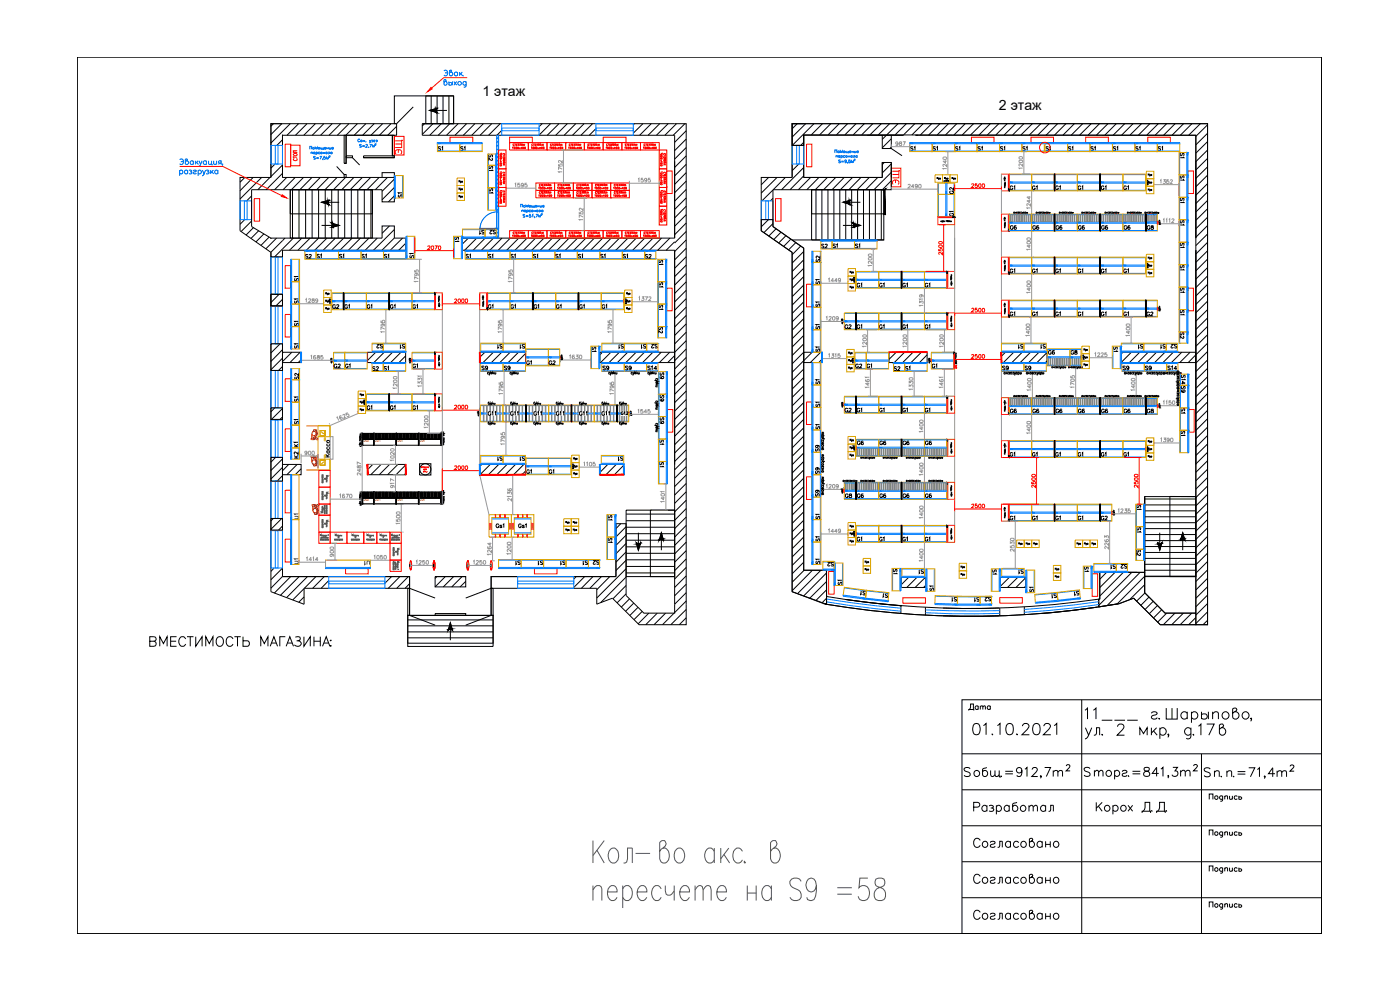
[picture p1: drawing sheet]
<svg xmlns="http://www.w3.org/2000/svg" width="420mm" height="297mm" viewBox="0 0 420 297" stroke-linecap="round" stroke-linejoin="round" font-family="sans-serif">
<defs><g id="words">
<text font-size="7.1" x="291" y="245.5">Разработал</text>
<text font-size="6.6" x="290.7" y="221.5">01.10.2021</text>
<g font-size="6.2">
<text x="43.7" y="195.1">ВМЕСТИМОСТЬ МАГАЗИНА:</text>
<text x="291" y="255.4">Согласовано</text>
<text x="291" y="266.3">Согласовано</text>
</g>
<text font-size="5.7" x="291" y="276.9">Согласовано</text>
<text font-size="5.3" fill="#f00" x="121.7" y="47.3" transform="rotate(-90 121.7 47.3)">ЭЩ</text>
<text font-size="5.3" fill="#989898" x="270.9" y="56.4" transform="rotate(-90 270.9 56.4)">ЭЩ</text>
<text font-size="5.3" x="289.6" y="214.5">Дата</text>
<g font-size="4.4" fill="#dda500">
<text x="148.9" y="49.4" transform="rotate(-90 148.9 49.4)">S2</text>
<text x="356.3" y="102.7" transform="rotate(-90 356.3 102.7)">S2</text>
<text x="110.4" y="112.5">S2</text>
<text x="267.1" y="112.5">S2</text>
<text x="90.7" y="115" transform="rotate(-90 90.7 115)">S2</text>
<text x="294.2" y="181.7">S2</text>
</g>
<text font-size="4.4" fill="#f00" x="287.2" y="59.3" transform="rotate(-90 287.2 59.3)">G2</text>
<g font-size="4.4">
<text x="118.2" y="60.3">S1</text>
<text x="283.6" y="66">G1</text>
<text x="302" y="70.2">G6</text>
<text x="308.7" y="70.2">G6</text>
<text x="315.7" y="70.2">G6</text>
<text x="322.4" y="70.2">G6</text>
<text x="329.5" y="70.2">G6</text>
<text x="336.2" y="70.2">G6</text>
<text x="135.1" y="73.7">S1</text>
<text x="305.5" y="83.3" transform="rotate(-90 305.5 83.3)">G1</text>
<text x="319.3" y="83.3" transform="rotate(-90 319.3 83.3)">G1</text>
<text x="326" y="83.3" transform="rotate(-90 326 83.3)">G1</text>
<text x="332.7" y="83.3" transform="rotate(-90 332.7 83.3)">G1</text>
<text x="256.1" y="87.5">G1</text>
<text x="262.8" y="87.5">G1</text>
<text x="269.5" y="87.5">G1</text>
<text x="118.9" y="105.8">S1</text>
<text x="304.4" y="105.8">S1</text>
<text x="311.1" y="105.8">S1</text>
<text x="340.4" y="105.8">S1</text>
<text x="157" y="110.8">G1</text>
<text x="163.7" y="110.8">G2</text>
<text x="356.7" y="118.9" transform="rotate(-90 356.7 118.9)">S9</text>
<text x="302" y="125.2">G6</text>
<text x="308.7" y="125.2">G6</text>
<text x="315.7" y="125.2">G6</text>
<text x="322.4" y="125.2">G6</text>
<text x="329.5" y="125.2">G6</text>
<text x="336.2" y="125.2">G6</text>
<text x="305.5" y="138.3" transform="rotate(-90 305.5 138.3)">G1</text>
<text x="312.2" y="138.3" transform="rotate(-90 312.2 138.3)">G1</text>
<text x="319.3" y="138.3" transform="rotate(-90 319.3 138.3)">G1</text>
<text x="326" y="138.3" transform="rotate(-90 326 138.3)">G1</text>
<text x="332.7" y="138.3" transform="rotate(-90 332.7 138.3)">G1</text>
<text x="256.1" y="163.7">G1</text>
<text x="262.8" y="163.7">G1</text>
<text x="269.5" y="163.7">G1</text>
<text x="321.4" y="179.9">S1</text>
<text x="263.9" y="180.6">S1</text>
</g>
<g font-size="4.4" fill="#ff3f00">
<text x="342.9" y="70.2">G8</text>
<text x="342.9" y="125.2">G8</text>
</g>
<g font-size="4.4" fill="#989898">
<text x="312.2" y="83.3" transform="rotate(-90 312.2 83.3)">G1</text>
<text x="276.6" y="87.5">G1</text>
<text x="148.2" y="105.8">S1</text>
<text x="184.5" y="105.8">S1</text>
<text x="276.6" y="163.7">G1</text>
<text x="157" y="170.7" transform="rotate(-90 157 170.7)">S1</text>
</g>
<text font-size="4.4" fill="#007fff" x="154.9" y="105.8">S1</text>
<g font-size="4.2">
<text x="144.8" y="28.9">1 этаж</text>
<text x="299.8" y="33">2 этаж</text>
</g>
<g font-size="4">
<text x="130.2" y="46.2">S1</text>
<text x="136.9" y="46.2">S1</text>
<text x="278.7" y="46.2">S1</text>
<text x="285.4" y="46.2">S1</text>
<text x="292.1" y="46.2">S1</text>
<text x="298.8" y="46.2">S1</text>
<text x="319.3" y="46.2">S1</text>
<text x="326" y="46.2">S1</text>
<text x="333" y="46.2">S1</text>
<text x="339.7" y="46.2">S1</text>
<text x="346.4" y="46.2">S1</text>
<text x="356.3" y="48.7" transform="rotate(-90 356.3 48.7)">S1</text>
<text x="148.9" y="59.3" transform="rotate(-90 148.9 59.3)">S1</text>
<text x="302" y="58.2">G1</text>
<text x="315.7" y="58.2">G1</text>
<text x="322.4" y="58.2">G1</text>
<text x="329.1" y="58.2">G1</text>
<text x="336.2" y="58.2">G1</text>
<text x="356.3" y="55.4" transform="rotate(-90 356.3 55.4)">S1</text>
<text x="356.3" y="62.1" transform="rotate(-90 356.3 62.1)">S1</text>
<text x="248.7" y="75.5">S1</text>
<text x="255.4" y="75.5">S1</text>
<text x="356.3" y="75.5" transform="rotate(-90 356.3 75.5)">S1</text>
<text x="93.8" y="78.7">S1</text>
<text x="100.5" y="78.7">S1</text>
<text x="107.2" y="78.7">S1</text>
<text x="113.9" y="78.7">S1</text>
<text x="124.9" y="78.7" transform="rotate(-90 124.9 78.7)">S1</text>
<text x="138.6" y="78.7">S1</text>
<text x="145.3" y="78.7">S1</text>
<text x="158.7" y="78.7">S1</text>
<text x="165.5" y="78.7">S1</text>
<text x="172.2" y="78.7">S1</text>
<text x="178.9" y="78.7">S1</text>
<text x="185.9" y="78.7">S1</text>
<text x="196.5" y="80.4">S1</text>
<text x="339.4" y="83.3" transform="rotate(-90 339.4 83.3)">G1</text>
<text x="356.3" y="82.2" transform="rotate(-90 356.3 82.2)">S1</text>
<text x="87.1" y="85.4">S1</text>
<text x="199.7" y="87.5" transform="rotate(-90 199.7 87.5)">S1</text>
<text x="356.3" y="88.9" transform="rotate(-90 356.3 88.9)">S1</text>
<text x="98.8" y="93.8">G2</text>
<text x="102.3" y="93.8">G1</text>
<text x="109" y="93.8">G1</text>
<text x="116.1" y="93.8">G1</text>
<text x="122.8" y="93.8">G1</text>
<text x="145.3" y="93.8">G1</text>
<text x="152" y="93.8">G1</text>
<text x="159.1" y="93.8">G1</text>
<text x="165.8" y="93.8">G1</text>
<text x="172.9" y="93.8">G1</text>
<text x="179.6" y="93.8">G1</text>
<text x="199.7" y="94.2" transform="rotate(-90 199.7 94.2)">S1</text>
<text x="246.9" y="93.1" transform="rotate(-90 246.9 93.1)">S1</text>
<text x="302" y="96">G1</text>
<text x="315.7" y="96">G1</text>
<text x="322.4" y="96">G1</text>
<text x="329.1" y="96">G1</text>
<text x="342.9" y="96">G2</text>
<text x="356.3" y="95.6" transform="rotate(-90 356.3 95.6)">S1</text>
<text x="90.3" y="99.1" transform="rotate(-90 90.3 99.1)">S1</text>
<text x="252.2" y="99.8">G2</text>
<text x="262.8" y="99.8">G1</text>
<text x="276.6" y="99.8">G1</text>
<text x="90.3" y="105.8" transform="rotate(-90 90.3 105.8)">S1</text>
<text x="179.6" y="106.5" transform="rotate(-90 179.6 106.5)">S1</text>
<text x="243.8" y="106.5">S1</text>
<text x="313.3" y="107.6">G6</text>
<text x="320.3" y="107.6">G8</text>
<text x="333" y="106.5">S1</text>
<text x="102.3" y="111.5">G1</text>
<text x="113.9" y="112.2">S1</text>
<text x="143.2" y="112.2">S9</text>
<text x="149.9" y="112.2">S9</text>
<text x="179.6" y="112.2">S9</text>
<text x="186.6" y="112.2">S9</text>
<text x="193.3" y="112.2">S14</text>
<text x="255.4" y="111.5">G2</text>
<text x="270.6" y="112.2">S1</text>
<text x="278.7" y="111.5">G1</text>
<text x="299.5" y="112.2">S9</text>
<text x="306.2" y="112.2">S9</text>
<text x="335.8" y="112.2">S9</text>
<text x="342.5" y="112.2">S9</text>
<text x="349.2" y="112.2">S14</text>
<text x="200" y="115" transform="rotate(-90 200 115)">S9</text>
<text x="246.9" y="116.4" transform="rotate(-90 246.9 116.4)">S1</text>
<text x="90.3" y="121.7" transform="rotate(-90 90.3 121.7)">S1</text>
<text x="109" y="124.2">G1</text>
<text x="116.1" y="124.2">G1</text>
<text x="122.8" y="124.2">G1</text>
<text x="172.5" y="125.9">G11</text>
<text x="200" y="121.7" transform="rotate(-90 200 121.7)">S9</text>
<text x="243.8" y="123.1">S1</text>
<text x="252.2" y="124.9">G2</text>
<text x="256.1" y="124.9">G1</text>
<text x="262.8" y="124.9">G1</text>
<text x="269.5" y="124.9">G1</text>
<text x="356.3" y="125.2" transform="rotate(-90 356.3 125.2)">S1</text>
<text x="90.3" y="128.4" transform="rotate(-90 90.3 128.4)">S1</text>
<text x="200" y="128.4" transform="rotate(-90 200 128.4)">S9</text>
<text x="243.8" y="129.8">S1</text>
<text x="356.3" y="131.9" transform="rotate(-90 356.3 131.9)">S1</text>
<text x="90.3" y="135.1" transform="rotate(-90 90.3 135.1)">K1</text>
<text x="200" y="134.4" transform="rotate(-90 200 134.4)">S1</text>
<text x="246.6" y="136.5" transform="rotate(-90 246.6 136.5)">S9</text>
<text x="256.1" y="134.8">G6</text>
<text x="262.8" y="134.8">G6</text>
<text x="269.9" y="134.8">G6</text>
<text x="276.6" y="134.8">G6</text>
<text x="148.2" y="139.3">S1</text>
<text x="157" y="143.2">G1</text>
<text x="163.7" y="143.2">G1</text>
<text x="184.5" y="139.3">S1</text>
<text x="196.8" y="141.1">S1</text>
<text x="246.6" y="143.2" transform="rotate(-90 246.6 143.2)">S9</text>
<text x="339.4" y="138.3" transform="rotate(-90 339.4 138.3)">G1</text>
<text x="246.6" y="149.9" transform="rotate(-90 246.6 149.9)">S9</text>
<text x="256.1" y="150.6">G6</text>
<text x="262.8" y="150.6">G6</text>
<text x="269.9" y="150.6">G6</text>
<text x="276.6" y="150.6">G6</text>
<text x="184.5" y="157.3" transform="rotate(-90 184.5 157.3)">S1</text>
<text x="246.9" y="157" transform="rotate(-90 246.9 157)">S1</text>
<text x="308.7" y="157.3">G1</text>
<text x="315.7" y="157.3">G1</text>
<text x="322.4" y="157.3">G1</text>
<text x="343.3" y="160.9" transform="rotate(-90 343.3 160.9)">S1</text>
<text x="184.5" y="164" transform="rotate(-90 184.5 164)">S1</text>
<text x="163.7" y="170.7" transform="rotate(-90 163.7 170.7)">S1</text>
<text x="170.4" y="170.7" transform="rotate(-90 170.4 170.7)">S1</text>
<text x="177.1" y="170.7" transform="rotate(-90 177.1 170.7)">S1</text>
<text x="266.7" y="173.2">S1</text>
<text x="299.9" y="173.6" transform="rotate(-90 299.9 173.6)">S1</text>
<text x="304.4" y="173.2">S1</text>
<text x="324.2" y="172.5">S1</text>
<text x="253.6" y="176.7" transform="rotate(-90 253.6 176.7)">S1</text>
<text x="257.2" y="179.6">S1</text>
<text x="281.2" y="178.5" transform="rotate(-90 281.2 178.5)">S1</text>
<text x="311.1" y="178.9" transform="rotate(-90 311.1 178.9)">S1</text>
<text x="287.9" y="181.7" transform="rotate(-90 287.9 181.7)">S1</text>
<text x="314.3" y="180.6">S1</text>
</g>
<g font-size="4" fill="#989898">
<text x="272" y="46.2">S1</text>
<text x="305.9" y="46.2">S1</text>
<text x="308.7" y="58.2">G1</text>
<text x="356.3" y="68.8" transform="rotate(-90 356.3 68.8)">S1</text>
<text x="152" y="78.7">S1</text>
<text x="246.9" y="86.4" transform="rotate(-90 246.9 86.4)">S1</text>
<text x="87.1" y="92.1">S1</text>
<text x="308.7" y="96">G1</text>
<text x="336.2" y="96">G1</text>
<text x="243.8" y="99.8">S1</text>
<text x="256.1" y="99.8">G1</text>
<text x="269.5" y="99.8">G1</text>
<text x="111.8" y="105.5">S2</text>
<text x="99.1" y="111.5">G2</text>
<text x="122.8" y="111.5">G1</text>
<text x="258.9" y="111.5">G1</text>
<text x="276.6" y="124.9">G1</text>
<text x="90.3" y="138.6" transform="rotate(-90 90.3 138.6)">K2</text>
<text x="302" y="157.3">G1</text>
<text x="329.1" y="157.3">G2</text>
<text x="246.9" y="163.7" transform="rotate(-90 246.9 163.7)">S1</text>
<text x="90.3" y="170.4" transform="rotate(-90 90.3 170.4)">U1</text>
<text x="108.3" y="170.7">U1</text>
<text x="274.8" y="173.2">S1</text>
</g>
<g font-size="4" fill="#f00">
<text x="312.6" y="46.2">S1</text>
<text x="343.3" y="154.2" transform="rotate(-90 343.3 154.2)">S1</text>
</g>
<g font-size="4" fill="#0ff">
<text x="148.9" y="52.6" transform="rotate(-90 148.9 52.6)">S1</text>
<text x="146" y="71.6" transform="rotate(-90 146 71.6)">S1</text>
<text x="246.9" y="79.7" transform="rotate(-90 246.9 79.7)">S2</text>
<text x="194.4" y="105.5">S2</text>
<text x="246.9" y="170.4" transform="rotate(-90 246.9 170.4)">S1</text>
<text x="335.5" y="171.8" transform="rotate(-90 335.5 171.8)">S1</text>
<text x="291.4" y="181.7">S1</text>
</g>
<g font-size="4" fill="#dda500">
<text x="145.7" y="71.3">S2</text>
<text x="245.2" y="75.5">S2</text>
<text x="90.3" y="78.7">S2</text>
<text x="192.3" y="78.7">S2</text>
<text x="199.7" y="101.2" transform="rotate(-90 199.7 101.2)">S2</text>
<text x="350.3" y="105.5">S2</text>
<text x="343.3" y="167.9" transform="rotate(-90 343.3 167.9)">S2</text>
<text x="176.7" y="170.4">S2</text>
<text x="247.3" y="171.1">S2</text>
<text x="335.1" y="171.8">S2</text>
</g>
<g font-size="4" fill="#007fff">
<text x="154.9" y="139.3">S1</text>
<text x="90.3" y="157" transform="rotate(-90 90.3 157)">U1</text>
</g>
<text font-size="4" fill="#ff3f00" x="252.6" y="150.6">G8</text>
<text font-size="3.5" x="185.2" y="125.6">G12</text>
<g font-size="3.1">
<text x="253.3" y="111.8">Пуф</text>
<text x="258.2" y="170">Пуф</text>
</g>
<g font-size=".9" fill="#991b1e">
<text x="108.9" y="132.6">GM2</text>
<text x="112.3" y="132.6">GM1</text>
<text x="119.1" y="132.6">GM1</text>
<text x="125.8" y="132.6">GM1</text>
<text x="108.9" y="150.2">GM2</text>
<text x="112.3" y="150.2">GM1</text>
<text x="119.1" y="150.2">GM1</text>
<text x="125.8" y="150.2">GM1</text>
</g>
</g></defs>
<g fill="none" stroke="#000" stroke-width=".3">
<path d="M23.2 17.2h373.4v262.9h-373.4zM82.1 37.1l-.8 .8M84.6 37.1l-3.3 3.3M87.1 37.1l-5.8 5.8M89.6 37.1l-3.5 3.5M92.1 37.1l-3.4 3.5M94.6 37.1l-3.4 3.5M97.2 37.1l-3.5 3.5M99.7 37.1l-3.5 3.5M102.2 37.1l-3.5 3.5M104.7 37.1l-3.5 3.5M107.3 37.1l-3.5 3.5"/>
<path d="M109.8 37.1l-3.5 3.5M112.3 37.1l-3.5 3.5M114.8 37.1l-3.5 3.5M117.3 37.1l-3.4 3.5M119 37.1h-37.7v16.1h-9.3v16l9.3 6.5M119 37.1v3.5l-34.2-.1v12.7h33.5M119 37.1h-.7v-8.3h17.8v8.3h-9.4M119 37.9l-2.6 2.7M124 32.1l-5 5M126.7 37.1h79.2v150.3h-14.1l-8-7.9-4.7 1.8v-4.8h-31.7v-3.5h37.5M126.7 37.1v3.5h75.8v30.8h-63.7M127.4 37.1l-.7 .7"/>
<path d="M127.8 28.8h8.3v8.3h-8.3zM129.4 28.8v8.3M129.9 37.1l-3.2 3.2M131.2 28.8v8.3M132.4 37.1l-3.4 3.5M133 28.8v8.3M134.7 28.8v8.3M135 37.1l-3.5 3.5M137.5 37.1l-3.5 3.5M140 37.1l-3.4 3.5M142.5 37.1l-3.4 3.5M145.1 37.1l-3.5 3.5"/>
<path d="M147.6 37.1l-3.5 3.5M150.1 37.1l-3.5 3.5M150.6 39.1l-1.5 1.5M162.7 37.1l-.9 .9M165.2 37.1l-3.4 3.4M167.8 37.1l-3.6 3.5M170.3 37.1l-3.5 3.5M172.8 37.1l-3.5 3.5M175.3 37.1l-3.5 3.5M177.8 37.1l-3.4 3.5M178.8 38.6l-1.9 2M190.4 37.1l-.3 .4"/>
<path d="M192.9 37.1l-2.8 2.8M195.4 37.1l-3.4 3.5M198 37.1l-3.5 3.5M200.5 37.1l-3.5 3.5M203 37.1l-3.5 3.5M205.6 37.1l-3.6 3.5M205.9 39.2l-3.4 3.5M239.3 37.1l-1.6 1.5M241.8 37.1l-4.1 4M244.3 37.1l-6.6 6.5h3.5v-3.1l117.7 .1v146.8h3.5v-150.3h-124.7v6.5h3.5M246.8 37.1l-3.3 3.4M249.3 37.1l-3.3 3.4"/>
<path d="M251.9 37.1l-3.4 3.4M254.4 37.1l-3.4 3.4M256.9 37.1l-3.3 3.4M259.4 37.1l-3.3 3.4M261.9 37.1l-3.3 3.4M264.5 37.1l-3.4 3.4M267 37.1l-3.4 3.4M269.5 37.1l-3.4 3.4M272 37.1l-3.4 3.4M274.6 37.1l-3.4 3.4M277.1 37.1l-3.4 3.4M279.6 37.1l-3.4 3.4"/>
<path d="M282.1 37.1l-3.4 3.4M284.6 37.1l-3.4 3.4M287.1 37.1l-3.4 3.4M289.7 37.1l-3.4 3.4M292.2 37.1l-3.4 3.4M294.7 37.1l-3.4 3.4M297.2 37.1l-3.4 3.4M299.7 37.1l-3.4 3.4M302.2 37.1l-3.3 3.4M304.8 37.1l-3.4 3.4M307.3 37.1l-3.4 3.4M309.8 37.1l-3.4 3.4"/>
<path d="M312.4 37.1l-3.5 3.4M314.9 37.1l-3.5 3.4M317.4 37.1l-3.4 3.4M319.9 37.1l-3.4 3.4M322.4 37.1l-3.4 3.4M324.9 37.1l-3.4 3.4M327.5 37.1l-3.5 3.4M330 37.1l-3.5 3.4M332.5 37.1l-3.5 3.4M335 37.1l-3.4 3.4M337.6 37.1l-3.5 3.4M340 37.1l-3.4 3.4"/>
<path d="M342.6 37.1l-3.5 3.4M345.1 37.1l-3.4 3.4M347.6 37.1l-3.4 3.4M350.1 37.1l-3.4 3.4M352.7 37.1l-3.5 3.5M355.2 37.1l-3.5 3.5M357.7 37.1l-3.5 3.5M360.2 37.1l-3.5 3.5M362.4 37.5l-3.5 3.4M362.4 40l-3.5 3.5M73.5 53.2l-1.5 1.5M75.5 58.8l-1.5 1.5"/>
<path d="M76 53.2l-4 4M78.5 53.2l-6.5 6.5M81 53.2l-3.6 3.7M82.5 49.2l-1.2 1.2M84.8 41.9l-1.7 1.7M84.8 49.5l-3.5 3.5M84.8 52l-4.9 4.9M86 53.2l-3.6 3.7M87.1 56.9h24.6v14.5h-24.6zM87.1 56.9h24.6v7.3h-24.6zM87.8 56.9v14.5M88.6 53.2l-3.7 3.7"/>
<path d="M89.7 56.9v14.5M91.1 53.2l-3.7 3.7M91.7 56.9v14.5M93.6 53.2l-3.6 3.7M93.7 56.9v14.5M95.6 56.9v14.5l-3.4 3.4M96.1 53.2l-3.6 3.7M97.6 56.9v14.5M98.7 53.2l-3.7 3.7M99.6 56.9v14.5M101 49.9l2.3 2.5M101.2 53.2l-3.7 3.7"/>
<path d="M101.5 56.9v14.5M103.3 40.6h.6v8.4h-.6zM103.3 52.4h.6v.8h-.6zM103.4 56.9v14.5M103.6 49h.1M103.7 53.2l-3.6 3.7M103.9 46.8h1.9v.5h-1.9zM105.4 56.9v14.5M105.8 47.3l2.1 2.2M106.2 53.2l-3.6 3.7M107.4 56.9v14.5M108.7 53.2l-3.6 3.7"/>
<path d="M109.1 46.8h9.2v.5h-9.2zM109.1 47.3h9.2M109.3 56.9v14.5M111.2 53.2l-3.6 3.7M111.3 56.9v14.5M113.8 53.2l-3.7 3.7M114.7 53.2v-1.4h3.6v1.4M116.3 53.2l-3.7 3.7M117.8 40.6h-13.9v8.4M118.3 53.2v7.4h-3.6v-3.7h-39.2v11.1l5.8 3.4M118.3 53.7l-3.6 3.7M118.3 56.2l-3.6 3.7"/>
<path d="M118.3 58.8l-1.7 1.8M205.9 41.7l-3.4 3.5M205.9 44.3l-3.4 3.4M205.9 46.8l-3.4 3.4M205.9 49.3l-3.4 3.5M205.9 51.8l-3.4 3.5M205.9 54.3l-3.4 3.5M205.9 56.8l-3.4 3.6M205.9 59.4l-3.4 3.5M230.7 53.2l-2.2 2.2M232 59.5l-.8 .8M232 57l-3.3 3.3"/>
<path d="M233.2 53.2l-4.7 4.7M235.7 53.2l-3.6 3.7M239.7 49.2l-2 2M241.2 50.3l-6.6 6.6M241.2 52.8l-4.1 4.1M241.2 42.7l-.9 .9M243.3 53.2l-3.7 3.7M243.6 56.9h21.6v15.1h-21.6zM243.6 56.9h21.6v7.3h-21.6zM244.9 56.9v15.1M245.8 53.2l-3.7 3.7M246.7 56.9v15.1"/>
<path d="M248.3 53.2l-3.6 3.7M248.5 56.9v15.1M250.3 56.9v15.1M250.8 53.2l-3.6 3.7M252 56.9v15.1M253.4 53.2l-3.7 3.7M253.8 56.9v15.1M255.6 56.9v15.1M255.8 53.2l-3.6 3.7M257.4 56.9v15.1M258.4 53.2l-3.7 3.7M259.2 56.9v15.1"/>
<path d="M260.3 40.6h10.8l-29.9-.1v12.7h23.6M260.9 53.2l-3.7 3.7M260.9 56.9v15.1M262.7 56.9v15.1M263.4 53.2l-3.6 3.7M264.5 56.9v15.1M264.8 53.2v-4.4h2.7v4.4M264.8 40.6v4h2.7v-4M264.8 48.8v4.4M265.4 48.8l-.6 .6M266 40.6l-1.2 1.2M267.5 48.8v8.1h-35.5v11.1l9.2 6.5v96.6h6.9v10.2l-10.4-3.8v-101.8l-9.2-6.5v-3.3h3.5v2.1l9.2 6.5v96.6h6.8l.1 10.2-.4-.1"/>
<path d="M267.5 41.6l-2.7 2.8M267.5 44.1l-.4 .5M267.5 49.2l-2.7 2.7M267.5 51.7l-5.2 5.2M267.5 54.2l-2.7 2.7M267.5 44.6l3.2 2.1M274.8 40.6h84.1v30.8M362.4 42.5l-3.5 3.5M362.4 45l-3.5 3.5M362.4 47.5l-3.5 3.5M362.4 50.1l-3.5 3.4M362.4 52.6l-3.5 3.4"/>
<path d="M362.4 55.1l-3.5 3.5M362.4 57.6l-3.5 3.5M73.4 65.9l-1.4 1.4M75.5 66.3l-3.1 3.2M76.1 68.3l-2.2 2.2M77.6 69.2l-2.3 2.3M79.2 70.2l-2.4 2.4M80.8 71.1l-2.5 2.5M81.3 75.7v101.8l10 3.8v-4.8h31.6v-3.5h-38.1M81.3 71.4h33.4v-3.6h3.6v3.6M81.3 71.4v.3M83 71.4l-3.2 3.3"/>
<path d="M84.8 75.1v2h-3.5v-1.4M84.8 75.1v97.9M85.5 71.4l-4.2 4.3M88 71.4l-5.6 5.7M90.5 71.4l-3.6 3.7M93.1 71.4l-3.4 3.4M98.1 71.4l-3.4 3.4M100.6 71.4l-3.3 3.4M103.2 71.4l-3.4 3.4M105.7 71.4l-3.4 3.4M108.2 71.4l-3.4 3.4M110.7 71.4l-3.4 3.4"/>
<path d="M113.2 71.4l-3.3 3.4M116.9 67.8l-2.2 2.2M118.3 68.9l-6.2 6.2M118.3 71.4l-3.4 3.4M118.3 71.4h3.5v3.7h-37M120.8 71.4l-3.4 3.4M121.8 72.9l-2.1 2.2M138.8 75.1h63.7v108.9h-9.3l-5.3-5.3v-21.6h-3v15.9M140.6 71.4l-1.8 1.8M143.1 71.4l-3.7 3.7M145.6 71.4l-3.6 3.7M148.1 71.4l-3.6 3.7"/>
<path d="M150.7 71.4l-3.7 3.7M153.1 71.4l-3.6 3.7M155.7 71.4l-3.7 3.7M158.2 71.4l-3.7 3.7M160.7 71.4l-3.6 3.7M163.3 71.4l-3.7 3.7M165.8 71.4l-3.7 3.7M168.3 71.4l-3.7 3.7M170.8 71.4l-3.6 3.7M173.3 71.4l-3.6 3.7M175.8 71.4l-3.6 3.7M178.4 71.4l-3.7 3.7"/>
<path d="M180.9 71.4l-3.7 3.7M183.4 71.4l-3.6 3.7M185.9 71.4l-3.6 3.7M188.5 71.4l-3.7 3.7M191 71.4l-3.7 3.7M193.5 71.4l-3.6 3.7M196 71.4l-3.7 3.7M198.5 71.4l-3.6 3.7M201 71.4l-3.6 3.7M202.5 72.5l-2.6 2.6M205.9 61.9l-3.4 3.5M205.9 64.4l-3.4 3.5"/>
<path d="M205.9 66.9l-3.4 3.5M205.9 69.5l-3.4 3.4M205.9 72l-3.4 3.5M205.9 74.5l-3.4 3.5M205.9 77l-3.4 3.5M205.9 79.5l-3.4 3.5M230.6 65.9l-2.1 2.2M232 67.1l-2.7 2.7M232.9 68.7l-2.2 2.1M234.4 69.7l-2.2 2.2M235.9 70.7l-2.2 2.2M237.3 71.7l-2.1 2.2"/>
<path d="M237.7 72h27.5M238.8 72.8l-2.1 2.2M240.3 73.8l-2.6 2.6M241.2 75.5l-3.5 3.4M241.2 78l-3.5 3.5M358.9 75.1v108.9h-9.2l-6.2-6.2v-28.8v22.7h-2.2M362.4 60.1l-3.5 3.5M362.4 62.6l-3.5 3.5M362.4 65.2l-3.5 3.5M362.4 67.7l-3.5 3.5M362.4 70.2l-3.5 3.5M362.4 72.7l-3.5 3.5"/>
<path d="M362.4 75.3l-3.5 3.4M362.4 77.8l-3.5 3.5M81.3 88.3h3.5v3.5h-3.5zM83.8 88.3l-2.5 2.5M84.8 89.8l-2 2M205.9 82.1l-3.4 3.4M205.9 84.6l-3.4 3.4M205.9 87.1l-3.4 3.5M205.9 89.6l-3.4 3.5M205.9 92.1l-3.4 3.5M205.9 94.6l-3.4 3.5M205.9 97.2l-3.4 3.5"/>
<path d="M205.9 99.7l-3.4 3.5M241.2 85.5l-3.5 3.5M241.2 93.1l-3.5 3.5M241.2 98.2l-3.5 3.4M241.2 80.5l-3.5 3.5M241.2 83l-3.5 3.5M241.2 88l-3.5 3.6M241.2 90.6l-3.5 3.5M241.2 95.6l-3.5 3.5M362.4 80.3l-3.5 3.5M362.4 82.8l-3.5 3.5M362.4 85.3l-3.5 3.5"/>
<path d="M362.4 87.9l-3.5 3.4M362.4 90.4l-3.5 3.4M362.4 92.9l-3.5 3.5M362.4 95.4l-3.5 3.5M362.4 97.9l-3.5 3.5M81.3 103.2h3.5v8h-3.5zM81.5 103.2l-.2 .2M84.1 103.2l-2.8 2.7M84.8 105.7h5.6v3.1h-5.6zM84.8 104.9l-3.5 3.5M84.8 107.5l-3.5 3.4M84.8 110l-1.2 1.2"/>
<path d="M85 105.7l-.2 .2M87.6 105.7l-2.8 2.8M90.1 105.7l-3.1 3.1M90.4 107.9l-.9 .9M110.3 105.7h11.4v3.1h-11.4zM112.8 105.7l-2.5 2.4M115.3 105.7l-3.1 3.1M117.8 105.7l-3.1 3.1M120.3 105.7l-3.1 3.1M121.7 106.8l-2 2M144 105.7h13.7v3.1h-13.7zM145.5 105.7l-1.5 1.5"/>
<path d="M148.1 105.7l-3.1 3.1M150.6 105.7l-3.1 3.1M153.1 105.7l-3.1 3.1M155.6 105.7l-3.1 3.1M157.7 106.1l-2.6 2.7M180 105.7h22.5v3.1h-22.5zM183.3 105.7l-3.1 3.1M185.9 105.7l-3.1 3.1M188.4 105.7l-3.1 3.1M190.9 105.7l-3.1 3.1M193.4 105.7l-3.1 3.1M195.9 105.7l-3 3.1"/>
<path d="M198.4 105.7l-3 3.1M201 105.7l-3.1 3.1M202.5 106.7l-2.1 2.1M205.9 102.2l-3.4 3.5M205.9 104.7l-3.4 3.5M205.9 107.3l-3.4 3.4M205.9 109.8l-3.4 3.5M205.9 112.3l-3.4 3.5M205.9 114.8l-3.4 3.5M205.9 117.3l-3.4 3.5M205.9 119.9l-3.4 3.4M241.2 105.7h5.5v3.1h-5.5z"/>
<path d="M241.2 105.7h.1M241.2 110.7l-3.5 3.5M241.2 103.2l-3.5 3.5M241.2 100.7l-3.5 3.4M241.2 105.7l-3.5 3.5M241.2 113.3l-3.5 3.4M241.2 115.8l-3.5 3.4M241.2 118.3l-3.5 3.5M243.7 105.7l-6 6M246.3 105.7l-3.1 3.1M246.7 107.8l-1 1M266.8 105.7h11.4v3.1h-11.4z"/>
<path d="M269 105.7l-2.2 2.1M271.5 105.7l-3.1 3.1M274 105.7l-3.1 3.1M276.5 105.7l-3.1 3.1M278.2 106.5l-2.2 2.3M300.6 105.7h13.6v3.1h-13.6zM301.7 105.7l-1.1 1.2M304.2 105.7l-3.1 3.1M306.8 105.7l-3.1 3.1M309.3 105.7l-3.1 3.1M311.8 105.7l-3.1 3.1M314.2 105.8l-3 3"/>
<path d="M336.5 105.7h22.4v3.1h-22.4zM339.5 105.7l-3 3M342 105.7l-3.1 3.1M344.6 105.7l-3.1 3.1M347.1 105.7l-3.1 3.1M349.6 105.7l-3.1 3.1M352.1 105.7l-3.1 3.1M354.7 105.7l-3.1 3.1M357.2 105.7l-3.1 3.1M362.4 103l-5.8 5.8M362.4 100.4l-3.5 3.5M362.4 105.5l-3.5 3.5"/>
<path d="M362.4 108l-3.5 3.5M362.4 110.5l-3.5 3.5M362.4 113.1l-3.5 3.4M362.4 115.6l-3.5 3.4M362.4 118.1l-3.5 3.5M81.3 122.4h3.5v3.4h-3.5zM81.3 137.2h3.5v7.1h-3.5zM82.5 122.4l-1.2 1.2M82.7 137.2l-1.4 1.5M84.8 139.3h5.6v3.1h-5.6zM84.8 122.6l-3.3 3.2M84.8 125.1l-.8 .7"/>
<path d="M84.8 137.7l-3.5 3.5M86.6 139.3l-1.8 2M89.2 139.3l-3.1 3.1M108.7 130l.1 3.6zM108.8 130h3.3v3.6h-3.3zM108.8 131.7l3.3 .2zM109 130.1v1.6zM109.4 130.1l.1 1.6zM109.8 130.1l.1 1.6zM110.2 130.1l.1 1.6zM110.3 139.3h11.4v3.1h-11.4zM110.6 130.1l.1 1.6z"/>
<path d="M111.1 130.1v1.6zM111.5 130.1v1.6zM111.9 139.3l-1.6 1.6M111.9 130.1l.1 1.6zM112.1 130l.2 3.6zM114.4 139.3l-3.1 3.1M116.9 139.3l-3.1 3.1M119.4 139.3l-3.1 3.1M121.7 139.5l-2.8 2.9M125.9 139.1h3.4v3.4h-3.4zM144 139.3h13.7v3.1h-13.7zM144.6 139.3l-.6 .7"/>
<path d="M146.9 120.8l-.1-.2-.3 .2 .1 .5 .3-.2M146.9 126.8l-.1-.1a.25 .25 0 0 0-.3 .3 .25 .25 0 0 0 .4 .2M146.9 120.9l.2 .4 .1-.4M146.9 126.9l.2 .4 .1-.4M147.1 121.3l-.2 .2M147.1 127.3l-.2 .2M147.1 139.3l-3.1 3.1M147.3 123.8a.45 .45 0 0 0-.6-.2 .45 .45 0 0 0-.2 .6 .4 .4 0 0 0 .4 .4 .4 .4 0 0 0 .4-.4h-.2M147.3 121.3v-.4l.2 .3 .2-.3v.4M147.3 127.3v-.4l.2 .3 .2-.3v.4M147.6 123.7l.3-.2v1.1M147.9 120.9v.4"/>
<path d="M147.9 126.9v.4M148 121.1l.2 .2M148 127l.2 .3M148.2 120.9l-.3 .3M148.2 126.9l-.3 .3M148.3 120.9v.4l.3-.1M148.3 126.9v.4l.3-.1M148.5 123.7l.2-.2v1.1M148.6 120.9v.4M148.6 126.9v.4M149.7 139.3l-3.1 3.1M152.2 139.3l-3.1 3.1"/>
<path d="M153.6 120.8l-.2-.2-.2 .3 .2 .4 .2-.2M153.6 126.8v-.1a.25 .25 0 0 0-.4 .3 .25 .25 0 0 0 .4 .2M153.7 120.9l.1 .4 .2-.4M153.7 126.9l.1 .4 .2-.4M153.8 121.3l-.1 .2M153.8 127.3l-.1 .2M154 123.8a.45 .45 0 0 0-.6-.2 .45 .45 0 0 0-.2 .6 .4 .4 0 0 0 .4 .4 .4 .4 0 0 0 .4-.4h-.2M154.1 121.3v-.4l.1 .3 .3-.3v.4M154.1 127.3v-.4l.1 .3 .3-.3v.4M154.4 123.7l.2-.2v1.1M154.6 120.9v.4M154.6 126.9v.4"/>
<path d="M154.7 139.3l-3.1 3.1M154.8 121.1l.1 .2M154.8 127l.1 .3M154.9 120.9l-.3 .3M154.9 126.9l-.3 .3M155.1 120.9v.4l.2-.1M155.1 126.9v.4l.2-.1M155.2 123.7l.3-.2v1.1M155.3 120.9v.4M155.3 126.9v.4M157.2 139.3l-3.1 3.1M160.6 120.8l-.3-.2-.1 .3 .1 .4 .3-.2"/>
<path d="M160.6 126.8v-.1a.25 .25 0 0 0-.4 .2 .25 .25 0 0 0 .4 .3M160.6 120.9l.2 .4 .1-.4M160.6 126.9l.2 .4 .1-.4M160.8 121.3l-.2 .2M160.8 127.3l-.2 .2M161 123.8a.46 .46 0 0 0-.6-.2 .46 .46 0 0 0-.2 .6 .4 .4 0 0 0 .4 .4 .4 .4 0 0 0 .4-.4h-.3M161.1 121.3v-.4l.1 .3 .2-.3v.4M161.1 127.3v-.4l.1 .3 .2-.3v.4M161.3 123.7l.3-.2v1.1M161.6 120.9v.4M161.6 126.9v.4M161.7 121.1l.2 .2"/>
<path d="M161.7 127l.2 .3M161.8 120.9l-.2 .3M161.8 126.9l-.2 .3M162 120.9v.4l.2-.1M162 126.9v.4l.2-.1M162.2 123.7l.3-.2v1.1M162.2 120.9v.4M162.2 126.9v.4M167.3 120.8l-.2-.2-.2 .3 .2 .4 .2-.2M167.3 126.8v-.1a.25 .25 0 0 0-.4 .2 .25 .25 0 0 0 .4 .3M167.4 120.9l.1 .4 .2-.4M167.4 126.9l.1 .4 .2-.4"/>
<path d="M167.5 121.3l-.2 .2M167.5 127.3l-.2 .2M167.8 123.8a.46 .46 0 0 0-.7-.2 .46 .46 0 0 0-.2 .6 .4 .4 0 0 0 .5 .4 .4 .4 0 0 0 .4-.4h-.3M167.8 121.3v-.4l.2 .3 .1-.3v.4M167.8 127.3v-.4l.2 .3 .1-.3v.4M168 123.7l.3-.2v1.1M168.3 120.9v.4M168.3 126.9v.4M168.4 121.1l.2 .2M168.4 127l.2 .3M168.6 120.9l-.3 .3M168.6 126.9l-.3 .3"/>
<path d="M168.7 120.9l.1 .4 .2-.1M168.7 126.9l.1 .4 .2-.1M168.9 123.7l.3-.2v1.1M169 120.9v.4M169 126.9v.4M174.3 120.8l-.2-.2-.2 .2 .1 .5 .3-.2M174.3 120.9l.2 .4 .1-.4M174.5 121.3l-.2 .2M174.5 127.3l-.2 .2M174.7 121.3v-.4l.2 .3 .2-.3v.4M175.3 120.9v.4M175.4 121.1l.2 .2"/>
<path d="M175.5 120.9l-.2 .3M175.7 120.9v.4l.3-.1M176 120.9v.4M180 139.3h7.2v3.1h-7.2zM181 120.8l-.3-.2-.1 .3 .1 .4 .3-.2M181 126.8v-.1a.25 .25 0 0 0-.4 .3 .25 .25 0 0 0 .4 .2M181 120.9l.2 .4 .1-.4M181 126.9l.2 .4 .1-.4M181.2 121.3l-.2 .2M181.2 127.3l-.2 .2M181.4 123.8a.45 .45 0 0 0-.6-.2 .45 .45 0 0 0-.2 .6 .4 .4 0 0 0 .4 .4 .4 .4 0 0 0 .4-.4h-.2M181.5 121.3v-.4l.1 .3 .2-.3v.4"/>
<path d="M181.5 127.3v-.4l.1 .3 .2-.3v.4M181.8 123.7l.2-.2v1.1M182 120.9v.4M182 126.9v.4M182.1 121.1l.2 .2M182.1 127l.2 .3M182.3 120.9l-.3 .3M182.3 126.9l-.3 .3M182.4 139.3l-2.4 2.5M182.4 120.9v.4l.3-.1M182.4 126.9v.4l.3-.1M182.6 123.7l.3-.2v1.1"/>
<path d="M182.7 120.9v.4M182.7 126.9v.4M184.9 139.3l-3.1 3.1M186.3 120.8l-.2-.2-.2 .2 .1 .5 .3-.2M186.3 126.8l-.1-.1a.25 .25 0 0 0-.3 .3 .25 .25 0 0 0 .4 .2M186.3 120.9l.2 .4 .1-.4M186.3 126.9l.2 .4 .1-.4M186.5 121.3l-.2 .2M186.5 127.3l-.2 .2M186.8 121.3v-.4l.1 .3 .2-.3v.4M186.8 127.3v-.4l.1 .3 .2-.3v.4M187.2 139.6l-2.8 2.8"/>
<path d="M187.3 120.9v.4M187.3 126.9v.4M187.4 121.1l.2 .2M187.4 127l.2 .3M187.6 120.9l-.3 .3M187.6 126.9l-.3 .3M187.7 120.9v.4l.3-.1M187.7 126.9v.4l.3-.1M188 120.9v.4M188 126.9v.4M205.9 122.4l-3.4 3.4M205.9 124.9l-3.4 3.5"/>
<path d="M205.9 127.4l-3.4 3.5M205.9 129.9l-3.4 3.5M205.9 132.4l-3.4 3.5M205.9 135l-3.4 3.5M205.9 137.5l-3.4 3.5M241.2 120.8l-3.5 3.5M241.2 123.3l-3.5 3.5M241.2 125.8l-3.5 3.6M241.2 128.4l-3.5 3.5M241.2 130.9l-3.5 3.5M241.2 133.4l-3.5 3.5M241.2 135.9l-3.5 3.5"/>
<path d="M241.2 138.5l-3.5 3.4M362.4 120.6l-3.5 3.5M362.4 123.1l-3.5 3.5M362.4 125.6l-3.5 3.5M362.4 128.2l-3.5 3.4M362.4 130.7l-3.5 3.5M362.4 133.2l-3.5 3.5M362.4 135.7l-3.5 3.5M362.4 138.2l-3.5 3.5M81.3 155.6h3.5v3.4h-3.5zM82 155.6l-.7 .7M84.6 155.6l-3.3 3.2"/>
<path d="M84.8 142.7l-1.6 1.6M84.8 140.2l-3.5 3.5M84.8 157.8l-1.2 1.2M90.4 140.7l-1.8 1.7M108.7 147.6l.1 3.6zM108.8 147.6h3.3v3.6h-3.3zM108.8 149.3l3.3 .2zM109 147.6v1.7zM109.4 147.6l.1 1.7zM109.8 147.6l.1 1.7zM110.2 147.6l.1 1.7zM110.6 147.6l.1 1.7z"/>
<path d="M111.1 147.6v1.7zM111.5 147.6v1.7zM111.9 147.6l.1 1.7zM112.1 147.6l.2 3.6zM121.7 142.1l-.3 .3M184.9 157.1v15.9M186.3 157.1l-1.4 1.5M187.2 142.1l-.3 .3M187.9 154.2h14.6M187.9 156.2h14.6M187.9 158.2h14.6M187.9 153.1h14.6v19.9h-14.6z"/>
<path d="M187.9 158l-3 3.1M195.2 153.1h7.3v19.9h-7.3zM205.9 140l-3.4 3.5M205.9 142.5l-3.4 3.5M205.9 145.1l-3.4 3.4M205.9 147.6l-3.4 3.4M205.9 150.1l-3.4 3.5M205.9 152.6l-3.4 3.5M205.9 155.1l-3.4 3.5M205.9 157.6l-3.4 3.5M241.2 141l-3.5 3.5M241.2 146l-3.5 3.5"/>
<path d="M241.2 143.5l-3.5 3.5M241.2 148.5l-3.5 3.5M241.2 151.1l-3.5 3.4M241.2 153.6l-3.5 3.4M241.2 156.1l-3.5 3.5M241.2 158.6l-3.5 3.5M343.5 149.7h15.4M343.5 151.5h15.4M343.5 153.3h15.4M343.5 155.1h15.4M343.5 158.6h15.4M343.5 149h15.4v24h-15.4z"/>
<path d="M351.1 149h7.8v24h-7.8zM362.4 153.4l-3.5 3.4h-15.4M362.4 140.8l-3.5 3.5M362.4 143.3l-3.5 3.5M362.4 145.8l-3.5 3.5M362.4 148.3l-3.5 3.5M362.4 150.9l-3.5 3.4M362.4 155.9l-3.5 3.5M362.4 158.4l-3.5 3.5M82.3 170.4l-1 1M84.8 173h38.1v11.6l7.7 3M84.8 170.5l-3.5 3.4"/>
<path d="M84.8 173l-3.5 3.5M87.2 173l-4.9 5M89.8 173l-5.7 5.6M91.3 179.1l-1.7 1.6M91.3 176.6l-3.5 3.4M92.3 173l-6.3 6.3M94.8 173l-3.5 3.5M97.3 173l-3.5 3.5M98.7 174.2l-2.3 2.3M117.5 173l-2 2M120 173l-3.5 3.5M122.4 176.5h.5v8.1h-.5z"/>
<path d="M122.5 173l-3.4 3.5M122.9 175.1l-1.3 1.4M122.9 176.5l7.7 2.9M123.1 169.9l.1 .1M123.1 169.7h.1M123.1 169.6h.1M123.1 169.4h.1M123.1 169.3v.1M123.1 169.8v.1M123.2 169.8l-.1 .1M123.2 169.7h-.1M123.2 169.3l-.1 .1"/>
<path d="M130.1 169.6h.1M130.1 169.9l.1 .1M130.2 169.6h.1M130.2 169.4h.1M130.1 169.4h.1M130.1 169.3v.1M130.1 169.8v.1M130.2 169.7h.1M130.2 169.8l-.1 .1M130.2 169.3l-.1 .1M130.6 173h9.2v3.1h-9.2zM130.6 173h9.2"/>
<path d="M131.1 173l-.5 .6M133.6 173l-3 3.1M136.1 173l-3.1 3.1M138.7 173l-3.1 3.1M139.8 174.4l-1.7 1.7M140.2 169.9l.1 .1M140.2 169.6h.1M140.3 169.7h.1M140.3 169.6h.1M140.3 169.4h.1M140.3 169.3v.1M140.3 169.8v.1"/>
<path d="M140.3 169.8l-.1 .1M140.3 169.3l-.1 .1M147.2 169.6h.1M147.3 169.9v.1M147.3 169.7h.1M147.3 169.4h.1M147.3 169.3v.1M147.3 169.8v.1M147.3 169.8l-.1 .1M147.3 169.3l-.1 .1M147.4 176.5h.6v8.1h-.6zM147.4 176.5l-7.6 2.9"/>
<path d="M172.9 173l-.7 .8M175.5 173l-3.3 3.3M178 173l-3.5 3.5M180.5 173l-3.5 3.5M183 173l-3.9 3.9M184.9 173h-37.5v11.6l-7.6 3M187.9 160.1h14.6M187.9 162.1h14.6M187.9 164.1h14.6M187.9 166h14.6M187.9 168h14.6M187.9 170h14.6"/>
<path d="M187.9 171.9h14.6M187.9 160.6l-3 3M187.9 163.1l-3 3M187.9 165.6l-3 3.1M187.9 168.1l-3 3.1M187.9 170.6l-8.8 8.8M187.9 173.1l-7.6 7.7M187.9 175.7l-3.9 3.9M187.9 178.2l-2.7 2.7M188.9 179.7l-2.4 2.4M205.9 160.2l-3.4 3.4M205.9 162.7l-3.4 3.5"/>
<path d="M205.9 165.2l-3.4 3.5M205.9 167.7l-3.4 3.5M205.9 170.3l-3.4 3.4M205.9 172.8l-3.4 3.5M205.9 175.3l-3.4 3.5M205.9 177.8l-3.4 3.5M241.2 166.2l-3.5 3.5M241.2 161.1l-3.5 3.5M241.2 163.6l-3.5 3.5M241.2 168.7l-3.5 3.5M241.3 171.1l-3.6 3.6M243.8 171.1l-6.1 6.1"/>
<path d="M246.4 171.1l-7.1 7M248 171.9l-6.8 6.9M248.1 174.5l-5.1 5M248.1 177l-3.2 3.2M248.1 179.5l-1.4 1.3M253.8 179.9l16.8 1.9M270.4 173.3h7.5v3h-7.5zM272.7 173.3l-2.3 2.2M275.2 173.3l-3.1 3M277.7 173.3l-3.1 3M300.2 173.3h7.6v3h-7.6zM302.9 173.3l-2.7 2.6"/>
<path d="M305.4 173.3l-3 3M307.8 173.3l-2.9 3M329.7 179.8v2.3M330.1 171.7h13.4v6.1l6.2 6.2h9.2v3.4h-10.7l-8-7.9-4.4 1.6-6 1-.1-2.3 .4-.1v-8h11.2M332.1 171.7l-2 2.1M334.6 171.7l-4.5 4.6M337.1 171.7l-7 7.1M339.7 171.7l-9.9 9.9M341.3 171.7h-11.2v8a262.9 262.9 0 0 1-82-.7M342.2 171.7l-10 10M343.5 160.4h15.4M343.5 162.2h15.4"/>
<path d="M343.5 164h15.4M343.5 165.8h15.4M343.5 167.5h15.4M343.5 169.3h15.4M343.5 171.1h15.4M343.5 172.9h15.4M343.5 172.9l-8.3 8.4M343.5 175.5l-4.5 4.4M343.6 177.9l-2.5 2.5M344.8 179.1l-2.4 2.5M362.4 160.9l-3.5 3.5M362.4 163.4l-3.5 3.5"/>
<path d="M362.4 166l-3.5 3.4M362.4 168.5l-3.5 3.5M362.4 171l-3.5 3.5M362.4 173.5l-3.5 3.5M362.4 176.1l-3.5 3.4M362.4 178.5l-3.5 3.6M122.4 184.6h25.6v9.4h-25.6zM122.4 184.6h25.6v8.4h-25.6zM122.4 191.4h25.6M122.4 189.6h25.6M122.4 187.8h25.6M122.4 186h25.6"/>
<path d="M130.6 184.1h9.2v.5h-9.2zM130.6 184.6h9.2M190.2 181l-2.5 2.4M191.5 182.2l-2.5 2.5M192.7 183.5l-2.4 2.4M194.7 184l-3.2 3.2M197.3 184l-3.5 3.4M199.8 184l-3.5 3.4M202.3 184l-3.5 3.4M205.9 180.3l-3.4 3.5M205.9 182.9l-4.6 4.5M205.9 185.4l-2 2"/>
<path d="M270.4 181.7v2.4M277.7 182.2v2.4M283 184.8h16.9M283 182.4h16.9M300 182.4v2.4M307.4 182.1v2.3M329.1 182.2l-16.8 1.9M335.6 181.2a263.6 263.6 0 0 1-87.9 .1l-10-3.8v-101.8l-9.2-6.5v-16h9.2v-16.1h124.7v150.3h-14.2l-8-7.9-4.6 1.8M346.1 180.4l-2.5 2.5M347.4 181.7l-2.5 2.4M348.6 183l-2.4 2.4M350.1 184l-2.7 2.7"/>
<path d="M352.6 184l-3.4 3.4M355.2 184l-3.6 3.4M357.7 184l-3.5 3.4M358.9 185.3l-2.2 2.1M362.4 181.1l-3.5 3.5M362.4 183.6l-3.5 3.5M362.4 186.1l-1.4 1.3M288.7 210h107.9v70.1h-107.9zM324.6 210v70.1M325.6 213.1l.8-.6v3.3M325.7 218.3l1 2.3 .9-2.3M328.1 213.1l.8-.6v3.3"/>
<path d="M330.7 216.1h3.1M334.5 216.1h3.1M335.4 218l.3-.6 1-.2a.82 .82 0 0 1 .5 1.3l-1.9 2.1h2.2M338.3 216.1h3.1M345.6 214a1.01 1.01 0 0 1 1.7 0l-.5 .5-1.1 .3-.1 .5a1.01 1.01 0 0 0 1.7 0M345.6 218.3v2.3M346.2 219.3l1.1 1.3M347.1 218.3l-1.5 1.6M347.9 215.5l-.1 .1 .1 .2 .2-.2M348.1 218.8a1.06 1.06 0 0 1 1.6-.1 1.06 1.06 0 0 1 0 1.6 1.06 1.06 0 0 1-1.6-.2M348.1 218.3v3.4M350 212.5v3.3h3.3v-3.3"/>
<path d="M351.7 212.5v3.3M356.3 214a1.06 1.06 0 0 0-1.6-.1 1.06 1.06 0 0 0 0 1.5 1.06 1.06 0 0 0 1.6-.1M356.3 213.6v2.2M357.4 218.8a1.06 1.06 0 0 0-1.6-.1 1.06 1.06 0 0 0 0 1.6 1.06 1.06 0 0 0 1.6-.2M357.4 218.3l-.1 3.1a.94 .94 0 0 1-1.3 .1M357.6 214a1.06 1.06 0 0 1 1.5-.1 1.06 1.06 0 0 1 0 1.5 1.06 1.06 0 0 1-1.5-.1M357.6 213.6v3.3M359.6 217.9l.8-.7v3.4M360.6 214.5a.93 .93 0 0 1 1.2-.2 .93 .93 0 0 1 .3 1.2l-.4 .3h-.7l-.4-.3M360.6 213.6v2.2M362.1 217.2h2.3l-1.6 3.4M362.7 213.6v2.2"/>
<path d="M363.9 214.2l.8-.6 .8 .1 .2 2.1M363.9 213.6v2.2M366.6 218.3a1.09 1.09 0 0 1 1.3 .7 1.09 1.09 0 0 1-.5 1.4 1.09 1.09 0 0 1-1.4-.5v-2.3l.4-.4h.5l.3 .5-.1 .3-1.1 .8M370.6 213.6a1.07 1.07 0 0 1 1.3 .6 1.07 1.07 0 0 1-.6 1.4 1.07 1.07 0 0 1-1.4-.5v-2.3l1-.3 .3 .4-.2 .3-1.1 .8M375.6 215.6l-.1 .2-.2-.2h.3l-.3 .8M288.7 226.2h107.9M288.7 237h107.9M291.2 230.7a1.03 1.03 0 0 0-1.9 .2l.3 .4 1.3 .5 .3 .8a1.21 1.21 0 0 1-1.9 0M296.1 230.3l-1.1 .4-.1 1.7a.88 .88 0 0 0 1.1 .4 .88 .88 0 0 0 .5-1.1 .88 .88 0 0 0-1.1-.5l-.5 .3M297.3 231.2l.2 1.7 .5 .1 .6-.6M298.6 231.2l.1 1.7 .5 .1 .7-.6M299.9 231.2v1.8h.2v.4"/>
<path d="M300.5 232.7l-.1 .2h.2M301.7 231.4h2.3M301.7 232.2h2.3M306.7 231.2a.83 .83 0 0 1-1.1 .7 .83 .83 0 0 1-.4-1.3 .83 .83 0 0 1 1.4 .1 1.47 1.47 0 0 1-.9 2.3l-.5-.4M307.6 230.8l.6-.5v2.7M309.8 230.9l.5-.6 .9 .2a.83 .83 0 0 1-.3 1.2l-1.2 1.3h1.7M312.5 232.9h-.3h.3l-.3 .6M313.5 230.3h1.8l-1.3 2.7M316.1 231.7l.6-.5 .7 .1 .1 1.7M316.1 231.2v1.8M317.5 231.7l.6-.5 .7 .1 .1 1.7M320 229.9l.4-.5h.3l.4 .4-.3 .6-.9 .9h1.3"/>
<path d="M326.7 220.6a1.33 1.33 0 0 1-1.1 1.1M327.1 230.6a1 1 0 0 0-.9-.4 1 1 0 0 0-.8 .7l.2 .4 1.3 .5 .2 .8a1.17 1.17 0 0 1-1.7 0M328.3 220.6l.6-.2 .2-.5v-1.6h.9v2.3M328.5 231.7l.6-.6 .5 .2 .1 1.6M328.5 231.1v1.8M329.7 231.7l.7-.6 .5 .2 .1 1.6M330.8 220.2l-.1 .2 .1 .2 .2-.2M334.5 231.5a.85 .85 0 0 1 1.3-.1 .85 .85 0 0 1 0 1.3 .85 .85 0 0 1-1.3-.1M334.5 231.1v2.7M336.8 231.5a.81 .81 0 0 1 .7-.4 .81 .81 0 0 1 .7 .4l-.4 .4-.9 .3-.1 .4a.85 .85 0 0 0 1.4 0M338.7 232.7v.2l.2-.1M339.9 231.4h2.3"/>
<path d="M339.9 232.2h2.3M342.1 220.6v-2.3l1.1 1.8 1.1-1.8v2.3M343.5 230.4a.58 .58 0 0 0 .2 .9 1.11 1.11 0 0 1 1.3 1.1 .9 .9 0 0 1-1.1 .5 .9 .9 0 0 1-.5-1.1l1.1-.5a.58 .58 0 0 0 .3-.9zM347.8 232.1h-2l1.3-1.9v2.7M348.4 230.7l.6-.5v2.7M350.7 232.8h-.2h.2l-.2 .7M350.8 220.4l-.2 .2-.1-.2 .1-.2 .2 .2-.3 .8M352 230.2h1.4l-.8 1.1a.89 .89 0 0 1 .7 1.4 .89 .89 0 0 1-1.6-.3M354.3 231.7l.7-.6 .6 .2 .1 1.6M354.3 231.1v1.8M355.7 231.7l.6-.6 .7 .2 .2 1.6M358.2 220.2l-.2 .2 .2 .2 .2-.2"/>
<path d="M358.3 229.9l.3-.5 .8 .3-1.2 1.6h1.2M360.6 226.2v53.9M362.9 239.8v-1.6h1.1v1.6M363.2 230.7a1.03 1.03 0 0 0-1.8 .3l.2 .4 1.4 .5 .2 .8a1.21 1.21 0 0 1-1.8 0M364.5 231.8l.4-.4a.68 .68 0 0 1 1 .2v1.5M364.5 231.3v1.8M366.6 232.8l-.2 .1h.3M366.9 239a.52 .52 0 0 0-.7-.1 .52 .52 0 0 0 0 .8 .52 .52 0 0 0 .7-.1M366.9 238.8l-.1 1.4-.5 .1M367.6 239.1l.2-.3h.5l.1 1M367.6 238.8v1M368.2 231.8l.6-.5 .7 .1 .1 1.7"/>
<path d="M368.2 231.3v1.8M369 238.8l.1 1h.4l.4-.2M369.9 238.8v1M370.3 232.8v.3l.1-.2M371.3 239a.52 .52 0 0 0-.7-.1 .52 .52 0 0 0 0 .8 .52 .52 0 0 0 .7-.1M371.4 231.5h2.3M371.4 232.3h2.3M371.8 239.3a.44 .44 0 0 1 .6-.2 .44 .44 0 0 1 .2 .6l-.3 .1-.5-.1M371.8 238.8v1M374.8 230.4h1.8l-1.3 2.7M377.3 230.9l.7-.5v2.7M379.7 232.9h-.3h.3l-.3 .7"/>
<path d="M382.6 232.1h-1.9l1.3-1.7v2.7M383.3 231.8l.6-.5 .6 .1 .2 1.7M383.3 231.3v1.8M384.7 231.8l.6-.5 .7 .1 .1 1.7M387.2 229.9l.4-.4 .7 .4-.1 .3-1.1 1.2h1.3M288.7 247.8h107.9M288.7 258.6h107.9M329 240.7v2.7M329.6 241.9l1.2 1.5M330.8 240.7l-1.8 1.8M334 242a.87 .87 0 0 1 1.3-.1 .87 .87 0 0 1 0 1.3 .87 .87 0 0 1-1.3-.2M334 241.6v2.7"/>
<path d="M338.5 241.6l1.4 1.8M339.9 241.6l-1.4 1.8M342.8 243.9v-.5h2.5v.5M343 243.4l.6-1.1v-1.6h1.4v2.7M345.7 243.1l-.1 .2h.2M347.1 243.9v-.5h2.6v.5M347.4 243.4l.6-1.1v-1.6h1.4v2.7M350.1 243.1l-.1 .2h.2M362.9 250.6v-1.6h1.1v1.6M366.9 249.8a.52 .52 0 0 0-.7-.1 .52 .52 0 0 0 0 .8 .52 .52 0 0 0 .7-.1M366.9 249.6l-.1 1.4-.5 .1M367.6 249.9l.2-.3h.5l.1 1"/>
<path d="M367.6 249.6v1M369 249.6l.1 1h.4l.4-.3M369.9 249.6v1M371.3 249.8a.52 .52 0 0 0-.7-.1 .52 .52 0 0 0 0 .8 .52 .52 0 0 0 .7-.1M371.8 250a.45 .45 0 0 1 .6-.1 .45 .45 0 0 1 .2 .6l-.3 .1-.5-.1M371.8 249.6v1M288.7 269.4h107.9M362.9 261.4v-1.6h1.1v1.6M362.9 272.2v-1.6h1.1v1.6M366.9 260.6a.52 .52 0 0 0-.7-.1 .52 .52 0 0 0 0 .8 .52 .52 0 0 0 .7-.1M366.9 260.3l-.1 1.5-.5 .1M366.9 271.4a.52 .52 0 0 0-.7-.1 .52 .52 0 0 0 0 .8 .52 .52 0 0 0 .7-.1"/>
<path d="M366.9 271.1l-.1 1.5-.5 .1M367.6 260.7l.3-.4 .4 .1 .1 1M367.6 271.5l.3-.4 .4 .1 .1 1M367.6 260.3v1.1M367.6 271.1v1.1M369 260.3l.1 1.1h.4l.4-.3M369 271.1l.1 1 .4 .1 .4-.3M369.9 260.3v1.1M369.9 271.1v1.1M371.3 260.6a.52 .52 0 0 0-.7-.1 .52 .52 0 0 0 0 .8 .52 .52 0 0 0 .7-.1M371.3 271.4a.52 .52 0 0 0-.7-.1 .52 .52 0 0 0 0 .8 .52 .52 0 0 0 .7-.1M371.8 260.8a.45 .45 0 0 1 .6-.1 .45 .45 0 0 1 .2 .6l-.3 .1-.5-.1"/>
<path d="M371.8 271.6a.45 .45 0 0 1 .6-.1 .45 .45 0 0 1 .2 .6l-.3 .1-.5-.1M371.8 260.3v1.1M371.8 271.1v1.1"/>
<circle cx="127.6" cy="140.8" r="1.67"/>
<circle cx="367.8" cy="214.6" r="1.09"/>
<circle cx="373.8" cy="214.6" r="1.09"/>
<circle cx="293.1" cy="232.1" r=".9"/>
<circle cx="332.7" cy="232" r=".9"/>
<circle cx="365" cy="239.3" r=".52"/>
<circle cx="332.2" cy="242.5" r=".88"/>
<circle cx="337.1" cy="242.5" r=".88"/>
<circle cx="365" cy="250.1" r=".52"/>
<circle cx="365" cy="260.9" r=".54"/>
<circle cx="365" cy="271.7" r=".54"/>
</g>
<g fill="none" stroke="#007fff" stroke-width=".3">
<path d="M150.6 37.1h11.2v3.5h-11.2zM150.6 38.4h11.2v.8h-11.2zM178.8 37.1h11.3v3.5h-11.3zM178.8 38.4h11.3v.8h-11.3zM81.3 43.6h3.5v5.6h-3.5zM82.6 43.6h.8v5.6h-.8zM237.7 43.6h3.5v5.6h-3.5zM239.1 43.6h.8v5.6h-.8zM72 60.3h3.5v5.6h-3.5zM73.3 60.3h.9v5.6h-.9zM81.3 77.1h3.5v11.2h-3.5zM82.6 77.1h.8v11.2h-.8z"/>
<path d="M228.5 60.3h3.5v5.6h-3.5zM229.8 60.3h.8v5.6h-.8zM81.3 91.9h3.5v11.3h-3.5zM82.6 91.9h.8v11.3h-.8zM81.3 111.2h3.5v11.2h-3.5zM82.6 111.2h.8v11.2h-.8zM81.3 126h3.5v11.2h-3.5zM82.6 126h.8v11.2h-.8zM144.2 126.4h13.5M144.2 124.2h2M144.2 123.9h2M144.2 121.7h13.5"/>
<path d="M144.3 124h.1M144.3 124l.2 .1M144.6 124l.1 .1zM144.8 124l.1 .1zM149 124.2h4M149 123.9h4M151.1 124h.1M151.1 124l.1 .1M155.7 124.2h2M155.7 123.9h2M157.9 126.4h13.5M157.9 124.2h2.1"/>
<path d="M157.9 123.9h2.1M157.9 121.7h13.5M158.1 124h.1M158.1 124l.1 .1M162.6 124.2h4.1M162.6 123.9h4.1M164.8 124h.1M164.8 124l.1 .1M165.2 123.9l.1 .2zM165.4 123.9l.1 .2zM169.4 124.2h2M169.4 123.9h2"/>
<path d="M171.6 126.4h13.5M171.6 121.7h13.5M178.3 124.2h2.1M178.3 123.9h2.1M178.5 124l.1 .1M178.7 124l.1 .1zM183.1 124.2h2M183.1 123.9h2M81.3 144.3h3.5v11.3h-3.5zM81.3 159.2h3.5v11.2h-3.5zM82.6 144.3h.8v11.3h-.8zM82.6 159.2h.8v11.2h-.8z"/>
<path d="M98.7 173h16.8v3.5h-16.8zM98.7 174.4h16.8v.8h-16.8zM155.3 173h16.9v3.5h-16.9zM155.3 174.4h16.9v.8h-16.9zM248.1 179.7l14.8 2.1 7.5 .7M248.1 180.6l7.4 1.1 14.9 1.7M277.7 183l14.9 .3 7.4-.1M277.7 183.8l7.5 .3h14.8M329.7 180.5l-7.4 1-14.9 1.4M329.7 181.4l-7.4 1-14.9 1.3"/>
<circle cx="145.1" cy="124" r=".09"/>
<circle cx="151.4" cy="124" r=".09"/>
<circle cx="151.6" cy="124" r=".09"/>
<circle cx="151.8" cy="124" r=".09"/>
<circle cx="158.3" cy="124" r=".1"/>
<circle cx="158.5" cy="124" r=".1"/>
<circle cx="158.7" cy="124" r=".1"/>
<circle cx="165.1" cy="124" r=".1"/>
<circle cx="179" cy="124" r=".09"/>
<circle cx="179.2" cy="124" r=".09"/>
</g>
<g fill="none" stroke="#000" stroke-width=".3">
<path d="M128.9 33.1l2.3-.6a.66 .66 0 0 0-.4 .6 .66 .66 0 0 0 .5 .6M128.9 33.1h5.2M128.9 33.1l2.4 .7M96.5 60.7l2.4-.6a.66 .66 0 0 0-.5 .6 .66 .66 0 0 0 .5 .7zM96.5 67.6h5.3M96.5 60.7h5.3M101.8 67.6l-2.4-.7a.66 .66 0 0 1 .5 .7 .66 .66 0 0 1-.4 .6M101.8 67.6l-2.4 .7M253 60.7l2.4-.6a.66 .66 0 0 0-.5 .6 .66 .66 0 0 0 .5 .7M253 67.6h5.2M253 60.7h5.2M253 60.7l2.3 .7"/>
<path d="M258.2 67.6l-2.3-.7a.66 .66 0 0 1 .5 .7 .66 .66 0 0 1-.5 .6M258.2 67.6l-2.4 .7M191.6 159.8v5.3M198.5 159.8v5.3M198.5 159.8l-.7 2.4M198.5 159.8l.6 2.4M348.1 159.8v5.3M355 159.8v5.3M355 159.8l-.7 2.4M355 159.8l.6 2.4M191 162.7l.6 2.4M191 162.7a.66 .66 0 0 0 .7 .5 .66 .66 0 0 0 .6-.5l-.7 2.4"/>
<path d="M199.1 162.1a.66 .66 0 0 0-.6-.4 .66 .66 0 0 0-.6 .5M347.4 162.7l.7 2.4M347.4 162.7a.66 .66 0 0 0 .7 .5 .66 .66 0 0 0 .6-.5l-.6 2.4M355.6 162.1a.66 .66 0 0 0-.7-.4 .66 .66 0 0 0-.6 .5M135.2 186.8l.6 2.4a.66 .66 0 0 0-.6-.5 .66 .66 0 0 0-.7 .5M135.2 186.8v5.3M135.2 186.8l-.7 2.4"/>
</g>
<g fill="#000" stroke="#000" stroke-width=".3">
<path d="M128.9 33.1l1.8-.5v1zM130.8 32.6v.2zM96.5 60.7l1.9-.5v1zM98.5 60.2v.2zM99.9 67.9v.2zM99.9 67.1l1.9 .5-1.9 .5zM253 60.7l1.8-.5v1zM254.9 60.2v.2zM256.3 67.9v.2zM256.4 67.1l1.8 .5-1.8 .5zM198.5 159.8l.5 1.9h-1zM355 159.8l.5 1.9h-1.1z"/>
<path d="M191.1 163.1h.1zM191.1 163.2l1 .1-.5 1.8zM192.1 163.1l.1-.1zM197.9 162v.1zM197.9 162l.1-.1zM198.8 161.8h.2zM198.9 161.8l.1 .2zM347.5 163.1h.2zM347.5 163.2l1.1 .1-.5 1.8zM348.5 163.1l.1-.1zM355.3 161.8h.2zM355.4 161.8l.1 .2z"/>
<path d="M134.6 189l-.1 .1zM134.6 189l.1-.1zM135.2 186.8l.5 1.9h-1.1zM135.5 188.8h.2z"/>
<path d="M130.7 32.6v.6zM130.7 32.6l.1 .4z"/>
<path d="M130.7 33.2l.1 .4zM130.7 33.2l.1 .4z"/>
<path d="M130.8 32.6v.3zM130.8 32.6v.4z"/>
<path d="M130.8 33.3v.3zM130.8 33.3v.3z"/>
<path d="M130.8 32.6v.3zM130.8 32.6v.2z"/>
<path d="M130.8 33.4v.3zM130.8 33.4v.3z"/>
<path d="M130.8 33.5l.1 .2zM130.8 33.5l.1 .2z"/>
<path d="M130.9 33.6l.1 .1zM130.9 33.6l.1 .1z"/>
<path d="M131 33.7l.1 .1zM131 33.7l.1 .1z"/>
<path d="M98.4 60.2v.4zM98.4 60.2v.5z"/>
<path d="M98.4 60.7v.5zM98.4 60.7v.5z"/>
<path d="M98.4 60.2v.4zM98.4 60.2v.3z"/>
<path d="M98.4 60.9v.3zM98.4 60.9v.3z"/>
<path d="M98.4 60.2v.3zM98.4 60.2l.1 .2z"/>
<path d="M98.4 61l.1 .3zM98.4 61l.1 .3z"/>
<path d="M98.5 61.1l.1 .2zM98.5 61.1l.1 .2z"/>
<path d="M98.6 61.2l.1 .1zM98.6 61.2l.1 .1z"/>
<path d="M99.6 67l.2 .1zM99.6 67l.2 .1z"/>
<path d="M99.8 67v.2zM99.8 67v.2z"/>
<path d="M99.9 67.8v.3zM99.9 67.9v.2z"/>
<path d="M99.9 67v.3zM99.9 67v.3z"/>
<path d="M99.9 67.7v.4zM99.9 67.6v.5z"/>
<path d="M99.9 67.1v.5zM99.9 67.1v.5z"/>
<path d="M99.9 67.7v.4zM99.9 67.8v.3z"/>
<path d="M99.9 67.1v.4zM99.9 67.1v.4z"/>
<path d="M254.8 60.2v.4zM254.8 60.2v.5z"/>
<path d="M254.8 60.7v.5zM254.8 60.7v.5z"/>
<path d="M254.8 60.2v.4zM254.8 60.2l.1 .3z"/>
<path d="M254.8 60.9l.1 .3zM254.8 60.9l.1 .3z"/>
<path d="M254.9 60.2v.3zM254.9 60.2v.2z"/>
<path d="M254.9 61v.3zM254.9 61v.3z"/>
<path d="M254.9 61.1l.1 .2zM254.9 61.1l.1 .2z"/>
<path d="M255 61.2l.1 .1zM255 61.2l.1 .1z"/>
<path d="M255.1 61.3l.1 .1zM255.1 61.3l.1 .1z"/>
<path d="M256 67h.1zM256 67h.1z"/>
<path d="M256.1 67l.1 .1zM256.1 67l.1 .1z"/>
<path d="M256.2 67l.1 .2zM256.2 67l.1 .2z"/>
<path d="M256.4 67.8v.3zM256.3 67.9v.2z"/>
<path d="M256.3 67l.1 .3zM256.3 67l.1 .3z"/>
<path d="M256.4 67.6v.5zM256.4 67.7v.4z"/>
<path d="M256.4 67.1v.5zM256.4 67.1v.5z"/>
<path d="M256.4 67.7v.4zM256.4 67.8v.3z"/>
<path d="M256.4 67.1v.4zM256.4 67.1v.4z"/>
<path d="M191.1 163.2h.3zM191.1 163.1h.1z"/>
<path d="M191.1 163.2h.4zM191.1 163.2h.5z"/>
<path d="M191.1 163.2h.4zM191.1 163.2h.3z"/>
<path d="M191.6 163.2l.5 .1zM191.6 163.2h.5z"/>
<path d="M191.8 163.2h.3zM191.8 163.2h.3z"/>
<path d="M191.9 163.2l.2-.1zM191.9 163.2l.2-.1z"/>
<path d="M192 163.1h.2zM192 163.1h.2z"/>
<path d="M197.9 161.7h.3zM197.9 161.8l.3-.1z"/>
<path d="M197.9 161.8h.2zM197.9 161.9l.2-.1z"/>
<path d="M198 161.7h.4zM198 161.7h.4z"/>
<path d="M197.9 161.7h.4zM197.9 161.7h.4z"/>
<path d="M198.4 161.7h.6zM198.6 161.7h.4z"/>
<path d="M198.7 161.7h.3zM198.6 161.7h.4z"/>
<path d="M198.7 161.7h.3zM198.8 161.8h.2z"/>
<path d="M347.5 163.2h.3zM347.5 163.1h.2z"/>
<path d="M347.5 163.2h.5zM347.5 163.2h.6z"/>
<path d="M347.5 163.2h.5zM347.5 163.2h.3z"/>
<path d="M348.1 163.2l.5 .1zM348.1 163.2h.5z"/>
<path d="M348.2 163.2h.4zM348.2 163.2h.4z"/>
<path d="M348.3 163.2l.3-.1zM348.3 163.2l.3-.1z"/>
<path d="M348.4 163.1h.2zM348.4 163.1h.2z"/>
<path d="M348.7 162.8l-.1 .2zM348.7 162.8l-.1 .2z"/>
<path d="M354.4 161.7h.5zM354.4 161.7h.5z"/>
<path d="M354.4 161.7h.4zM354.4 161.7h.4z"/>
<path d="M354.4 161.7h.3zM354.4 161.8l.3-.1z"/>
<path d="M354.4 161.8h.2zM354.4 161.9l.2-.1z"/>
<path d="M354.9 161.7h.6zM355 161.7h.5z"/>
<path d="M355.2 161.7h.3zM355 161.7h.5z"/>
<path d="M355.2 161.7h.3zM355.3 161.8l.2-.1z"/>
<path d="M134.6 188.8h.3zM134.6 188.8h.3z"/>
<path d="M134.6 188.8h.2zM134.6 188.9l.2-.1z"/>
<path d="M134.6 188.7h.5zM134.6 188.7h.5z"/>
<path d="M134.6 188.7h.4zM134.6 188.8l.4-.1z"/>
<path d="M135.2 188.7h.5zM135.1 188.7h.6z"/>
<path d="M135.2 188.7h.5zM135.4 188.8l.3-.1z"/>
<path d="M135.4 188.8h.3zM135.5 188.8h.2z"/>
</g>
<g fill="none" stroke="#f00" stroke-width=".3">
<path d="M76.3 59.6h1.6v6.8h-1.6zM85.6 43.3h1.6v6.7h-1.6zM135.1 41.2h6.8v1.6h-6.8zM149.6 45h2.3v5.7h-2.3zM149.6 50.7h2.3v5.5h-2.3zM149.6 56.2h2.3v5.7h-2.3zM150 48.6h.6l-.4-.2v.4M150 54.3h.6l-.4-.3v.4M150 59.8h.6l-.4-.2v.4M150 53.5l.4 .3M150 59.1l.4 .3M150.4 53.5l-.4 .3"/>
<path d="M150.4 59.1l-.4 .3M150.5 45.9l.1 .1h-.6M150.5 51.5l.1 .1h-.6M150.5 57.1l.1 .1h-.6M150.9 47.4v-.3h.6v.3M150.9 47.5l.6 .1v.3h-.6M150.9 48l.6 .1v.3h-.6M150.9 48.5l.6 .3-.6 .2 .3 .3M150.9 53v-.4h.6v.4M150.9 53.1l.6 .1v.3h-.6M150.9 53.6l.6 .1v.3h-.6M150.9 54.2l.6 .2-.6 .2 .3 .3"/>
<path d="M150.9 58.6v-.3h.6v.3M150.9 58.7l.6 .1v.3h-.6M150.9 59.3h.6v.3h-.6M150.9 59.8l.6 .2-.6 .2M150.9 46.7h.6M150.9 49.3h.6M150.9 52.4h.6M150.9 54.9h.6M150.9 57.9h.6M151.1 46.5a.24 .24 0 0 1-.1-.4 .24 .24 0 0 1 .4 0 .24 .24 0 0 1 0 .4M151.1 52.1a.23 .23 0 0 1 0-.4 .23 .23 0 0 1 .3 0 .23 .23 0 0 1 0 .4M151.1 57.7a.24 .24 0 0 1-.1-.4 .24 .24 0 0 1 .4 0 .24 .24 0 0 1 0 .4"/>
<path d="M151.1 48.6v.3M151.1 54.2v.3M151.1 59.8v.3M151.2 49.3h.1M151.2 54.9h.1M151.2 47.1v.3M151.2 52.6v.4M151.2 58.3v.3M151.2 49.4l-.3 .2M151.2 55l-.3 .2M151.5 49l-.3 .3 .3 .3M151.5 54.6l-.3 .3 .3 .3"/>
<path d="M151.5 46.6v.3M151.5 52.1v.4M151.5 57.8v.4M152.9 41.2h6.9v1.6h-6.9zM152.9 42.8h5.7v2.2h-5.7zM153.8 44.2l.1-.1v.5M154.4 43.3a.24 .24 0 0 0-.4 0 .24 .24 0 0 0 0 .3 .24 .24 0 0 0 .4 0M154.4 43.2h.4M154.6 43.2v.5M154.9 43.4h.4M155.3 43.2h-.4v.5h.4M155.4 43.7l.1-.5h.3v.5"/>
<path d="M155.8 44.3l.3 .3M155.9 43.7l.1-.5h.3v.5M156.1 44.3l-.3 .3M156.5 43.5h.3M156.7 44.5h-.4l.2-.4v.5M156.9 43.2l.3 .3 .3-.3M157.2 43.4l-.3 .3-.2-.5-.3 .5M157.2 43.5h.1M157.2 43.2v.5M157.3 43.4l.2 .3M158.6 42.8h5.6v2.2h-5.6zM159.4 44.2l.1-.1v.5"/>
<path d="M160 43.3a.23 .23 0 0 0-.4 0 .23 .23 0 0 0 0 .3 .23 .23 0 0 0 .4 0M160 43.2h.4M160.2 43.2v.5M160.6 43.4h.3M160.8 54.9h5.6v2.2h-5.6zM160.8 57.1h5.6v2.3h-5.6zM160.9 43.2h-.3v.5h.3M161 43.7l.1-.5h.3v.5M161.4 44.3l.3 .3M161.5 43.7l.1-.5h.3v.5M161.7 56.3l.1-.1v.6M161.7 58.5l.1-.1v.6"/>
<path d="M161.7 44.3l-.3 .3M162 43.7l.2-.5 .3 .5M162.1 43.5h.3M162.2 55.4l-.2-.2-.2 .2 .2 .4 .2-.1M162.2 57.6l-.2-.1-.2 .2 .2 .4 .2-.2M162.3 44.5h-.4l.3-.4v.5M162.3 55.2h.4M162.3 57.5h.4M162.5 55.2v.6M162.5 57.5v.6M162.5 43.2l.3 .3 .3-.3M162.8 43.4l-.3 .3"/>
<path d="M162.8 43.5h.1M162.8 43.2v.5M162.8 55.5h.3M162.8 57.8h.3M162.9 43.4l.2 .3M163.2 55.2h-.4v.6h.4M163.2 57.5h-.4v.6h.4M163.3 55.8l.1-.6h.2v.6M163.3 58.1l.1-.6h.2v.6M163.7 56.4l.3 .4M163.7 58.6l.3 .4M163.8 55.8l.1-.6h.3v.6"/>
<path d="M163.8 58.1l.1-.6h.3v.6M164 56.4l-.3 .4M164 58.6l-.3 .4M164.2 42.8h5.6v2.2h-5.6zM164.4 55.6h.3M164.4 57.9h.3M164.5 56.5h-.3l.2-.3v.6M164.5 58.8h-.3l.2-.4v.6M164.8 55.2l.3 .3 .3-.3M164.8 57.5l.3 .3 .3-.3M165 44.2l.1-.1v.5M165 55.5l-.3 .3-.2-.6-.2 .6"/>
<path d="M165 57.7l-.3 .4-.2-.6-.2 .6M165.1 55.5h.1M165.1 57.8h.1M165.1 55.2v.6M165.1 57.5v.6M165.2 55.5l.2 .3M165.2 57.7l.2 .4M165.6 43.3a.24 .24 0 0 0-.4 0 .24 .24 0 0 0 0 .3 .24 .24 0 0 0 .4 0M165.7 43.2h.3M165.8 43.2v.5M166.2 43.4h.3M166.4 54.9h5.7v2.2h-5.7z"/>
<path d="M166.4 57.1h5.7v2.3h-5.7zM166.5 43.2h-.3v.5h.3M166.6 43.7l.1-.5h.3v.5M167 44.3l.3 .3M167.1 43.7l.1-.5h.3v.5M167.3 56.3l.1-.1v.6M167.3 58.5l.1-.1v.6M167.3 44.3l-.3 .3M167.7 43.7l.2-.5 .2 .5M167.8 43.5h.2M167.8 55.4l-.2-.2-.1 .2v.4l.3-.1M167.8 57.6l-.2-.1-.1 .2v.3l.3-.1"/>
<path d="M167.9 44.5h-.4l.3-.4v.5M167.9 55.2h.4M167.9 57.5h.4M168.1 43.2l.3 .3 .3-.3M168.1 55.2v.6M168.1 57.5v.6M168.4 43.4l-.3 .3M168.4 43.5h.1M168.4 43.2v.5M168.4 55.5h.4M168.4 57.8h.4M168.5 43.4l.2 .3"/>
<path d="M168.8 55.2h-.4v.6h.4M168.8 57.5h-.4v.6h.4M168.9 55.8l.1-.6h.3v.6M168.9 58.1l.1-.6h.3v.6M169.3 56.4l.3 .4M169.3 58.6l.3 .4M169.4 55.8l.1-.6h.3v.6M169.4 58.1l.1-.6h.3v.6M169.6 56.4l-.3 .4M169.6 58.6l-.3 .4M169.8 42.8h5.6v2.2h-5.6zM170 55.6h.3"/>
<path d="M170 57.9h.3M170.2 56.5h-.4l.2-.3v.6M170.2 58.8h-.4l.2-.4v.6M170.4 55.2l.3 .3 .3-.3M170.4 57.5l.3 .3 .3-.3M170.6 44.2l.2-.1v.5M170.7 55.5l-.3 .3-.2-.6-.2 .6M170.7 57.7l-.3 .4-.2-.6-.2 .6M170.7 55.5h.1M170.7 57.8h.1M170.7 55.2v.6M170.7 57.5v.6"/>
<path d="M170.8 55.5l.2 .3M170.8 57.7l.2 .4M171.2 43.3a.23 .23 0 0 0-.3 0 .23 .23 0 0 0 0 .3 .23 .23 0 0 0 .3 0M171.3 43.2h.3M171.5 43.2v.5M171.8 43.4h.3M172.1 54.9h5.6v2.2h-5.6zM172.1 57.1h5.6v2.3h-5.6zM172.1 43.2h-.3v.5h.3M172.2 43.7l.1-.5h.3v.5M172.7 44.3l.3 .3M172.7 43.7l.1-.5h.3v.5"/>
<path d="M172.9 56.3l.1-.1v.6M172.9 58.5l.1-.1v.6M173 44.3l-.3 .3M173.3 43.7l.2-.5 .2 .5M173.3 43.5h.3M173.5 55.4l-.2-.2-.2 .2 .1 .4 .3-.1M173.5 57.6l-.2-.1-.2 .1 .1 .5 .3-.2M173.5 44.5h-.4l.3-.4v.5M173.6 55.2h.3M173.6 57.5h.3M173.7 55.2v.6M173.7 57.5v.6"/>
<path d="M173.8 43.2l.3 .3 .3-.3M174 43.4l-.2 .3M174.1 43.5h.1M174.1 43.2v.5M174.1 55.5h.3M174.1 57.8h.3M174.1 43.4l.3 .3M174.4 55.2h-.3v.6h.3M174.4 57.5h-.3v.6h.3M174.5 55.8l.1-.6h.3v.6M174.5 58.1l.1-.6h.3v.6M174.9 56.4l.3 .4"/>
<path d="M174.9 58.6l.3 .4M175 55.8l.1-.6h.3v.6M175 58.1l.1-.6h.3v.6M175.2 56.4l-.3 .4M175.2 58.6l-.3 .4M175.4 42.8h5.6v2.2h-5.6zM175.5 55.8l.3-.6 .2 .6M175.5 58.1l.3-.6 .2 .6M175.6 55.6h.3M175.6 57.9h.3M175.8 56.5h-.4l.2-.3v.6M175.8 58.8h-.4l.2-.4v.6"/>
<path d="M176.1 55.2l.2 .3 .3-.3M176.1 57.5l.2 .3 .3-.3M176.2 44.2l.1-.1v.5M176.3 55.5l-.2 .3M176.3 57.7l-.2 .4M176.3 55.5h.1M176.3 57.8h.1M176.3 55.2v.6M176.3 57.5v.6M176.4 55.5l.2 .3M176.4 57.7l.2 .4M176.8 43.3a.24 .24 0 0 0-.3 0 .24 .24 0 0 0 0 .3 .24 .24 0 0 0 .3 0"/>
<path d="M176.9 43.2h.4M177.1 43.2v.5M177.4 43.4h.3M177.7 54.9h5.6v2.2h-5.6zM177.7 57.1h5.6v2.3h-5.6zM177.7 43.2h-.3v.5h.3M177.8 43.7l.1-.5h.3v.5M178.3 44.3l.2 .3M178.3 43.7l.2-.5h.3v.5M178.5 56.3l.1-.1v.6M178.5 58.5l.1-.1v.6M178.5 44.3l-.2 .3"/>
<path d="M179 43.5h.2M179.1 44.5h-.4l.3-.4v.5M179.1 55.4l-.3-.2-.1 .2 .1 .4 .3-.1M179.1 57.6l-.3-.1-.1 .2 .1 .4 .3-.2M179.1 55.2h.4M179.1 57.5h.4M179.4 43.2l.2 .3 .3-.3M179.4 55.2v.6M179.4 57.5v.6M179.6 43.4l-.3 .3-.2-.5-.2 .5M179.6 43.5h.1M179.6 43.2v.5"/>
<path d="M179.6 55.5h.4M179.6 57.8h.4M179.7 43.4l.2 .3M180 55.2h-.4v.6h.4M180 57.5h-.4v.6h.4M180.1 55.8l.1-.6h.3v.6M180.1 58.1l.1-.6h.3v.6M180.5 56.4l.3 .4M180.5 58.6l.3 .4M180.6 55.8l.1-.6h.3v.6M180.6 58.1l.1-.6h.3v.6M180.8 56.4l-.3 .4"/>
<path d="M180.8 58.6l-.3 .4M181 42.8h5.6v2.2h-5.6zM181 41.2h6.9v1.6h-6.9zM181.2 55.8l.2-.6 .2 .6M181.2 58.1l.2-.6 .2 .6M181.3 55.6h.2M181.3 57.9h.2M181.4 56.5h-.4l.3-.3v.6M181.4 58.8h-.4l.3-.4v.6M181.6 55.2l.3 .3 .3-.3M181.6 57.5l.3 .3 .3-.3M181.8 44.2l.2-.1v.5"/>
<path d="M181.9 55.5l-.3 .3M181.9 57.7l-.3 .4M181.9 55.5h.1M181.9 57.8h.1M181.9 55.2v.6M181.9 57.5v.6M182 57.7l.2 .4M182 55.5l.2 .3M182.4 43.3a.24 .24 0 0 0-.3 0 .24 .24 0 0 0 0 .3 .24 .24 0 0 0 .3 0M182.5 43.2h.4M182.7 43.2v.5M183 43.4h.3"/>
<path d="M183.3 54.9h5.6v2.2h-5.6zM183.3 57.1h5.6v2.3h-5.6zM183.4 43.2h-.4v.5h.4M183.4 43.7l.1-.5h.3v.5M183.9 44.3l.3 .3M184 43.7l.1-.5h.3v.5M184.1 56.3l.2-.1v.6M184.1 58.5l.2-.1v.6M184.2 44.3l-.3 .3M184.5 43.7l.2-.5 .2 .5M184.6 43.5h.3M184.7 55.4l-.1-.2-.3 .2 .1 .4 .3-.1"/>
<path d="M184.7 57.6l-.1-.1-.3 .1 .1 .5 .3-.2M184.7 44.5h-.4l.3-.4v.5M184.8 55.2h.4M184.8 57.5h.4M184.9 55.2v.6M184.9 57.5v.6M185 43.2l.3 .3 .3-.3M185.2 43.4l-.2 .3M185.3 43.5h.1M185.3 43.2v.5M185.3 55.5h.3M185.3 57.8h.3"/>
<path d="M185.3 43.4l.3 .3M185.6 55.2h-.3v.6h.3M185.6 57.5h-.3v.6h.3M185.7 55.8l.1-.6h.3v.6M185.7 58.1l.1-.6h.3v.6M186.2 56.4l.3 .4M186.2 58.6l.3 .4M186.3 55.8v-.6h.3v.6M186.3 58.1v-.6h.3v.6M186.5 56.4l-.3 .4M186.5 58.6l-.3 .4M186.6 42.8h5.6v2.2h-5.6z"/>
<path d="M186.8 55.8l.2-.6 .2 .6M186.8 58.1l.2-.6 .2 .6M186.8 55.6h.3M186.8 57.9h.3M187 56.5h-.4l.3-.3v.6M187 58.8h-.4l.3-.4v.6M187.3 55.2l.3 .3 .3-.3M187.3 57.5l.3 .3 .3-.3M187.4 44.2l.2-.1v.5M187.5 55.5l-.2 .3M187.5 57.7l-.2 .4M187.6 55.5h.1"/>
<path d="M187.6 57.8h.1M187.6 55.2v.6M187.6 57.5v.6M187.6 55.5l.3 .3M187.6 57.7l.3 .4M188 43.3v-.1a.23 .23 0 0 0-.4 .2 .23 .23 0 0 0 .4 .2M188.1 43.2h.4M188.3 43.2v.5M188.6 43.4h.3M189 43.2h-.4v.5h.4M189 43.7l.2-.5h.2v.5M189.5 44.3l.3 .3"/>
<path d="M189.6 43.7l.1-.5h.3v.5M189.8 44.3l-.3 .3M190.1 43.7l.2-.5 .2 .5M190.2 43.5h.2M190.4 44.5h-.5l.3-.4v.5M190.6 43.2l.3 .3 .3-.3M190.8 43.4l-.2 .3M190.9 43.5h.1M190.9 43.2v.5M191 43.4l.2 .3M192.2 42.8h5.7v2.2h-5.7zM193.1 44.2l.1-.1v.5"/>
<path d="M193.7 43.3a.24 .24 0 0 0-.4 0 .24 .24 0 0 0 0 .3 .24 .24 0 0 0 .4 0M193.7 43.2h.4M193.9 43.2v.5M194.2 43.4h.3M194.6 43.2h-.4v.5h.4M194.7 43.7l.1-.5h.3v.5M195.1 44.3l.3 .3M195.2 43.7l.1-.5h.3v.5M195.4 44.3l-.3 .3M195.7 43.7l.2-.5 .3 .5M195.8 43.5h.3M195.9 44.5h-.3l.2-.4v.5"/>
<path d="M196.2 43.2l.3 .3 .3-.3M196.5 43.4l-.3 .3M196.5 43.5h.1M196.5 43.2v.5M196.5 43.4l.3 .3M197.9 45h2.2v5.7h-2.2zM197.9 50.7h2.2v5.5h-2.2zM197.9 56.2h2.2v5.7h-2.2zM198.2 48.6h.6l-.4-.2v.4M198.2 54.3h.6l-.4-.3v.4M198.2 59.8h.6l-.4-.2v.4M198.2 47.9l.4 .3"/>
<path d="M198.2 53.5l.4 .3M198.2 59.1l.4 .3M198.6 47.9l-.4 .3M198.6 53.5l-.4 .3M198.6 59.1l-.4 .3M198.7 45.9l.1 .1h-.6M198.7 51.5l.1 .1h-.6M198.7 57.1l.1 .1h-.6M199.2 47.4v-.3h.5v.3M199.2 47.5l.5 .1v.3h-.5M199.2 48l.5 .1v.3h-.5M199.2 48.5l.5 .3-.5 .2 .3 .3"/>
<path d="M199.2 53v-.4h.5v.4M199.2 53.1l.5 .1v.3h-.5M199.2 53.6l.5 .1v.3h-.5M199.2 54.2l.5 .2-.5 .2 .3 .3M199.2 58.6v-.3h.5v.3M199.2 58.7l.5 .1v.3h-.5M199.2 59.3h.5v.3h-.5M199.2 59.8l.5 .2-.5 .2M199.2 46.7h.5M199.2 49.3h.5M199.2 52.4h.5M199.2 54.9h.5"/>
<path d="M199.2 57.9h.5M199.3 46.5a.24 .24 0 0 1 0-.4 .24 .24 0 0 1 .3 0 .24 .24 0 0 1 0 .4M199.3 52.1a.23 .23 0 0 1 0-.4 .23 .23 0 0 1 .3 0 .23 .23 0 0 1 0 .4M199.3 57.7a.24 .24 0 0 1 0-.4 .24 .24 0 0 1 .3 0 .24 .24 0 0 1 0 .4M199.3 48.6v.3M199.3 54.2v.3M199.3 59.8v.3M199.4 49.3h.1M199.4 54.9h.1M199.5 47.1v.3M199.5 52.6v.4M199.5 58.3v.3"/>
<path d="M199.5 49.4l-.3 .2M199.5 55l-.3 .2M199.7 49l-.3 .3 .3 .3M199.7 54.6l-.3 .3 .3 .3M199.7 46.6v.3M199.7 52.1v.4M199.7 57.8v.4M200.1 51.3h1.6v6.8h-1.6zM232.7 59.6h1.7v6.8h-1.7zM242 43.3h1.7v6.7h-1.7zM286.5 56.6h14.1M291.5 41.2h6.8v1.6h-6.8z"/>
<path d="M291.6 55.4l.2-.3 .5 .3-.8 .8h.8M293.3 55.1h-.6v.5a.39 .39 0 0 1 .6 0 .39 .39 0 0 1-.1 .6 .39 .39 0 0 1-.6-.2M300.6 55.9v1M309.4 41.2h6.8v1.6h-6.8zM325.8 41.2h6.8v1.6h-6.8zM344.5 41.2h6.7v1.6h-6.7zM356.5 51.3h1.7v6.8h-1.7zM85.6 79.7h1.6v6.8h-1.6zM124.5 71.2v4.7M124.5 75.2h11.6M128.4 74l.2-.2 .4 .2-.7 .9h.8M130.5 73.8h.7l-.5 1.1"/>
<path d="M136.1 74.5v2.7M150.9 60.5h.6M150.9 60.2l.3 .3M151.2 60.5h.1M151.2 60.6l-.3 .2M151.5 60.2l-.3 .3 .3 .3M152.9 69.2h5.7v2.2h-5.7zM153.8 70.6l.1-.1v.6M154.4 69.7a.24 .24 0 0 0-.4 0 .24 .24 0 0 0 0 .3 .24 .24 0 0 0 .4 0M154.4 69.6h.4M154.6 69.6v.5M154.9 69.8h.4"/>
<path d="M155.3 69.6h-.4v.5h.4M155.4 70.1l.1-.5h.3v.5M155.8 70.7l.3 .4M155.9 70.1l.1-.5h.3v.5M156.1 70.7l-.3 .4M156.5 70h.3M156.7 70.9h-.4l.2-.4v.6M156.9 69.6l.3 .3 .3-.3M157.2 69.8l-.3 .3-.2-.5-.3 .5M157.2 69.9h.1M157.2 69.6v.5M157.3 69.8l.2 .3"/>
<path d="M158.6 69.2h5.6v2.2h-5.6zM159.4 70.6l.1-.1v.6M160 69.7a.23 .23 0 0 0-.4 0 .23 .23 0 0 0 0 .3 .23 .23 0 0 0 .4 0M160 69.6h.4M160.2 69.6v.5M160.6 69.8h.3M160.9 69.6h-.3v.5h.3M161 70.1l.1-.5h.3v.5M161.4 70.7l.3 .4M161.5 70.1l.1-.5h.3v.5M161.7 70.7l-.3 .4M162 70.1l.2-.5 .3 .5"/>
<path d="M162.1 70h.3M162.3 70.9h-.4l.3-.4v.6M162.5 69.6l.3 .3 .3-.3M162.8 69.8l-.3 .3M162.8 69.9h.1M162.8 69.6v.5M162.9 69.8l.2 .3M164.2 69.2h5.6v2.2h-5.6zM165 70.6l.1-.1v.6M165.6 69.7a.24 .24 0 0 0-.4 0 .24 .24 0 0 0 0 .3 .24 .24 0 0 0 .4 0M165.7 69.6h.3M165.8 69.6v.5"/>
<path d="M166.2 69.8h.3M166.5 69.6h-.3v.5h.3M166.6 70.1l.1-.5h.3v.5M167 70.7l.3 .4M167.1 70.1l.1-.5h.3v.5M167.3 70.7l-.3 .4M167.7 70.1l.2-.5 .2 .5M167.8 70h.2M167.9 70.9h-.4l.3-.4v.6M168.1 69.6l.3 .3 .3-.3M168.4 69.8l-.3 .3M168.4 69.9h.1"/>
<path d="M168.4 69.6v.5M168.5 69.8l.2 .3M169.8 69.2h5.6v2.2h-5.6zM170.6 70.6l.2-.1v.6M171.2 69.7a.23 .23 0 0 0-.3 0 .23 .23 0 0 0 0 .3 .23 .23 0 0 0 .3 0M171.3 69.6h.3M171.5 69.6v.5M171.8 69.8h.3M172.1 69.6h-.3v.5h.3M172.2 70.1l.1-.5h.3v.5M172.7 70.7l.3 .4M172.7 70.1l.1-.5h.3v.5"/>
<path d="M173 70.7l-.3 .4M173.3 70.1l.2-.5 .2 .5M173.3 70h.3M173.5 70.9h-.4l.3-.4v.6M173.8 69.6l.3 .3 .3-.3M174 69.8l-.2 .3M174.1 69.9h.1M174.1 69.6v.5M174.1 69.8l.3 .3M175.4 69.2h5.6v2.2h-5.6zM176.2 70.6l.1-.1v.6M176.8 69.7a.24 .24 0 0 0-.3 0 .24 .24 0 0 0 0 .3 .24 .24 0 0 0 .3 0"/>
<path d="M176.9 69.6h.4M177.1 69.6v.5M177.4 69.8h.3M177.7 69.6h-.3v.5h.3M177.8 70.1l.1-.5h.3v.5M178.3 70.7l.2 .4M178.3 70.1l.2-.5h.3v.5M178.5 70.7l-.2 .4M179 70h.2M179.1 70.9h-.4l.3-.4v.6M179.4 69.6l.2 .3 .3-.3M179.6 69.8l-.3 .3-.2-.5-.2 .5"/>
<path d="M179.6 69.9h.1M179.6 69.6v.5M179.7 69.8l.2 .3M181 69.2h5.6v2.2h-5.6zM181.8 70.6l.2-.1v.6M182.4 69.7a.23 .23 0 0 0-.3 0 .23 .23 0 0 0 0 .3 .23 .23 0 0 0 .3 0M182.5 69.6h.4M182.7 69.6v.5M183 69.8h.3M183.4 69.6h-.4v.5h.4M183.4 70.1l.1-.5h.3v.5M183.9 70.7l.3 .4"/>
<path d="M184 70.1l.1-.5h.3v.5M184.2 70.7l-.3 .4M184.5 70.1l.2-.5 .2 .5M184.6 70h.3M184.7 70.9h-.4l.3-.4v.6M185 69.6l.3 .3 .3-.3M185.2 69.8l-.2 .3M185.3 69.9h.1M185.3 69.6v.5M185.3 69.8l.3 .3M186.6 69.2h5.6v2.2h-5.6zM187.4 70.6l.2-.1v.6"/>
<path d="M188 69.7v-.1a.25 .25 0 0 0-.4 .3 .23 .23 0 0 0 .4 .1M188.1 69.6h.4M188.3 69.6v.5M188.6 69.8h.3M189 69.6h-.4v.5h.4M189 70.1l.2-.5h.2v.5M189.5 70.7l.3 .4M189.6 70.1l.1-.5h.3v.5M189.8 70.7l-.3 .4M190.1 70.1l.2-.5 .2 .5M190.2 70h.2M190.4 70.9h-.5l.3-.4v.6"/>
<path d="M190.6 69.6l.3 .3 .3-.3M190.8 69.8l-.2 .3M190.9 69.9h.1M190.9 69.6v.5M191 69.8l.2 .3M192.2 69.2h5.7v2.2h-5.7zM193.1 70.6l.1-.1v.6M193.7 69.7a.24 .24 0 0 0-.4 0 .24 .24 0 0 0 0 .3 .24 .24 0 0 0 .4 0M193.7 69.6h.4M193.9 69.6v.5M194.2 69.8h.3M194.6 69.6h-.4v.5h.4"/>
<path d="M194.7 70.1l.1-.5h.3v.5M195.1 70.7l.3 .4M195.2 70.1l.1-.5h.3v.5M195.4 70.7l-.3 .4M195.7 70.1l.2-.5 .3 .5M195.8 70h.3M195.9 70.9h-.3l.2-.4v.6M196.2 69.6l.3 .3 .3-.3M196.5 69.8l-.3 .3M196.5 69.9h.1M196.5 69.6v.5M196.5 69.8l.3 .3"/>
<path d="M197.9 61.9h2.2v5.6h-2.2zM198.2 65.5h.6l-.4-.3v.4M198.2 64.8l.4 .3M198.6 64.8l-.4 .3M198.7 62.7l.1 .2h-.6M199.2 64.2v-.3h.5v.3M199.2 64.3l.5 .1v.3h-.5M199.2 64.8l.5 .2v.3h-.5M199.2 65.4l.5 .2-.5 .2M199.2 60.2l.3 .3M199.2 60.5h.5M199.2 63.6h.5"/>
<path d="M199.2 65.9l.3 .2M199.2 66.2h.5M199.3 63.3a.23 .23 0 0 1 0-.4 .23 .23 0 0 1 .3 0 .23 .23 0 0 1 0 .4M199.3 65.5v.2M199.4 60.5h.1M199.4 66.2h.1M199.5 63.9v.3M199.5 60.6l-.3 .2M199.5 66.2l-.3 .2M199.7 60.2l-.3 .3 .3 .3M199.7 65.9l-.3 .3 .3 .2M199.7 63.4v.3"/>
<path d="M281.7 74.7v.5l.5 .1a.4 .4 0 0 1 0-.6 .4 .4 0 0 1 .6 .1 .4 .4 0 0 1-.2 .5M281.8 67.4h2.1M282.8 75.6v.8l-.9-.7-.2 .4 .3 .3M283.2 67.4v14M85.6 94.3h1.6v6.8h-1.6zM132.7 88.2v3.7M132.7 91.2h11.3M136.4 89.9l.4-.2 .3 .3-.7 .8h.7M137.6 89.7a.51 .51 0 0 1 .6 .5 .51 .51 0 0 1-.6 .5l-.2-.4zM138.7 89.7a.51 .51 0 0 1 .6 .5 .51 .51 0 0 1-.6 .5zM139.8 89.7h.1a.53 .53 0 0 1 .5 .6 .53 .53 0 0 1-.6 .4l-.2-.4zM144 88.2v3.7"/>
<path d="M200.1 86.5h1.6v6.7h-1.6zM242 85.3h1.7v6.8h-1.7zM277.8 81.4h6.1M286.5 94.2v.5M286.5 94h14.1M291.6 92.8l.4-.3 .3 .3-.8 .8h.8M293.3 92.5h-.6v.5a.38 .38 0 0 1 .6 0 .38 .38 0 0 1-.1 .5 .38 .38 0 0 1-.6-.1M293.9 92.6a.51 .51 0 0 1 .5 .5 .51 .51 0 0 1-.5 .5l-.2-.4zM294.9 92.6a.52 .52 0 0 1 .6 .5 .52 .52 0 0 1-.6 .5l-.1-.4zM300.6 93.3v1.5M356.5 86.5h1.7v6.7h-1.7zM85.6 113.7h1.6v6.7h-1.6z"/>
<path d="M286.5 106v2.5M286.5 107.9h14.1M291.6 106.6l.4-.2 .3 .3-.8 .8h.8M293.3 106.4h-.6v.4a.39 .39 0 0 1 .6 0 .39 .39 0 0 1-.1 .6 .39 .39 0 0 1-.6-.1M293.9 106.4h.1a.53 .53 0 0 1 .4 .6 .53 .53 0 0 1-.5 .4l-.2-.4zM294.9 106.4h.2a.54 .54 0 0 1 .4 .6 .54 .54 0 0 1-.6 .4l-.1-.4zM300.6 107.1v1.3M85.6 128.7h1.6v6.8h-1.6zM132.7 122.3v.6M132.7 123h11.3M136.4 121.8l.4-.2 .3 .3-.7 .8h.7M137.6 121.6a.51 .51 0 0 1 .6 .5 .51 .51 0 0 1-.6 .5l-.2-.4z"/>
<path d="M138.7 121.6a.51 .51 0 0 1 .6 .5 .51 .51 0 0 1-.6 .5zM139.8 121.6h.1a.53 .53 0 0 1 .5 .6 .53 .53 0 0 1-.6 .4l-.2-.4zM144 122.3v1M200.3 122.9h1.6v6.8h-1.6zM242 120.6h1.7v6.8h-1.7zM300.9 137.3h10.9M311.1 137.3v14M337.4 137.3h5.2M341.9 137.3v14M356.8 122.9h1.6v6.8h-1.6zM85.6 147.1h1.6v6.8h-1.6zM132.7 140.5v6.8"/>
<path d="M132.7 141.2h11.3M136.4 140l.2-.2 .5 .2-.7 .9h.7M144 140.5v1.6M242 143.1h1.7v6.7h-1.7zM286.5 150.1v3.3M286.5 152.7h14.1M291.6 151.5l.4-.3 .3 .4-.8 .8h.8M293.3 151.2h-.6v.6a.38 .38 0 0 1 .6-.1 .38 .38 0 0 1-.1 .6 .38 .38 0 0 1-.6-.1M293.9 151.3a.51 .51 0 0 1 .5 .5 .51 .51 0 0 1-.5 .5l-.2-.4zM294.9 151.3a.52 .52 0 0 1 .6 .5 .52 .52 0 0 1-.6 .5l-.1-.4zM300.6 151.7v1.7M300.9 151.3h10.9"/>
<path d="M309.6 144.6v.5h.5a.4 .4 0 0 1 0-.6 .4 .4 0 0 1 .6 .1 .4 .4 0 0 1-.2 .6M309.7 142.5a.56 .56 0 0 1 .7-.2 .56 .56 0 0 1 .3 .6l-.9 .1zM310.8 145.5v.7l-.8-.6h-.3l-.1 .4 .3 .2M340.4 144.6v.5h.5a.41 .41 0 0 1 0-.6 .41 .41 0 0 1 .6 .1 .41 .41 0 0 1-.2 .6M341.5 145.5v.7l-.6-.6h-.4l-.1 .4 .3 .2M85.6 161.8h1.6v6.8h-1.6zM103.7 170.6h6.8v1.6h-6.8zM123.2 168.3l-.1 1.3 .1 1.3v-2.6M123.3 168.3l.2 1.7-.2 .9h-.2M123.3 168.3v-.1a2.94 2.94 0 0 0-.2 2.8M123.4 168.3l.1 1.1-.1 1.6M130.2 168.3l-.1 1.3 .1 1.3v-2.6"/>
<path d="M130.3 170.9l.1-2.6 .1 1.1-.1 1.6M130.4 168.3l-.1-.1a2.94 2.94 0 0 0-.1 2.8M130.4 170.9h-.2M140.4 168.3l-.2 1.3 .2 1.3v-2.6M140.5 168.3l.1 1.3-.1 1.3M140.5 171a2.94 2.94 0 0 0-.1-2.8l-.3 1.2 .2 1.6M140.5 170.9h-.2M147.3 168.3l.2-.1 .1 1.4-.1 1.3h-.2M147.4 168.3v2.6l-.1-2.6-.2 1.1 .2 1.6M147.5 168.3l.2 1.1-.2 1.6M160.4 170.6h6.8v1.6h-6.8zM248.7 171.5h1.6v6.8h-1.6z"/>
<path d="M271 179.4h6.7v1.6h-6.7zM300 179.3h6.8v1.7h-6.8zM327.8 172.2h1.6v6.7h-1.6z"/>
<circle cx="150.3" cy="55.2" r=".26"/>
<circle cx="150.3" cy="52.1" r=".26"/>
<circle cx="150.3" cy="58.8" r=".27"/>
<circle cx="150.3" cy="57.7" r=".27"/>
<circle cx="150.3" cy="49.1" r=".27"/>
<circle cx="150.3" cy="47.6" r=".27"/>
<circle cx="150.3" cy="52.6" r=".27"/>
<circle cx="150.3" cy="46.5" r=".26"/>
<circle cx="150.3" cy="54.7" r=".26"/>
<circle cx="150.3" cy="49.6" r=".26"/>
<circle cx="150.3" cy="47" r=".26"/>
<circle cx="150.3" cy="53.2" r=".26"/>
<circle cx="150.3" cy="58.3" r=".26"/>
<circle cx="154.4" cy="44.4" r=".26"/>
<circle cx="154.9" cy="44.4" r=".26"/>
<circle cx="155.5" cy="44.4" r=".27"/>
<circle cx="157" cy="44.4" r=".27"/>
<circle cx="157.5" cy="44.4" r=".26"/>
<circle cx="160" cy="44.4" r=".27"/>
<circle cx="160.6" cy="44.4" r=".27"/>
<circle cx="161.1" cy="44.4" r=".26"/>
<circle cx="162.3" cy="58.7" r=".25"/>
<circle cx="162.3" cy="56.4" r=".27"/>
<circle cx="162.6" cy="44.4" r=".26"/>
<circle cx="162.8" cy="58.7" r=".24"/>
<circle cx="162.8" cy="56.4" r=".26"/>
<circle cx="163.1" cy="44.4" r=".27"/>
<circle cx="163.4" cy="56.4" r=".27"/>
<circle cx="163.4" cy="58.7" r=".25"/>
<circle cx="164.9" cy="58.7" r=".25"/>
<circle cx="164.9" cy="56.4" r=".27"/>
<circle cx="165.4" cy="56.4" r=".26"/>
<circle cx="165.4" cy="58.7" r=".24"/>
<circle cx="165.6" cy="44.4" r=".26"/>
<circle cx="166.2" cy="44.4" r=".26"/>
<circle cx="166.7" cy="44.4" r=".27"/>
<circle cx="167.9" cy="58.7" r=".24"/>
<circle cx="167.9" cy="56.4" r=".26"/>
<circle cx="168.2" cy="44.4" r=".27"/>
<circle cx="168.4" cy="56.4" r=".27"/>
<circle cx="168.4" cy="58.7" r=".25"/>
<circle cx="168.7" cy="44.4" r=".26"/>
<circle cx="169" cy="58.7" r=".24"/>
<circle cx="169" cy="56.4" r=".26"/>
<circle cx="170.5" cy="58.7" r=".24"/>
<circle cx="170.5" cy="56.4" r=".26"/>
<circle cx="171" cy="56.4" r=".26"/>
<circle cx="171" cy="58.7" r=".25"/>
<circle cx="171.2" cy="44.4" r=".26"/>
<circle cx="171.8" cy="44.4" r=".27"/>
<circle cx="172.3" cy="44.4" r=".26"/>
<circle cx="173.5" cy="58.7" r=".25"/>
<circle cx="173.5" cy="56.4" r=".27"/>
<circle cx="173.8" cy="44.4" r=".26"/>
<circle cx="174" cy="58.7" r=".24"/>
<circle cx="174" cy="56.4" r=".26"/>
<circle cx="174.4" cy="44.4" r=".27"/>
<circle cx="174.6" cy="58.7" r=".25"/>
<circle cx="174.6" cy="56.4" r=".26"/>
<circle cx="176.1" cy="58.7" r=".25"/>
<circle cx="176.1" cy="56.4" r=".26"/>
<circle cx="176.6" cy="58.7" r=".25"/>
<circle cx="176.6" cy="56.4" r=".27"/>
<circle cx="176.9" cy="44.4" r=".27"/>
<circle cx="177.4" cy="44.4" r=".26"/>
<circle cx="177.9" cy="44.4" r=".27"/>
<circle cx="179.1" cy="58.7" r=".24"/>
<circle cx="179.1" cy="56.4" r=".26"/>
<circle cx="179.4" cy="44.4" r=".27"/>
<circle cx="179.6" cy="58.7" r=".25"/>
<circle cx="179.6" cy="56.4" r=".26"/>
<circle cx="180" cy="44.4" r=".26"/>
<circle cx="180.2" cy="58.7" r=".25"/>
<circle cx="180.2" cy="56.4" r=".27"/>
<circle cx="181.7" cy="56.4" r=".27"/>
<circle cx="181.7" cy="58.7" r=".25"/>
<circle cx="182.3" cy="56.4" r=".26"/>
<circle cx="182.3" cy="58.7" r=".24"/>
<circle cx="182.5" cy="44.4" r=".26"/>
<circle cx="183" cy="44.4" r=".27"/>
<circle cx="183.5" cy="44.4" r=".26"/>
<circle cx="184.7" cy="58.7" r=".25"/>
<circle cx="184.7" cy="56.4" r=".27"/>
<circle cx="185" cy="44.4" r=".26"/>
<circle cx="185.3" cy="58.7" r=".25"/>
<circle cx="185.3" cy="56.4" r=".27"/>
<circle cx="185.6" cy="44.4" r=".26"/>
<circle cx="185.8" cy="58.7" r=".24"/>
<circle cx="185.8" cy="56.4" r=".26"/>
<circle cx="187.3" cy="56.4" r=".26"/>
<circle cx="187.3" cy="58.7" r=".24"/>
<circle cx="187.9" cy="56.4" r=".27"/>
<circle cx="187.9" cy="58.7" r=".25"/>
<circle cx="188.1" cy="44.4" r=".27"/>
<circle cx="188.6" cy="44.4" r=".26"/>
<circle cx="189.1" cy="44.4" r=".26"/>
<circle cx="190.7" cy="44.4" r=".26"/>
<circle cx="191.2" cy="44.4" r=".27"/>
<circle cx="193.7" cy="44.4" r=".26"/>
<circle cx="194.2" cy="44.4" r=".26"/>
<circle cx="194.8" cy="44.4" r=".27"/>
<circle cx="196.3" cy="44.4" r=".27"/>
<circle cx="196.8" cy="44.4" r=".26"/>
<circle cx="198.5" cy="52.1" r=".26"/>
<circle cx="198.5" cy="55.2" r=".26"/>
<circle cx="198.5" cy="52.6" r=".27"/>
<circle cx="198.5" cy="47.6" r=".27"/>
<circle cx="198.5" cy="57.7" r=".27"/>
<circle cx="198.5" cy="49.1" r=".27"/>
<circle cx="198.5" cy="58.8" r=".27"/>
<circle cx="198.5" cy="47" r=".26"/>
<circle cx="198.5" cy="46.5" r=".26"/>
<circle cx="198.5" cy="53.2" r=".26"/>
<circle cx="198.5" cy="58.3" r=".26"/>
<circle cx="198.5" cy="49.6" r=".26"/>
<circle cx="198.5" cy="54.7" r=".26"/>
<circle cx="294.1" cy="55.6" r=".5"/>
<circle cx="295.1" cy="55.6" r=".5"/>
<circle cx="129.8" cy="74.3" r=".51"/>
<circle cx="131.9" cy="74.3" r=".5"/>
<circle cx="150.3" cy="60.3" r=".27"/>
<circle cx="150.3" cy="60.8" r=".26"/>
<circle cx="154.4" cy="70.8" r=".26"/>
<circle cx="154.9" cy="70.8" r=".26"/>
<circle cx="155.5" cy="70.8" r=".27"/>
<circle cx="157" cy="70.8" r=".27"/>
<circle cx="157.5" cy="70.8" r=".26"/>
<circle cx="160" cy="70.8" r=".27"/>
<circle cx="160.6" cy="70.8" r=".27"/>
<circle cx="161.1" cy="70.8" r=".26"/>
<circle cx="162.6" cy="70.8" r=".26"/>
<circle cx="163.1" cy="70.8" r=".27"/>
<circle cx="165.6" cy="70.8" r=".26"/>
<circle cx="166.2" cy="70.8" r=".26"/>
<circle cx="166.7" cy="70.8" r=".27"/>
<circle cx="168.2" cy="70.8" r=".27"/>
<circle cx="168.7" cy="70.8" r=".26"/>
<circle cx="171.2" cy="70.8" r=".26"/>
<circle cx="171.8" cy="70.8" r=".27"/>
<circle cx="172.3" cy="70.8" r=".26"/>
<circle cx="173.8" cy="70.8" r=".26"/>
<circle cx="174.4" cy="70.8" r=".27"/>
<circle cx="176.9" cy="70.8" r=".27"/>
<circle cx="177.4" cy="70.8" r=".26"/>
<circle cx="177.9" cy="70.8" r=".27"/>
<circle cx="179.4" cy="70.8" r=".27"/>
<circle cx="180" cy="70.8" r=".26"/>
<circle cx="182.5" cy="70.8" r=".26"/>
<circle cx="183" cy="70.8" r=".27"/>
<circle cx="183.5" cy="70.8" r=".26"/>
<circle cx="185" cy="70.8" r=".26"/>
<circle cx="185.6" cy="70.8" r=".26"/>
<circle cx="188.1" cy="70.8" r=".27"/>
<circle cx="188.6" cy="70.8" r=".26"/>
<circle cx="189.1" cy="70.8" r=".26"/>
<circle cx="190.7" cy="70.8" r=".26"/>
<circle cx="191.2" cy="70.8" r=".27"/>
<circle cx="193.7" cy="70.8" r=".26"/>
<circle cx="194.2" cy="70.8" r=".26"/>
<circle cx="194.8" cy="70.8" r=".27"/>
<circle cx="196.3" cy="70.8" r=".27"/>
<circle cx="196.8" cy="70.8" r=".26"/>
<circle cx="198.5" cy="66.4" r=".26"/>
<circle cx="198.5" cy="60.3" r=".27"/>
<circle cx="198.5" cy="63.9" r=".27"/>
<circle cx="198.5" cy="63.3" r=".26"/>
<circle cx="198.5" cy="60.8" r=".26"/>
<circle cx="198.5" cy="65.9" r=".26"/>
<circle cx="198.5" cy="64.4" r=".26"/>
<circle cx="282.2" cy="72.8" r=".5"/>
<circle cx="282.2" cy="73.9" r=".5"/>
<circle cx="137.8" cy="140.3" r=".5"/>
<circle cx="138.9" cy="140.3" r=".5"/>
<circle cx="140" cy="140.3" r=".5"/>
<circle cx="310.1" cy="143.7" r=".53"/>
<circle cx="340.9" cy="142.7" r=".5"/>
<circle cx="340.9" cy="143.7" r=".51"/>
<circle cx="123.2" cy="170.9" r=".06"/>
<circle cx="123.2" cy="168.3" r=".06"/>
<circle cx="130.3" cy="170.9" r=".06"/>
<circle cx="130.3" cy="168.3" r=".06"/>
<circle cx="140.4" cy="170.9" r=".06"/>
<circle cx="140.4" cy="168.3" r=".06"/>
<circle cx="147.4" cy="168.3" r=".06"/>
<circle cx="147.4" cy="170.9" r=".06"/>
</g>
<g fill="none" stroke="#00f" stroke-width=".3">
<path d="M93 44.8v-.9h.5v.9M93.3 45.8l.4-.1 .1 .5M93.3 45.6v.6M94.1 45.9h.4a.23 .23 0 0 0-.2-.3 .23 .23 0 0 0-.2 .3l.1 .3 .3-.2M94.6 44.8v-.6l.3 .4 .3-.4v.6M94.6 47.1h-.5l.5 .5-.1 .2-.4-.1M94.8 45.7a.26 .26 0 0 1 .4 0 .26 .26 0 0 1 0 .4 .26 .26 0 0 1-.4-.1M94.8 45.6v.9M94.9 47.3h.8M94.9 47.6h.8M95.5 44.5h.5a.23 .23 0 0 0-.3-.3 .23 .23 0 0 0-.2 .3l.2 .3 .3-.2M96 46.9h.5l-.4 .9"/>
<path d="M96 45.7a.26 .26 0 0 0-.4 0 .26 .26 0 0 0 0 .4 .26 .26 0 0 0 .4-.1M96.3 44.2v.5l.3-.1M96.6 44.2l.1 .5 .4-.1M96.8 47.7v.2M97 45.9h.4M97 45.6v.6M97.1 44.2v.7M97.3 44.5h.5a.29 .29 0 0 0-.4-.2 .29 .29 0 0 0 0 .5 .29 .29 0 0 0 .4-.2M97.4 45.6v.6M97.6 46.9h-.4v.4a.3 .3 0 0 1 .4 0 .3 .3 0 0 1 0 .5 .3 .3 0 0 1-.5-.1M98 47.8v-.6l.3 .5 .2-.5v.6M98.1 44.5h.4"/>
<path d="M98.1 44.2v.6M98.2 45.7a.26 .26 0 0 0-.4 0 .26 .26 0 0 0 0 .4 .26 .26 0 0 0 .4-.1M98.2 45.6v.6M98.5 46.2l.2-.6h.2v.6M98.5 44.2v.6M98.8 46.8h.2l-.2 .3h.3M98.8 44.2l.1 .5 .4-.1M99.3 44.2v.6M99.6 44.5h.5a.29 .29 0 0 0-.5-.2 .29 .29 0 0 0 0 .5 .29 .29 0 0 0 .5-.2M99.7 45.7a.26 .26 0 0 0-.4 0 .26 .26 0 0 0 0 .4 .26 .26 0 0 0 .4-.1M99.7 45.6v.6M108 41.9a.35 .35 0 0 0-.5 0 .35 .35 0 0 0 0 .5 .35 .35 0 0 0 .5 0"/>
<path d="M108.4 43.5h-.5l.5 .3v.3h-.5M108.7 42.1a.27 .27 0 0 0-.4 0 .27 .27 0 0 0 0 .4 .27 .27 0 0 0 .4-.1M108.7 42v.6M108.7 43.7h.8M108.7 43.9h.8M109 42.3h.4M109 42v.6M109.4 42v.6M109.8 42.5h.1M109.8 43.5l.2-.2 .3 .2-.5 .7h.5M110.7 44.1l-.1 .3M110.9 42l.2 .6 .3-.6"/>
<path d="M110.9 43.3h.6l-.4 .9M111.1 42.6l-.3 .3M111.4 42.1h.4l-.2 .1M111.7 42.2l.1 .3h-.4M111.8 44.2v-.6l.3 .5 .2-.5v.6M112.1 42.2l.4-.1a.26 .26 0 0 0-.4 0 .26 .26 0 0 0 .1 .4 .26 .26 0 0 0 .4-.1M112.6 43.3l.2-.1-.2 .3h.3M112.8 42.6l.2-.6h.2v.6M149.1 40.6h.5v30.8h-.5zM149.6 41.1l-.5 .6M149.6 42.2l-.5 .6M149.6 43.4l-.5 .5"/>
<path d="M149.6 53.6l-.5 .5M250.6 45.8v-.8h.5v.8M250.9 46.8l.4-.1v.5M250.9 46.7v.5M251.6 46.9l.5-.1a.26 .26 0 0 0-.4 0 .26 .26 0 0 0 0 .4 .26 .26 0 0 0 .4-.1M252.2 45.8v-.5l.3 .4 .3-.4v.5M252.3 48.1l-.6-.1v.3l.6 .4h-.6M252.4 46.8a.26 .26 0 0 1 .4 0 .26 .26 0 0 1 0 .3 .26 .26 0 0 1-.4 0M252.4 46.7v.8M252.5 48.4h.7M252.5 48.6h.7M253.1 45.5h.4a.25 .25 0 0 0-.3-.2 .25 .25 0 0 0-.1 .4h.4"/>
<path d="M253.6 46.8a.26 .26 0 0 0-.4 0 .26 .26 0 0 0 0 .3 .26 .26 0 0 0 .4 0M253.8 45.3l.1 .5 .3-.1M254 48.3a.26 .26 0 0 1-.3 .2 .26 .26 0 0 1-.1-.4 .26 .26 0 0 1 .4 0l-.1 .7-.3-.1M254.2 45.3v.5l.4-.1M254.5 48.8l-.1 .2M254.6 46.9h.4M254.6 46.7v.5M254.6 45.3l.1 .7M254.9 45.5l.4-.1a.26 .26 0 0 0-.3 0 .26 .26 0 0 0 0 .4 .26 .26 0 0 0 .4-.1M255 46.7v.5M255.2 48h-.4l-.1 .4a.31 .31 0 0 1 .5 0 .31 .31 0 0 1 0 .4 .31 .31 0 0 1-.5-.1M255.6 48.8v-.5l.2 .4 .3-.4v.5"/>
<path d="M255.7 45.5h.4M255.7 45.3v.5M255.8 46.8a.26 .26 0 0 0-.4 0 .26 .26 0 0 0 0 .3 .26 .26 0 0 0 .4 0M255.8 46.7v.5M256.1 47.2l.2-.5h.2v.5M256.1 45.3v.5M256.4 47.9l.2-.1-.2 .4h.3M256.4 45.3v.5l.5-.1M256.9 45.3v.5M257.2 45.5l.4-.1a.26 .26 0 0 0-.4 0 .26 .26 0 0 0 .1 .4 .26 .26 0 0 0 .3-.1M257.2 46.8a.26 .26 0 0 0-.3 0 .26 .26 0 0 0 0 .3 .26 .26 0 0 0 .3 0M257.2 46.7v.5"/>
<path d="M149.1 63.6h.5v5.1h-.5zM149.1 63.6a5.2 5.2 0 0 0-5.1 5M149.6 60.4l-.5 .5M149.6 61.5l-.5 .6M149.6 62.6l-.5 .6M156.3 62.2v-.9h.5v.9M156.6 63.2l.4-.1v.5M156.6 63v.6M157.3 63.3h.5a.29 .29 0 0 0-.4-.2 .29 .29 0 0 0 0 .5 .29 .29 0 0 0 .4-.2M157.5 64.5h-.5l.5 .5-.2 .2-.3-.1M157.8 64.7h.7M157.8 65h.7"/>
<path d="M157.9 62.2v-.6l.3 .4 .3-.4v.6M158.1 63.1a.28 .28 0 0 1 .4 0 .28 .28 0 0 1 0 .4 .28 .28 0 0 1-.4-.1M158.1 63v.9M158.7 61.9h.5a.29 .29 0 0 0-.4-.2 .29 .29 0 0 0 0 .5 .29 .29 0 0 0 .4-.2M159.3 63.1a.28 .28 0 0 0-.4 0 .28 .28 0 0 0 0 .4 .28 .28 0 0 0 .4-.1M159.3 64.3h-.4v.4a.3 .3 0 0 1 .4 0 .3 .3 0 0 1-.1 .5 .3 .3 0 0 1-.4-.1M159.5 61.6v.5l.4-.1M159.7 64.5l.2-.2v.9M159.9 61.6l.1 .5 .3-.1M160.3 63.3h.4M160.3 63v.6M160.3 61.6l.1 .7"/>
<path d="M160.5 65.1v.2M160.6 61.9h.5a.23 .23 0 0 0-.3-.3 .23 .23 0 0 0-.2 .3l.2 .3 .3-.2M160.7 63v.6M160.8 64.3h.6l-.4 .9M161.4 61.9h.4M161.4 61.6v.6M161.5 63.1a.28 .28 0 0 0-.4 0 .28 .28 0 0 0 0 .4 .28 .28 0 0 0 .4-.1M161.5 63v.6M161.7 65.2v-.6l.3 .5 .2-.5v.6M161.7 63.6l.3-.6h.2v.6M161.8 61.6v.6M162.1 61.6l.1 .5 .3-.1"/>
<path d="M162.5 64.2h.2l-.2 .3h.2M162.5 61.6v.6M162.8 61.9h.5a.23 .23 0 0 0-.2-.3 .23 .23 0 0 0-.3 .3l.3 .3 .2-.2M163 63.1a.28 .28 0 0 0-.4 0 .28 .28 0 0 0 0 .4 .28 .28 0 0 0 .4-.1M163 63v.6"/>
<circle cx="94.1" cy="44.5" r=".27"/>
<circle cx="96.5" cy="45.9" r=".27"/>
<circle cx="251.6" cy="45.5" r=".27"/>
<circle cx="254" cy="46.9" r=".27"/>
<circle cx="157.4" cy="61.9" r=".28"/>
<circle cx="159.7" cy="63.3" r=".28"/>
</g>
<path d="M265.2 56.8v.2l.4-.2zM265.2 57l.4-.2zM265.6 56.8l-.2 .2 .2 7.3zM265.4 57l.2 7.3-.2-.2zM265.4 64.1l-.2 .2h.4zM265.2 64.1h.2l-.2 .2z" fill="#000" stroke="#000" stroke-width=".3"/>
<path d="M144 68.7h5.1v-.2zM144 68.5h5.1l-5.1 .2z" fill="#00f" stroke="#00f" stroke-width=".3"/>
<!-- layer: 0 -->
<g fill="none" stroke="#00f" stroke-width=".3">
<path d="M133.3 21.3l.1-.1a.79 .79 0 0 1 1 .7 .79 .79 0 0 1-1 .8l-.1-.2M133.5 24.5a.54 .54 0 0 1 .7 .3 .54 .54 0 0 1-.2 .7 .54 .54 0 0 1-.7-.2v-1.3l.4-.1 .1 .4-.5 .4M133.5 21.9h.9M134.7 24.9a.47 .47 0 0 1 .7-.1 .47 .47 0 0 1 .1 .6l-.2 .2-.6-.2M134.7 24.5v1.1M135.2 21.6a.55 .55 0 0 1 .7 .4 .55 .55 0 0 1-.3 .6 .55 .55 0 0 1-.7-.2v-1.2l.5-.1 .1 .4-.6 .4M135.8 24.5v1.1M136.2 24.5l.9 1.1M137.1 24.5l-.9 1.1M137.3 21.9a.54 .54 0 0 0-.8-.1 .54 .54 0 0 0 0 .8 .54 .54 0 0 0 .8-.1M137.3 21.6v1.2M138 21.6v1.2"/>
<path d="M138.3 22.1l.5 .7M138.8 21.6l-.8 .8M139 22.6l.1 .1M139.9 24.7a.55 .55 0 0 0-.8-.1 .55 .55 0 0 0 0 .8 .55 .55 0 0 0 .8-.1M139.9 24.5l-.1 1.5-.6 .1M53.9 47.9a.75 .75 0 0 1 1.2 .6 .75 .75 0 0 1-1.2 .6M53.9 51.3a.54 .54 0 0 1 .8-.1 .54 .54 0 0 1 0 .8 .54 .54 0 0 1-.8-.1M53.9 51v1.7M54.3 48.5h.8M56 48.2a.55 .55 0 0 1 .6 .4 .55 .55 0 0 1-.3 .7 .55 .55 0 0 1-.7-.2v-1.3l.5-.1 .1 .4-.6 .4M56.3 51.3a.54 .54 0 0 0-.8-.1 .54 .54 0 0 0 0 .8 .54 .54 0 0 0 .8-.1M56.3 51v1.2"/>
<path d="M56.8 51.1h.7v.4h-.4M57.3 51.5l.3 .2v.3l-.8 .1M58 48.5a.54 .54 0 0 0-.8-.1 .54 .54 0 0 0 0 .8 .54 .54 0 0 0 .8-.1M58 51.3l.4-.3 .5 .3-.8 .4v.4l.5 .1 .3-.3M58 48.2v1.1M58.7 48.2v1.1M59 48.7l.5 .6M59.5 51.3a.54 .54 0 0 1 .8-.1 .54 .54 0 0 1 0 .8 .54 .54 0 0 1-.8-.1M59.5 48.2l-.8 .9M59.5 51v1.7M59.7 48.2l.5 1.1 .4-1.1M60.2 49.3l-.6 .6"/>
<path d="M60.7 51l.5 1.2 .5-1.2M61.2 52.2l-.6 .5M61.9 51.1h.7v.4h-.4M62 48.5a.54 .54 0 0 0-.8-.1 .54 .54 0 0 0 0 .8 .54 .54 0 0 0 .8-.1M62 48.2v1.1M62.4 51.5l.3 .2v.3l-.8 .1M62.6 48.2l.1 1.1h.4l.4-.2M63.2 51v1.2M63.5 48.2l.2 1.4M63.6 51.5l.5 .7M64 51l-.8 .8M64.1 48.2l.1 1.1h.4l.4-.2"/>
<path d="M65 48.2v1.1M65.4 51.3a.54 .54 0 0 0-.8-.1 .54 .54 0 0 0 0 .8 .54 .54 0 0 0 .8-.1M65.4 51v1.2M65.9 49l-.3 .3M66.4 49l-.7-.1-.1-.4 .3-.3h.5v1.1M66.8 49.3h-.1h.1l-.1 .4"/>
<circle cx="137.9" cy="25" r=".55"/>
</g>
<g fill="#f00" stroke="#f00" stroke-width=".3">
<path d="M129.4 26.2l.3 .5-1.4 .8z"/>
<path d="M84.7 58.4l1.4 1-1.7-.4z"/>
</g>
<path d="M140.2 23.3h-7l-3.7 3.1M53.9 49.9h13l17.7 8.8" fill="none" stroke="#f00" stroke-width=".3"/>
<g fill="none" stroke="#007fff" stroke-width=".3">
<path d="M118.3 52.7h.3v6.7h-.3zM120.8 52.7v6.7M131.3 42.8h6.7v.3h-6.7zM131.3 45.3h13.4M138 42.8h6.7v.3h-6.7zM146.5 49.6v13.5M148.7 49.6h.4v6.7h-.4zM148.7 56.3h.4v6.8h-.4zM273 42.8h6.8v.3h-6.8zM273 45.3h40.4M279.8 42.8h6.7v.3h-6.7zM281.6 54.9v10.2"/>
<path d="M283.8 58.3v6.8M284.2 58.3v6.8M286.3 58.3v6.8M286.5 42.8h6.7v.3h-6.7zM293.2 42.8h6.8v.3h-6.8zM300 42.8h6.7v.3h-6.7zM302.9 52.4h13.5M302.9 57.1h13.5M302.9 54.9h13.5M302.9 54.6h13.5M306.7 42.8h6.7v.3h-6.7zM313.6 42.8h6.8v.3h-6.8z"/>
<path d="M313.6 45.3h40.5M316.6 52.4h13.5M316.6 57.1h13.5M316.6 54.9h13.5M316.6 54.6h13.5M320.4 42.8h6.7v.3h-6.7zM327.1 42.8h6.8v.3h-6.8zM330.3 52.4h13.5M330.3 57.1h13.5M330.3 54.9h13.5M330.3 54.6h13.5M333.9 42.8h6.7v.3h-6.7z"/>
<path d="M340.6 42.8h6.7v.3h-6.7zM343.9 54.6v.1M343.9 54.3v.9M343.9 54.4l-.1 .1M347.3 42.8h6.8v.3h-6.8zM354 45.7v53.9M356.2 45.7h.3v6.8h-.3zM356.2 52.5h.3v6.7h-.3zM356.2 59.2h.3v6.7h-.3zM87.2 77.8h.3v6.7h-.3zM89.7 77.8v26.9M94.9 75.1h6.7v.3h-6.7z"/>
<path d="M94.9 77.6h26.9M101.6 75.1h6.8v.3h-6.8zM108.4 75.1h6.7v.3h-6.7zM115.1 75.1h6.7v.3h-6.7zM121.8 70.9h.4v6.7h-.4zM124.3 70.9v6.7M136.3 70.9v6.7M138.5 70.9h.3v6.7h-.3zM138.8 71.1h6.8v.3h-6.8zM138.8 68.9h6.8M139.6 75.1h6.7v.3h-6.7zM139.6 77.6h53.9"/>
<path d="M146.3 75.1h6.8v.3h-6.8zM153.1 75.1h6.7v.3h-6.7zM159.8 75.1h6.7v.3h-6.7zM166.5 75.1h6.8v.3h-6.8zM173.3 75.1h6.7v.3h-6.7zM180 75.1h6.8v.3h-6.8zM186.8 75.1h6.7v.3h-6.7zM197.6 77.8v20.2M199.8 77.8h.3v6.7h-.3zM243.7 78.7h.3v6.8h-.3zM246.2 78.7v27M249.7 72h6.7v.3h-6.7z"/>
<path d="M249.7 74.5h13.5M256.4 72h6.8v.3h-6.8zM302.9 77.3h13.5M302.9 79.9h13.5M302.9 79.5h13.5M302.9 64.4h13.5M302.9 66.6h13.5M302.9 67h13.5M302.9 69.2h13.5M316.6 77.3h13.5M316.6 79.9h13.5M316.6 79.5h13.5"/>
<path d="M316.6 64.4h13.5M316.6 66.6h13.5M316.6 67h13.5M316.6 69.2h13.5M330.3 77.3h13.5M330.3 79.9h13.5M330.3 79.5h13.5M330.3 64.4h13.5M330.3 66.6h13.5M330.3 67h13.5M330.3 69.2h13.5M343.9 79.5v.1"/>
<path d="M343.9 79.3v.8M343.9 79.4h-.1M344 64.4h3.3M356.2 65.9h.3v6.8h-.3zM356.2 72.7h.3v6.7h-.3zM356.2 79.4h.3v6.7h-.3zM87.2 84.5h.3v6.8h-.3zM87.2 91.3h.3v6.7h-.3zM87.2 98h.3v6.7h-.3zM99.6 88h3.4M103.2 88h13.5M103.2 92.7h13.5"/>
<path d="M103.2 90.5h13.5M103.2 90.2h13.5M116.9 88h13.5M116.9 92.7h13.5M116.9 90.5h13.5M116.9 90.2h13.5M146.3 88h13.5M146.3 92.7h13.5M146.3 90.5h13.5M146.3 90.2h13.5M160 88h13.5M160 92.7h13.5"/>
<path d="M160 90.5h13.5M160 90.2h13.5M173.7 88h13.5M173.7 92.7h13.5M173.7 90.5h13.5M173.7 90.2h13.5M187.2 90.4l.2 .1zM187.2 90.6l.2 .1zM187.3 90.2l.1 .1M187.3 89.9v.9M187.4 90.1h.1M187.4 90.1h-.2"/>
<path d="M199.8 84.5h.3v6.8h-.3zM199.8 91.3h.3v6.7h-.3zM243.7 99h.3v6.7h-.3zM243.7 92.2h.3v6.8h-.3zM243.7 85.5h.3v6.7h-.3zM253.4 94.1h3.4M257 81.6h13.5M257 86.3h13.5M257 84.1h13.5M257 83.8h13.5M257 94.1h13.5M257 98.7h13.5"/>
<path d="M257 96.6h13.5M257 96.3h13.5M270.7 81.6h13.5M270.7 86.3h13.5M270.7 84.1h13.5M270.7 83.8h13.5M270.7 94.1h13.5M270.7 98.7h13.5M270.7 96.6h13.5M270.7 96.3h13.5M302.9 90.2h13.5M302.9 82h13.5"/>
<path d="M302.9 94.9h13.5M302.9 92.8h13.5M302.9 92.4h13.5M316.6 90.2h13.5M316.6 82h13.5M316.6 94.9h13.5M316.6 92.8h13.5M316.6 92.4h13.5M330.3 90.2h13.5M330.3 82h13.5M330.3 94.9h13.5M330.3 92.8h13.5"/>
<path d="M330.3 92.4h13.5M344 90.2h3.3M356.2 86.1h.3v6.8h-.3zM356.2 92.9h.3v6.7h-.3zM87.2 113.9h.3v6.8h-.3zM89.7 113.9v13.6M100.1 105.9h10.1M103.4 110.6h6.8M103.4 108.4h6.8M103.4 108h6.8M110 118.3h6.7M115 105.4h6.7v.3h-6.7z"/>
<path d="M115 108.8h6.7v.3h-6.7zM115 103.2h6.7M115 111.3h6.7M116.9 118.3h13.5M123.6 105.9h6.8M123.6 110.6h6.8M123.6 108.4h6.8M123.6 108h6.8M144.3 105.4h6.7v.3h-6.7zM144.3 108.8h6.7v.3h-6.7zM144.3 103.2h13.4M144.3 111.3h13.4"/>
<path d="M151 105.4h6.7v.3h-6.7zM151 108.8h6.7v.3h-6.7zM157.8 104.8h10.2M157.8 109.6h6.8M157.8 107.4h6.8M157.8 107h6.8M177.5 103.9v6.7M179.7 103.9h.3v6.7h-.3zM180.6 105.4h6.8v.3h-6.8zM180.6 108.8h6.8v.3h-6.8zM180.6 103.2h13.5M180.6 111.3h13.5"/>
<path d="M187.4 105.4h6.7v.3h-6.7zM187.4 108.8h6.7v.3h-6.7zM197.8 111.5v33.7M200 118.3h.3v6.7h-.3zM200 111.5h.3v6.8h-.3zM243.7 108.8h.3v6.7h-.3zM243.7 115.5h.3v6.7h-.3zM246.2 108.8v60.6M253.4 119.1h3.4M256.6 105.9h10.1M257 119.1h13.5M260 110.6h6.7"/>
<path d="M260 108.4h6.7M260 108h6.7M270.7 119.1h13.5M271.5 108.8h6.7v.3h-6.7zM271.5 111.3h6.7M279.5 105.9h6.7M279.5 110.6h6.7M279.5 108.4h6.7M279.5 108h6.7M300.6 105.4h6.7v.3h-6.7zM300.6 108.8h6.7v.3h-6.7zM300.6 103.2h13.4"/>
<path d="M300.6 111.3h13.4M302.9 119.5h13.5M307.3 105.4h6.7v.3h-6.7zM307.3 108.8h6.7v.3h-6.7zM314.4 104.8h6.7M314.4 109.6h10M314.4 107.4h6.7M314.4 107h6.7M316.6 119.5h13.5M330.3 119.5h13.5M334 103.9v6.7M336.2 103.9h.3v6.7h-.3z"/>
<path d="M336.5 105.4h6.8v.3h-6.8zM336.5 103.2h13.5M336.7 108.8h6.7v.3h-6.7zM336.7 111.3h13.5M343.3 105.4h6.7v.3h-6.7zM343.4 108.8h6.8v.3h-6.8zM344 119.5h3.3M354.2 112.3v23.5M356.4 115.6h.4v6.8h-.4zM356.4 112.3h.4v3.3h-.4zM356.5 113l.2 .1zM356.5 112.8l.2 .1"/>
<path d="M356.6 112.4h.1M356.6 112.4l-.1 .1M356.6 112.6l-.1 .1M87.2 120.7h.3v6.8h-.3zM87.2 127.7h.3v6.7h-.3zM89.7 127.7v6.7M110 123.1h6.7M110 120.9h6.7M110 120.6h6.7M116.9 123.1h13.5M116.9 120.9h13.5M116.9 120.6h13.5"/>
<path d="M144 124.1l.2 .1zM144 123.9l.2 .1zM144 123.8l.2 .1zM144 124.4h.1M144.1 123.6v.9M144.2 124.2l-.2 .2M144.3 139h6.7v.3h-6.7zM144.3 136.8h13.4M151 139h6.7v.3h-6.7zM157.8 137.6h13.5M157.8 139.7h13.5M171.4 139.7l.1 .1"/>
<path d="M171.4 139.5v.8M171.5 139.6h-.1M180.5 139h6.7v.3h-6.7zM180.5 136.8h6.7M200 131.7h.3v6.8h-.3zM200 138.5h.3v6.7h-.3zM200 125h.3v6.7h-.3zM243.7 122.2h.3v6.8h-.3zM243.7 129h.3v6.7h-.3zM243.7 135.7h.3v6.7h-.3zM257 123.8h13.5M257 121.6h13.5"/>
<path d="M257 121.3h13.5M257 136.7h13.5M257 134.5h13.5M257 134.2h13.5M257 132h13.5M270.7 123.8h13.5M270.7 121.6h13.5M270.7 121.3h13.5M270.7 136.7h13.5M270.7 134.5h13.5M270.7 134.2h13.5M270.7 132h13.5"/>
<path d="M302.9 121.7h13.5M302.9 132.4h13.5M302.9 137.1h13.5M302.9 134.9h13.5M302.9 134.6h13.5M302.9 122h13.5M302.9 124.2h13.5M316.6 121.7h13.5M316.6 132.4h13.5M316.6 137.1h13.5M316.6 134.9h13.5M316.6 134.6h13.5"/>
<path d="M316.6 122h13.5M316.6 124.2h13.5M330.3 121.7h13.5M330.3 132.4h13.5M330.3 137.1h13.5M330.3 134.9h13.5M330.3 134.6h13.5M330.3 122h13.5M330.3 124.2h13.5M343.9 134.6h.1M343.9 134.3v.9M343.9 134.4h.1"/>
<path d="M343.9 134.4l-.1 .1M356.4 122.4h.4v6.7h-.4zM356.4 129.1h.4v6.7h-.4zM87.2 142.4h.3v13.5h-.3zM87.2 155.9h.3v13.5h-.3zM147.6 155.7h5M147.6 159.9h5M154.3 155.7h5.1M154.3 159.9h5.1M157.8 142.3h13.5M157.8 140.1h13.5M182.3 154.4v13.5"/>
<path d="M184.5 154.4h.4v6.7h-.4zM243.7 149.2h.3v6.7h-.3zM243.7 155.9h.3v6.7h-.3zM243.7 142.4h.3v6.8h-.3zM253.4 144.9h3.4M257 157.8h13.5M257 144.9h13.5M257 147.1h13.5M257 147.4h13.5M257 149.6h13.5M270.7 157.8h13.5M270.7 144.9h13.5"/>
<path d="M270.7 147.1h13.5M270.7 147.4h13.5M270.7 149.6h13.5M302.9 151.5h13.5M302.9 156.2h13.5M302.9 154h13.5M302.9 153.7h13.5M316.6 151.5h13.5M316.6 156.2h13.5M316.6 154h13.5M316.6 153.7h13.5M330.3 151.5h3.4"/>
<path d="M341 151.3v13.5M343.2 158h.3v6.8h-.3zM343.2 151.3h.3v6.7h-.3zM97.7 170.3h13.5v.3h-13.5zM149.6 170.3h6.8v.3h-6.8zM149.6 168h27M156.4 170.3h6.7v.3h-6.7zM163.1 170.3h6.8v.3h-6.8zM169.9 170.3h6.7v.3h-6.7zM184.5 161.1h.4v6.8h-.4zM243.7 162.6h.3v6.8h-.3zM250.3 168.9h.4v6.8h-.4z"/>
<path d="M252.8 168.9v6.8M253.1 178.5l6.6 .9v.4l-6.7-.9zM253.4 176.4l13.3 1.6M257 162.5h13.5M257 160.3h13.5M257 160h13.5M259.8 179.5l6.7 .7v.3l-6.7-.7zM267.9 170.5v6.8M270.1 170.5h.3v6.8h-.3zM270.7 162.5h13.5M270.7 160.3h13.5M270.7 160h13.5"/>
<path d="M270.7 172.9h6.7v.4h-6.7zM270.7 170.7h6.7M277.9 170.7h.3v6.7h-.3zM280.4 170.7v6.7M280.6 178.9l13.5 .2M297.7 170.7v6.7M299.9 170.7h.3v6.7h-.3zM300.6 172.9h6.8v.4h-6.8zM300.6 170.7h6.8M307.8 171.1h.4v6.7h-.4zM310.4 171.1v6.7M317.2 177.9l-6.7 .6"/>
<path d="M324 177.2l-6.7 .7M325.3 169.9v6.7M327.4 169.9h.4v6.7h-.4zM328.3 171.4h6.7v.3h-6.7zM328.3 169.2h6.7M280.6 181l6.7 .3v.3l-6.7-.2zM287.4 181.3h6.7v.3h-6.7zM310.7 180.7l6.7-.6 .1 .4-6.7 .5zM317.5 180.1l6.7-.7 .1 .2-6.7 .8z"/>
<circle cx="343.9" cy="54.8" r=".09"/>
<circle cx="343.9" cy="55" r=".09"/>
<circle cx="343.9" cy="79.9" r=".09"/>
<circle cx="343.9" cy="79.7" r=".09"/>
<circle cx="171.4" cy="140" r=".08"/>
<circle cx="343.9" cy="134.8" r=".09"/>
<circle cx="343.9" cy="134.9" r=".09"/>
<circle cx="171.4" cy="140.1" r=".08"/>
</g>
<g fill="none" stroke="#dda500" stroke-width=".3">
<path d="M118.6 52.7h2.4v6.7h-2.4M131.3 43.1v2.4h6.7v-2.4v2.4h6.7v-2.4M137.1 55.7h2.3v2.2h-2.3zM137.1 53.4h2.3v2.3h-2.3zM137.1 57.9h2.3v2.2h-2.3zM148.7 49.6h-2.3v6.7h2.3h-2.3v6.8h2.3M273 43.1v2.4h6.8v-2.4v2.4h6.7v-2.4v2.4h6.7v-2.4v2.4h6.8v-2.4v2.4h6.7v-2.4v2.4h6.7v-2.4M280.6 52.4h2.3v2.3h-2.3zM281.5 58.3h5v6.8h-5zM281.5 54.9h5v3.4h-5zM282.9 52.4h2.2v2.3h-2.2zM285.1 52.4h2.2v2.3h-2.2z"/>
<path d="M302.9 52.2h6.7v5.1h-6.7zM309.6 52.2h6.8v5.1h-6.8zM313.6 43.1v2.4h6.8v-2.4v2.4h6.7v-2.4v2.4h6.8v-2.4v2.4h6.7v-2.4v2.4h6.7v-2.4v2.4h6.8v-2.4M316.6 52.2h6.7v5.1h-6.7zM323.3 52.2h6.8v5.1h-6.8zM330.3 52.2h6.7v5.1h-6.7zM337 52.2h6.8v5.1h-6.8zM344 55.9h2.3v2.2h-2.3zM344 53.6h2.3v2.3h-2.3zM344 51.4h2.3v2.2h-2.3zM356.2 45.7h-2.3v6.8h2.3h-2.3v6.7h2.3h-2.3v6.7h2.3h-2.3v6.8h2.3h-2.3v6.7h2.3h-2.3v6.7h2.3h-2.3v6.8h2.3h-2.3v6.7h2.3M87.5 77.8h2.4v6.7h-2.4h2.4v6.8h-2.4h2.4v6.7h-2.4h2.4v6.7h-2.4"/>
<path d="M94.9 75.4v2.4h6.7v-2.4v2.4h6.8v-2.4v2.4h6.7v-2.4v2.4h6.7v-2.4M122.2 70.9h2.3v6.7h-2.3M138.5 70.9h-2.4v6.7h2.4M138.8 71.1v-2.4h6.8v2.4M139.6 75.4v2.4h6.7v-2.4v2.4h6.8v-2.4v2.4h6.7v-2.4v2.4h6.7v-2.4v2.4h6.8v-2.4v2.4h6.7v-2.4v2.4h6.8v-2.4v2.4h6.7v-2.4M199.8 77.8h-2.4v6.7h2.4h-2.4v6.8h2.4h-2.4v6.7h2.4M244 78.7h2.4v6.8h-2.4h2.4v6.7h-2.4h2.4v6.8h-2.4h2.4v6.7h-2.4M249.7 72.3v2.4h6.7v-2.4v2.4h6.8v-2.4M302.9 77.2h6.7v5h-6.7zM302.9 64.2h6.7v5.1h-6.7zM309.6 77.2h6.8v5h-6.8zM309.6 64.2h6.8v5.1h-6.8z"/>
<path d="M316.6 77.2h6.7v5h-6.7zM316.6 64.2h6.7v5.1h-6.7zM323.3 77.2h6.8v5h-6.8zM323.3 64.2h6.8v5.1h-6.8zM330.3 77.2h6.7v5h-6.7zM330.3 64.2h6.7v5.1h-6.7zM337 77.2h6.8v5h-6.8zM337 64.2h6.8v5.1h-6.8zM344 64.2h3.3v5.1h-3.3zM344 78.6h2.3v2.2h-2.3zM344 76.3h2.3v2.3h-2.3zM97.1 91.5h2.3v2.3h-2.3z"/>
<path d="M97.1 89.3h2.3v2.2h-2.3zM97.1 87h2.3v2.3h-2.3zM99.6 87.9h3.4v5h-3.4zM103.2 87.9h6.8v5h-6.8zM110 87.9h6.7v5h-6.7zM116.9 87.9h6.7v5h-6.7zM123.6 87.9h6.8v5h-6.8zM146.3 87.9h6.8v5h-6.8zM153.1 87.9h6.7v5h-6.7zM160 87.9h6.8v5h-6.8zM166.8 87.9h6.7v5h-6.7zM173.7 87.9h6.8v5h-6.8z"/>
<path d="M180.5 87.9h6.7v5h-6.7zM187.4 91.5h2.3v2.3h-2.3zM187.4 89.3h2.3v2.2h-2.3zM187.4 87h2.3v2.3h-2.3zM253.4 93.9h3.4v5h-3.4zM254.5 85.1h2.2v2.2h-2.2zM254.5 82.8h2.2v2.3h-2.2zM254.5 80.6h2.2v2.2h-2.2zM257 81.4h6.7v5.1h-6.7zM257 93.9h6.7v5h-6.7zM263.7 81.4h6.8v5.1h-6.8zM263.7 93.9h6.8v5h-6.8z"/>
<path d="M270.7 81.4h6.7v5.1h-6.7zM270.7 93.9h6.7v5h-6.7zM277.4 81.4h6.8v5.1h-6.8zM277.4 93.9h6.8v5h-6.8zM302.9 90.1h6.7v5h-6.7zM309.6 90.1h6.8v5h-6.8zM316.6 90.1h6.7v5h-6.7zM323.3 90.1h6.8v5h-6.8zM330.3 90.1h6.7v5h-6.7zM337 90.1h6.8v5h-6.8zM344 90.1h3.3v5h-3.3zM344 80.8h2.3v2.2h-2.3z"/>
<path d="M87.5 113.9h2.4v6.8h-2.4h2.4v6.8h-2.4M100.1 105.7h3.3v5h-3.3zM103.4 105.7h6.8v5h-6.8zM107.5 119.6h2.2v2.2h-2.2zM107.5 117.3h2.2v2.3h-2.2zM110 118.2h6.7v5.1h-6.7zM115 105.4v-2.4h6.7v2.4M115 109.1v2.3h6.7v-2.3M116.9 118.2h6.7v5.1h-6.7zM123.6 105.7h6.8v5h-6.8zM123.6 118.2h6.8v5.1h-6.8zM144.3 105.4v-2.4h6.7v2.4v-2.4h6.7v2.4"/>
<path d="M144.3 109.1v2.3h6.7v-2.3v2.3h6.7v-2.3M157.8 104.7h6.8v5.1h-6.8zM164.6 104.7h3.4v5.1h-3.4zM179.7 103.9h-2.4v6.7h2.4M180.6 105.4v-2.4h6.8v2.4v-2.4h6.7v2.4M180.6 109.1v2.3h6.8v-2.3v2.3h6.7v-2.3M200 111.5h-2.4v6.8h2.4h-2.4v6.7h2.4h-2.4v6.7h2.4h-2.4v6.8h2.4h-2.4v6.7h2.4M244 108.8h2.4v6.7h-2.4h2.4v6.7h-2.4h2.4v6.8h-2.4h2.4v6.7h-2.4h2.4v6.7h-2.4h2.4v6.8h-2.4h2.4v6.7h-2.4h2.4v6.7h-2.4h2.4v6.8h-2.4M253.4 118.9h3.4v5.1h-3.4zM254.1 104.8h2.3v2.3h-2.3zM256.6 105.7h3.4v5h-3.4zM257 118.9h6.7v5.1h-6.7z"/>
<path d="M260 105.7h6.7v5h-6.7zM263.7 118.9h6.8v5.1h-6.8zM270.7 118.9h6.7v5.1h-6.7zM271.5 109.1v2.3h6.7v-2.3M277.4 118.9h6.8v5.1h-6.8zM279.5 105.7h6.7v5h-6.7zM300.6 105.4v-2.4h6.7v2.4v-2.4h6.7v2.4M300.6 109.1v2.3h6.7v-2.3v2.3h6.7v-2.3M302.9 119.3h6.7v5.1h-6.7zM309.6 119.3h6.8v5.1h-6.8zM314.4 104.7h6.7v5.1h-6.7zM316.6 119.3h6.7v5.1h-6.7z"/>
<path d="M321.1 104.7h3.3v5.1h-3.3zM323.3 119.3h6.8v5.1h-6.8zM324.7 108.4h2.2v2.2h-2.2zM324.7 106.1h2.2v2.3h-2.2zM324.7 103.9h2.2v2.2h-2.2zM330.3 119.3h6.7v5.1h-6.7zM336.2 103.9h-2.4v6.7h2.4M336.5 105.4v-2.4h6.8v2.4v-2.4h6.7v2.4M336.7 109.1v2.3h6.7v-2.3v2.3h6.8v-2.3M337 119.3h6.8v5.1h-6.8zM344 119.3h3.3v5.1h-3.3zM356.4 112.3h-2.3v3.3h2.3h-2.3v6.8h2.3h-2.3v6.7h2.3h-2.3v6.7h2.3"/>
<path d="M87.5 127.7h2.4v6.7h-2.4M95.4 127.8h3.6v3.2M95.4 131h3.7v-3.3h-3.7v13.4h3.7v-3.3h-3.7M99 137.8v3.2h-3.6M107.5 121.8h2.2v2.3h-2.2zM144.3 139v-2.4h6.7v2.4v-2.4h6.7v2.4M157.8 137.4h6.8v5h-6.8zM164.6 137.4h6.7v5h-6.7zM171.6 138.8h2.2v2.2h-2.2zM171.6 136.6h2.2v2.2h-2.2zM180.5 139v-2.4h6.7v2.4M254.5 135.5h2.2v2.2h-2.2z"/>
<path d="M254.5 133.3h2.2v2.2h-2.2zM254.5 131h2.2v2.3h-2.2zM257 131.8h6.7v5.1h-6.7zM263.7 131.8h6.8v5.1h-6.8zM270.7 131.8h6.7v5.1h-6.7zM277.4 131.8h6.8v5.1h-6.8zM302.9 132.2h6.7v5.1h-6.7zM309.6 132.2h6.8v5.1h-6.8zM316.6 132.2h6.7v5.1h-6.7zM323.3 132.2h6.8v5.1h-6.8zM330.3 132.2h6.7v5.1h-6.7zM337 132.2h6.8v5.1h-6.8z"/>
<path d="M344 135.9h2.3v2.2h-2.3zM344 133.6h2.3v2.3h-2.3zM344 131.4h2.3v2.2h-2.3zM87.5 142.4h2.2v13.5h-2.2h2.2v13.5h-2.2M146.8 154.4h6.7v6.7h-6.7zM147.6 155.3h5v5h-5zM153.5 154.4h6.7v6.7h-6.7zM154.3 155.3h5.1v5h-5.1zM169.2 157.9h2.2v2.2h-2.2zM169.2 155.6h2.2v2.3h-2.2zM171.4 157.9h2.3v2.2h-2.3zM171.4 155.6h2.3v2.3h-2.3z"/>
<path d="M171.6 141h2.2v2.3h-2.2zM184.5 154.4h-2.4v6.7h2.4h-2.4v6.8h2.4M253.4 144.7h3.4v5.1h-3.4zM254.5 159h2.2v2.3h-2.2zM254.5 156.8h2.2v2.2h-2.2zM257 157.6h6.7v5.1h-6.7zM257 144.7h6.7v5.1h-6.7zM263.7 157.6h6.8v5.1h-6.8zM263.7 144.7h6.8v5.1h-6.8zM270.7 157.6h6.7v5.1h-6.7zM270.7 144.7h6.7v5.1h-6.7zM277.4 157.6h6.8v5.1h-6.8z"/>
<path d="M277.4 144.7h6.8v5.1h-6.8zM302.9 151.3h6.7v5.1h-6.7zM309.6 151.3h6.8v5.1h-6.8zM316.6 151.3h6.7v5.1h-6.7zM323.3 151.3h6.8v5.1h-6.8zM330.3 151.3h3.4v5.1h-3.4zM343.2 151.3h-2.3v6.7h2.3h-2.3v6.8h2.3M97.7 170.3v-2.3h13.5v2.3M149.6 170.3v-2.4h6.8v2.4v-2.4h6.7v2.4v-2.4h6.8v2.4v-2.4h6.7v2.4M250.7 168.9h2.3v6.8h-2.3M253.1 178.5l.3-2.3 6.6 .9-.3 2.3M254.5 161.3h2.2v2.2h-2.2z"/>
<path d="M259 169.8h2.3v2.2h-2.3zM259.8 179.5l.2-2.4 6.8 .7-.3 2.4M270.1 170.5h-2.4v6.8h2.4M270.7 172.9v-2.4h6.7v2.4M278.2 170.7h2.4v6.7h-2.4M287.9 171.3h2.2v2.2h-2.2zM287.9 169h2.2v2.3h-2.2zM299.9 170.7h-2.4v6.7h2.4M300.6 172.9v-2.4h6.8v2.4M305.1 162h2.3v2.3h-2.3zM307.4 162h2.2v2.3h-2.2zM308.2 171.1h2.3v6.7h-2.3"/>
<path d="M309.6 162h2.3v2.3h-2.3zM316.1 171.9h2.3v2.2h-2.3zM316.1 169.7h2.3v2.2h-2.3zM322.7 162h2.2v2.3h-2.2zM324.2 179.4l-.2-2.4-6.7 .7 .2 2.4M324.9 162h2.2v2.3h-2.2zM327.1 162h2.3v2.3h-2.3zM327.4 169.9h-2.3v6.7h2.3M328.3 171.4v-2.3h6.7v2.3M280.6 181l.1-2.3 6.7 .2-.1 2.4M287.4 181.3v-2.4h6.7v2.4M317.4 180.1l-.2-2.4-6.7 .6 .2 2.4"/>
</g>
<g fill="none" stroke="#f00" stroke-width=".3">
<path d="M87.2 43.5h2.8v6.2h-2.8zM88 47.1h1.2M88 46.8v.6M88.2 46.1a.55 .55 0 0 1 .6-.1 .55 .55 0 0 1 .3 .6h-.1a.53 .53 0 0 1-.6 .1 .53 .53 0 0 1-.3-.5zM88.3 47.6a.33 .33 0 0 0-.3 .4 .33 .33 0 0 0 .5 .2h.3a.33 .33 0 0 0 .4-.2 .33 .33 0 0 0-.3-.4M89.2 45.2h-1.2v.5l1.2 .2M95.7 141.1h3.4v5.1h-3.4zM95.7 146.2h3.4v5h-3.4zM95.7 154.6h.1M95.7 151.2h3.4v3.4h-3.4zM95.7 159.7h3.4v3.3h-3.4zM95.7 154.6h3.4v5.1h-3.4z"/>
<path d="M99.1 159.7h5v3.3h-5zM104.1 159.7h5.1v3.3h-5.1zM109.2 159.7h3.9v3.3h-3.9zM113.1 159.7h3.9v3.3h-3.9zM117 159.7h3.4v3.3h-3.4zM117 163h3.4v5h-3.4zM117 168h3.4v3.4h-3.4z"/>
</g>
<g fill="none" stroke="#989898" stroke-width=".3">
<path d="M151.9 56.6v.6M151.9 56.5h8.9M154.5 55.2l.3-.2v1.1M156 55h-.6v.5a.38 .38 0 0 1 .6 0 .38 .38 0 0 1-.1 .5 .38 .38 0 0 1-.6-.1M157.1 55.4a.34 .34 0 0 1-.5 .2 .34 .34 0 0 1-.1-.5 .34 .34 0 0 1 .5 0v1l-.6-.1M158.1 55h-.5l-.1 .5a.4 .4 0 0 1 .6 0 .4 .4 0 0 1 0 .6 .4 .4 0 0 1-.6-.2M160.8 55.2v2M167.6 49.3v.5l.5 .1a.39 .39 0 0 1 0-.6 .39 .39 0 0 1 .6 0 .39 .39 0 0 1-.2 .6M168.4 54.9h3.3M168.4 45h6.6M168.7 51.5h-1.1l.2 .3M168.7 50.7l-1.1-.5v.8"/>
<path d="M168.7 48.1v.7l-.9-.6-.2 .4 .3 .2M169.1 45v9.9M172.4 59.4h3.7M175.3 59.4v9.8M188.9 54.3v2.5M188.9 55h9M191.5 53.7l.3-.2v1.1M193 53.5h-.5l-.1 .5a.41 .41 0 0 1 .6-.1 .41 .41 0 0 1 0 .7 .41 .41 0 0 1-.7-.2M194.1 53.9a.35 .35 0 0 1-.4 .3 .35 .35 0 0 1-.2-.5 .35 .35 0 0 1 .5-.2 .56 .56 0 0 1 .2 .7 .56 .56 0 0 1-.7 .4v-.1M195.1 53.5h-.5l-.1 .5a.39 .39 0 0 1 .6 0 .39 .39 0 0 1 0 .5 .39 .39 0 0 1-.6-.1M197.9 54.3v1.6M267.5 43.3v.9"/>
<path d="M267.5 44h5.5M267.5 56.8h14M269.5 42.9a.36 .36 0 0 1-.4 .4 .36 .36 0 0 1-.2-.6 .36 .36 0 0 1 .5 0v.9l-.6-.1M270 42.6v.3l.6 .4a.38 .38 0 0 1-.4 .4 .38 .38 0 0 1-.3-.4l.7-.5-.2-.3zM272.5 55.6a.36 .36 0 0 1 .4-.3 .36 .36 0 0 1 .3 .2l-.7 .9h.7M274.3 56h-.8l.6-.7v1.1M275.3 55.7a.34 .34 0 0 1-.5 .2 .34 .34 0 0 1-.1-.5 .34 .34 0 0 1 .6 0v.8l-.3 .2-.3-.2M281.5 55.3v2.2M283 47.3l.6-.2 .5 .3a.55 .55 0 0 1-.6 .5 .55 .55 0 0 1-.5-.6zM283.7 48.1v.8l-.7-.5h1.1M283.7 52.4h1.1M283.7 45.5h2.5"/>
<path d="M284.1 50.6h-1.1l.2 .2M284.1 49.2v.8l-.5-.6h-.6v.3l.3 .2M284.5 45.5v6.9M300.6 52.2v85.1M306.6 52.2h2.7M306.9 50.4h-1.1l.2 .3M306.9 49.1v.8l-.7-.7h-.3l-.1 .4 .3 .2M307.3 45.5v6.7M308.9 59.9v.8l-.7-.5h1.1M308.9 58.9v.8l-.7-.6M309.6 57.3v6.9M346.3 54.7v.8"/>
<path d="M346.3 55.4h7.6M348.2 54.1l.2-.2v1.2M349.2 53.9h.5l-.3 .4a.39 .39 0 0 1 .3 .7 .39 .39 0 0 1-.7-.2M350.8 53.9h-.6v.5a.4 .4 0 0 1 .6 .1 .4 .4 0 0 1-.2 .5 .4 .4 0 0 1-.5-.2M351.2 54.2l.2-.3 .4 .1v.3l-.6 .8h.7M353.9 54.7v4.2M108.7 77.8h17.9M125.9 77.8v10.1M154.2 77.8v10.1M173.8 63.6v.5l.6 .1a.4 .4 0 0 1 0-.6 .4 .4 0 0 1 .6 .1 .4 .4 0 0 1-.2 .5M174.6 69.2h.4M175 65.9h-1.2l.3 .3"/>
<path d="M175 65.1l-1.2-.6v.8M175 62.4v.7l-.7-.6-.4 .1-.1 .3 .3 .2M261.4 74.7h1.4M261.7 79.7h-1.1l.2 .3M261.7 78.3v.8l-.7-.7h-.3l-.1 .4 .2 .2M262.1 74.7v6.7M286.5 67.4v93M308.9 73.4v.8l-.7-.5h1.1M309.3 62.4h-1.1l.2 .3M309.3 61.1v.7l-.7-.6h-.3l-.1 .3 .2 .3M309.3 74.8h-1.1l.2 .3M309.6 69.3v7.9"/>
<path d="M310 64.2h.3M310 77.2h.3M347.6 67.1h6.3M349.1 65.9l.2-.3v1.2M349.9 65.9l.3-.3v1.2M350.8 65.9l.3-.3v1.2M351.7 65.9l.2-.3 .4 .2v.3l-.7 .7h.8M91.7 89.9l.2-.3v1.1M92.6 89.9l.2-.3 .4 .3-.7 .8h.8M93.7 89.7v.2a.61 .61 0 0 1 .6 .8h-.6a.46 .46 0 0 1 0-.5 .46 .46 0 0 1 .6-.2v-.3zM95.4 90a.34 .34 0 0 1-.5 .3 .34 .34 0 0 1-.1-.5 .34 .34 0 0 1 .5 0v.7l-.2 .2-.4-.1M97.1 90.4v.8l-7.2-.1"/>
<path d="M114.3 96.2v.5l.5 .1a.38 .38 0 0 1 0-.6 .38 .38 0 0 1 .6 0 .38 .38 0 0 1-.1 .6M114.7 97.2a.34 .34 0 0 1 .3 .4 .34 .34 0 0 1-.4 .2 .34 .34 0 0 1-.2-.4 .56 .56 0 0 1 .7-.2 .56 .56 0 0 1 .3 .6h-.1M115.1 92.9h8.2M115.5 99.6h-1.2l.2 .2M115.5 98.7l-1.2-.5v.8M115.8 92.9v10.1M124 87.9h2.6M124.4 81.1v.5h.5a.39 .39 0 0 1 0-.5 .39 .39 0 0 1 .6 0 .39 .39 0 0 1-.2 .6M124.8 82.1a.34 .34 0 0 1 .3 .5 .34 .34 0 0 1-.5 .1 .34 .34 0 0 1 0-.6l.9 .1-.1 .5M125.5 84.4h-1.1l.3 .3M125.5 83.6l-1.1-.5v.7M132.7 92.9v58.3"/>
<path d="M144 92.9v49.7M149.5 96.2v.5l.5 .1a.39 .39 0 0 1 0-.6 .39 .39 0 0 1 .6 0 .39 .39 0 0 1-.2 .6M149.9 97.2a.36 .36 0 0 1 .4 .4 .36 .36 0 0 1-.6 .2 .36 .36 0 0 1 0-.5l.9 .1-.1 .4M150.3 92.9h2.4M150.7 99.6h-1.2l.3 .2M150.7 98.7l-1.2-.5v.8M151 92.9v10.1M152.7 81.1v.5h.4a.39 .39 0 0 1 0-.5 .39 .39 0 0 1 .6 0 .39 .39 0 0 1-.1 .6M153.1 82.1a.34 .34 0 0 1 .2 .5 .34 .34 0 0 1-.5 .1 .34 .34 0 0 1 .1-.6h.7l.2 .3-.1 .3M153.4 87.9h1.4M153.8 84.4h-1.1l.2 .3M153.8 83.6l-1.1-.5v.7"/>
<path d="M180.8 92.9h3.8M182.5 96.2v.5l.5 .1a.39 .39 0 0 1-.1-.6 .39 .39 0 0 1 .6 0 .39 .39 0 0 1-.1 .6M182.9 97.2a.34 .34 0 0 1 .3 .4 .34 .34 0 0 1-.5 .2 .34 .34 0 0 1-.2-.4 .52 .52 0 0 1 .7-.3 .52 .52 0 0 1 .3 .7M183.6 99.6h-1.1l.2 .2M183.6 98.7l-1.1-.5v.8M184 92.9v10.1M189.7 89.8v1.4M189.7 90.5h7.7M191.7 89.3l.2-.2v1.1M192.6 89.1h.6l-.3 .4a.38 .38 0 0 1 .4 .3 .38 .38 0 0 1-.4 .4 .38 .38 0 0 1-.4-.3M193.6 89.1h.7l-.5 1.1M194.7 89.3l.2-.2h.4v.4l-.6 .7h.7"/>
<path d="M197.4 84.9v6.3M246.4 85h8.1M246.4 96.5h6.7M247.9 95.2l.3-.2v1.1M248.6 83.7l.3-.2v1.2M248.8 95.2l.2-.2 .4 .1v.3l-.6 .7h.7M250.2 84.3h-.7l.5-.8v1.2M251.3 84.3h-.8l.5-.8v1.2M251.6 95.4a.36 .36 0 0 1-.5 .3 .36 .36 0 0 1-.1-.6 .36 .36 0 0 1 .5 0l-.1 .9-.5-.1M252.3 83.9a.34 .34 0 0 1-.5 .3 .34 .34 0 0 1-.1-.6 .34 .34 0 0 1 .5 .1l-.1 .9-.5-.1M254.5 84.3v.4M259.7 98.9h3.7"/>
<path d="M260.4 98.9v6.8M261.4 81.4h2M264.1 98.9h9.1M272.4 98.9v6.8M276 91v-.6l.4 .3a.38 .38 0 0 1 .3-.4 .38 .38 0 0 1 .4 .4 .38 .38 0 0 1-.3 .4M276.3 88.5a.35 .35 0 0 1 .3 .5 .35 .35 0 0 1-.6 .1 .35 .35 0 0 1 .1-.6l.9 .1-.1 .5M277.1 91.6h-1.1l.2 .3M277.1 89.7h-1.1l.2 .3M277.4 86.5v7.4M277.8 93.9h.3M277.8 98.9h6.4M283.4 98.9v6.8"/>
<path d="M308 97.4a.56 .56 0 0 1 .7-.3 .56 .56 0 0 1 .3 .7 .56 .56 0 0 1-.7 .2 .56 .56 0 0 1-.3-.6zM308.7 99.3v.8l-.8-.5h1.2M308.9 86.3v.9l-.7-.6h1.1M309.3 87.7h-1.1l.2 .3M309.4 95.1v7.9M309.6 82.2v7.9M310 90.1h.3M338 97.4a.55 .55 0 0 1 .7-.3 .55 .55 0 0 1 .3 .7l-.8 .1zM338.7 99.3v.8l-.7-.5h1.1M339.5 95.1v7.9M90.4 107.4v1M90.4 108.1h9.5"/>
<path d="M93.2 106.9l.3-.2v1.1M94.7 106.8v-.1a.48 .48 0 0 0-.7 .5 .48 .48 0 0 0 .7 .4 .35 .35 0 0 0-.2-.5 .35 .35 0 0 0-.4 .3M95.3 106.7v.3l.6 .4a.38 .38 0 0 1-.4 .4 .38 .38 0 0 1-.3-.4l.7-.5-.1-.2zM96.9 106.7h-.6v.4a.38 .38 0 0 1 .6 0 .38 .38 0 0 1-.1 .6 .38 .38 0 0 1-.5-.1M117.3 118.2h2.9M118.8 111.4h2.6M119.2 116.4h-1.1l.2 .3M119.2 115.1v.8l-.9-.8-.2 .5 .2 .2M119.5 111.4v6.8M124 118.2h3.7M125.5 115.1v-.6l.4 .4a.36 .36 0 0 1 .3-.4 .36 .36 0 0 1 .4 .3 .36 .36 0 0 1-.2 .4M125.5 114.1v-.6l.4 .3v-.2a.38 .38 0 0 1 .6 0 .38 .38 0 0 1-.1 .6"/>
<path d="M126.6 115.8h-1.1l.2 .3M126.6 112.8h-1.1l.2 .3M126.9 110.7v7.5M149.8 114.7v.6h.5a.4 .4 0 0 1 0-.6 .4 .4 0 0 1 .6 .1 .4 .4 0 0 1-.2 .6M150.2 115.7a.37 .37 0 0 1 .3 .5 .37 .37 0 0 1-.5 .2 .37 .37 0 0 1-.2-.5 .56 .56 0 0 1 .7-.2 .56 .56 0 0 1 .4 .6l-.1 .1M150.6 111.4h6.8M150.9 118.1h-1.1l.2 .2M150.9 117.3l-1.1-.6v.8M151.3 111.4v10.1M168.2 108h9.1M170.9 106.8l.2-.3v1.1M172.4 106.7l-.2-.2a.53 .53 0 0 0-.5 .6 .53 .53 0 0 0 .5 .5 .34 .34 0 0 0 0-.6 .34 .34 0 0 0-.5 .3"/>
<path d="M172.9 106.5h.6l-.3 .5a.38 .38 0 0 1 .3 .3 .38 .38 0 0 1-.3 .4 .38 .38 0 0 1-.4-.3M177.3 107.3v2.9M180.8 111.4h4.5M183.1 114.7v.6h.5a.4 .4 0 0 1 0-.6 .4 .4 0 0 1 .6 .1 .4 .4 0 0 1-.2 .6M183.5 115.7a.36 .36 0 0 1 .3 .5 .36 .36 0 0 1-.5 .2 .36 .36 0 0 1-.1-.6l1 .1-.1 .5M184.2 118.1h-1.1l.2 .2M184.2 117.3l-1.1-.6v.8M184.6 111.4v10.1M246.7 106v2.3M246.7 107.6h7.4M248.7 106.4l.2-.2v1.1M249.6 106.2h.6l-.3 .4a.36 .36 0 0 1 .2 .6 .36 .36 0 0 1-.6-.2"/>
<path d="M250.6 106.4l.3-.2v1.1M252.1 106.2h-.6v.4a.4 .4 0 0 1 .6 .1 .4 .4 0 0 1-.1 .5 .4 .4 0 0 1-.6-.2M259 101.7a.56 .56 0 0 1 .7-.3 .56 .56 0 0 1 .3 .7 .56 .56 0 0 1-.7 .2 .56 .56 0 0 1-.3-.6zM259.9 113.9h-.1a.51 .51 0 0 0 .5 .6 .51 .51 0 0 0 .5-.5 .36 .36 0 0 0-.6 0 .36 .36 0 0 0 .3 .5M260 103.9h-1.1l.3 .3M260 102.6v.7l-.8-.7-.3 .5 .3 .2M260.3 105.7h.8M260.5 114.8v.8l-.8-.6h1.2M260.5 118.9h2.9M260.9 116.2h-1.2l.3 .2M260.9 113.2h-1.2l.3 .2M261.2 110.7v8.2"/>
<path d="M267.2 105.7h6M272.1 103.9h-1.1l.2 .3M272.1 102.6v.7l-.9-.7-.2 .5 .3 .2M272.9 116.1v-.6l.4 .3a.37 .37 0 0 1 .6-.3 .37 .37 0 0 1-.1 .7M272.9 115v-.5l.4 .3a.37 .37 0 0 1 .6-.3 .37 .37 0 0 1-.1 .6M273.6 118.9h3.5M273.6 111.4h4.3M274 116.8h-1.1l.2 .3M274.3 111.4v7.5M282.1 113.9h-.1a.51 .51 0 0 0 .5 .6 .51 .51 0 0 0 .5-.5 .36 .36 0 0 0-.6 0 .36 .36 0 0 0 .3 .5M282.7 114.8v.8l-.8-.6h1.2M282.7 118.9h3.5"/>
<path d="M282.7 110.7h3.2M282.8 105.7h3.1M283.1 116.2h-1.2l.2 .2M283.1 113.2h-1.2l.2 .2M283.1 103.9h-1.1l.2 .3M283.1 102.6v.7l-.9-.7-.2 .5 .3 .2M283.4 110.7v8.2M307.6 103h2.5M308.4 113.7a.56 .56 0 0 1 .7-.2 .56 .56 0 0 1 .3 .6l-.8 .1zM308.6 114.6h.7l.2 .3a.54 .54 0 0 1-.6 .4 .54 .54 0 0 1-.5-.5zM309.1 100.7h-1.2l.2 .2M309.1 115.6v.8l-.8-.5h1.2"/>
<path d="M309.5 117h-1.2l.3 .2M309.8 111.4v7.9M310 119.3h.5M321.3 112.8v.5l.5 .1a.39 .39 0 0 1 0-.6 .39 .39 0 0 1 .6 0 .39 .39 0 0 1-.2 .6M321.4 109.8h2.1M322.1 119.3h.9M322.4 116.1h-1.1l.2 .3M322.4 115.3l-1.1-.5v.8M322.8 109.8v9.5M326.9 106.6v1.4M326.9 107.3h6.9M328.5 106.1l.3-.2v1.1"/>
<path d="M329.4 106.1l.4-.2 .3 .3-.7 .8h.7M330.5 106.1l.4-.2 .2 .3-.7 .8h.8M332.1 105.9h-.5l-.1 .4a.41 .41 0 0 1 .7 0 .41 .41 0 0 1-.1 .6 .41 .41 0 0 1-.6-.1M333.8 106.6v3.6M336.9 103h3.3M337 111.4h4.7M337.4 119.3h4.3M339.1 100.7h-1.1l.2 .2M339.6 113.7l.5-.2 .5 .3a.53 .53 0 0 1-.5 .5 .53 .53 0 0 1-.5-.6zM339.7 114.6h.7l.2 .3a.54 .54 0 0 1-.6 .4 .54 .54 0 0 1-.4-.5zM340.3 115.6v.8l-.8-.5h1.1M340.6 117h-1.1l.2 .2"/>
<path d="M341 111.4v7.9M90.4 136.8h5M92.1 135.7a.34 .34 0 0 1-.4 .3 .34 .34 0 0 1-.1-.6 .34 .34 0 0 1 .5 .1l-.1 .9-.5-.1M95.4 136.1v4.5M98.8 127l.2 .3M101.1 125.5l.1-.4 .5 1.1M102.4 124.8l-.1-.1a.51 .51 0 0 0-.3 .7 .51 .51 0 0 0 .7 .3 .34 .34 0 0 0-.3-.5 .34 .34 0 0 0-.3 .4M102.9 124.7l.1-.3h.5l-.3 1.1 .7-.2M104.3 123.8l-.5 .2 .2 .5a.39 .39 0 0 1 .5-.3 .39 .39 0 0 1 .2 .6 .39 .39 0 0 1-.6 .1M107.2 123.4l.1 .4M107.3 139.8v.5l.2 .1 .5-.7a.37 .37 0 0 1 .3 .4 .37 .37 0 0 1-.4 .3l-.3-.6zM107.5 124.1l-8.4 3.6"/>
<path d="M108 133.6h.4M108.3 139.2l-1.1-.6v.8M108.7 133.6v14M110.6 139.3h8.8M118 133.6h.6M118.3 138.1h-1.1l.2 .3M118.3 135.7v.7l-.7-.6h-.3l-.1 .4 .3 .2M118.7 133.6v5.7M128.1 130h3.9M128.1 123.3h1.9M128.5 128.2h-1.1l.2 .3M128.5 126.9v.7l-.9-.7-.2 .5 .2 .2"/>
<path d="M128.8 123.3v6.7M150.4 129.9v.5l.5 .1a.4 .4 0 0 1-.1-.7 .4 .4 0 0 1 .6 .1 .4 .4 0 0 1-.1 .6M150.7 130.9a.34 .34 0 0 1 .3 .5 .34 .34 0 0 1-.5 .1 .34 .34 0 0 1 0-.6h.8l.2 .3-.2 .3M151.2 126.6h1.5M151.3 121.5h.7M151.5 133.2h-1.1l.2 .3M151.5 132.4l-1.1-.5v.7M151.8 126.6v10M173.8 139.5v1.2M175.2 138.9l.2-.2v1.1M176 138.9l.3-.2v1.1M178.5 138.7h-.5v.5a.4 .4 0 0 1 .6 0 .4 .4 0 0 1-.1 .6 .4 .4 0 0 1-.6-.2"/>
<path d="M180 139.5v2.6M180.8 121.5h4.5M188.9 124.3h8.7M191.4 123.1l.3-.2v1.1M192.9 122.9h-.6v.4a.39 .39 0 0 1 .6 0 .39 .39 0 0 1-.1 .6 .39 .39 0 0 1-.5-.1M194.1 123.6h-.8l.6-.7v1.1M195 122.9h-.5v.4a.4 .4 0 0 1 .6 .1 .4 .4 0 0 1-.2 .6 .4 .4 0 0 1-.5-.2M276.7 128.1v.8l-.7-.5h1.1M277.1 129.5h-1.1l.2 .3M277.4 124v7.8M277.4 136.9v7.8M277.8 136.9h.3"/>
<path d="M308.9 128.5v.8l-.7-.5h1.1M309.3 129.9h-1.1l.2 .3M309.6 124.4v7.8M310 132.2h.3M346.3 131.7v1.9M346.3 132.9h7.8M347.6 121.7h6.5M348.3 131.6l.3-.2v1.2M349.1 120.5l.2-.2v1.1M349.2 131.4h.6l-.3 .5a.37 .37 0 0 1 .3 .6 .37 .37 0 0 1-.6-.1M349.9 120.5l.3-.2v1.1M350.9 131.8a.34 .34 0 0 1-.5 .3 .34 .34 0 0 1-.1-.6 .34 .34 0 0 1 .5 .1v.9l-.5-.1"/>
<path d="M351.4 120.3h-.5l-.1 .4a.4 .4 0 0 1 .6 .1 .4 .4 0 0 1-.1 .5 .4 .4 0 0 1-.5-.2M354.1 132.2v3.3M99.1 149v1.9M99.1 149.8h9.3M101.9 148.5l.3-.2v1.1M103.4 148.4l-.1-.1a.49 .49 0 0 0-.6 .5 .49 .49 0 0 0 .7 .5 .35 .35 0 0 0-.2-.6 .35 .35 0 0 0-.4 .3M103.8 148.3h.7l-.5 1.1M108 140.7v.8l-.8-.5h1.1M108 147.6h.4M108.3 141.8v.8l-.7-.7h-.3l-.1 .4 .3 .2M108.4 149v1.8M109.1 151.2h12"/>
<path d="M117.6 145.7a.34 .34 0 0 1 .3 .4 .34 .34 0 0 1-.6 .1 .34 .34 0 0 1 .1-.5h.7l.2 .3-.1 .3M118 142.4h3.4M118 147.6h.6M118.3 145h-1.1l.2 .3M118.3 144.2l-1.1-.5v.7M118.7 142.4v5.2M118.9 155.8v.6h.5a.41 .41 0 0 1 0-.6 .41 .41 0 0 1 .6 0 .41 .41 0 0 1-.1 .6M119 153.7a.55 .55 0 0 1 .7-.2 .55 .55 0 0 1 .3 .7h-.8zM120.1 157h-1.2l.3 .3M120.4 151.2v8.5M120.8 159.7h.3M144 142.4l2.8 12"/>
<path d="M152.4 148.2v-.6l.4 .4a.39 .39 0 0 1 .6-.3 .39 .39 0 0 1-.1 .7M152.6 146.6l-.2 .1a.51 .51 0 0 0 .5 .6 .51 .51 0 0 0 .5-.5 .33 .33 0 0 0-.5 0 .33 .33 0 0 0 .2 .5M153.1 142.4h4.3M153.5 149.5v.8l-.5-.6h-.6v.3l.3 .2M153.5 149h-1.1l.2 .2M153.8 154.4h.8M153.9 142.4v12M173.8 140.2h6.2M195.5 153.1h5M199.1 149.1v.8l-.7-.5h1.1M199.1 145.2h.9M199.5 150.5h-1.1l.2 .3"/>
<path d="M199.5 147.5h-1.1l.2 .3M199.8 145.2v7.9M246.4 146.8h6.7M247.9 145.6l.3-.2v1.1M248.6 158.9l.3-.2v1.1M248.8 145.6l.2-.2h.4v.4l-.6 .7h.7M250.2 159.5h-.7l.5-.8v1.1M251.3 159.5h-.8l.5-.8v1.1M251.6 145.7a.37 .37 0 0 1-.4 .4 .37 .37 0 0 1-.3-.5 .37 .37 0 0 1 .5-.2 .53 .53 0 0 1 .2 .7 .53 .53 0 0 1-.7 .2M252.3 159.1a.34 .34 0 0 1-.5 .3 .34 .34 0 0 1-.1-.6 .34 .34 0 0 1 .5 .1l-.1 .9-.5-.1M254.5 159.5v1.4M276.7 153.9v.8l-.7-.5h1.1"/>
<path d="M276.7 141v.8l-.7-.5h1.1M277.1 155.3h-1.1l.2 .3M277.1 142.4h-1.1l.2 .3M277.4 149.8v7.8M277.8 157.6h.3M277.8 144.7h.3M304.7 156.4v14.1M333 156.4v12.7M333.9 154.2h7M335.5 152.9l.3-.2v1.1M336.4 153l.2-.3 .4 .1v.3l-.6 .7h.7M337.6 152.7h.5l-.3 .4a.37 .37 0 0 1 .3 .6 .37 .37 0 0 1-.7-.1"/>
<path d="M339.1 152.7h-.5v.5a.4 .4 0 0 1 .6 0 .4 .4 0 0 1-.2 .6 .4 .4 0 0 1-.5-.2M340.9 153.5v4.2M89.7 168.7h8M91.9 167.4l.3-.2v1.1M93.6 168h-.8l.5-.8v1.1M93.8 167.4l.3-.2v1.1M95.5 168h-.8l.5-.8v1.1M97.7 168v2.3M98 168h3.2M99.4 166.3a.37 .37 0 0 1 .4 .4 .37 .37 0 0 1-.5 .3 .37 .37 0 0 1-.2-.6 .53 .53 0 0 1 .7-.2 .53 .53 0 0 1 .2 .7M99.4 163h1.8M100.5 163v5"/>
<path d="M111.2 168.1h5.8M114.8 166.7h-.6v.4a.39 .39 0 0 1 .6 0 .39 .39 0 0 1-.1 .6 .39 .39 0 0 1-.5-.2M117 168.4v.4M123.2 168.7v1.6M123.2 169.7h7M124.9 168.4l.2-.2v1.1M125.8 168.4l.4-.2 .2 .3-.7 .8h.8M127.5 168.2h-.6v.4a.39 .39 0 0 1 .5 0 .39 .39 0 0 1 0 .6 .39 .39 0 0 1-.6-.1M128 168.2h.2a.53 .53 0 0 1 .4 .6 .53 .53 0 0 1-.6 .4l-.1-.4zM130.2 168.7v1.6M140.4 169.7h7M140.4 168.7v1.6"/>
<path d="M142 168.4l.3-.2v1.1M142.9 168.4l.5-.2 .2 .3-.7 .8h.7M144.6 168.2h-.6v.4a.39 .39 0 0 1 .6 0 .39 .39 0 0 1-.1 .6 .39 .39 0 0 1-.5-.1M145.2 168.2h.2a.54 .54 0 0 1 .4 .6 .54 .54 0 0 1-.6 .4l-.2-.4zM146.5 164l-.2 .2a.53 .53 0 0 0 .6 .5 .53 .53 0 0 0 .5-.5 .34 .34 0 0 0-.6 0 .34 .34 0 0 0 .3 .5M147.1 162.8v.8l-.8-.5h1.2M147.1 161.1h1.4M147.4 168.7v1.6M147.5 166.3h-1.2l.2 .3M147.5 165v.8l-.8-.8-.4 .3 .3 .4M147.8 161.1v7.2h.7M150 167.9h4.4"/>
<path d="M152.3 163.9l.6-.2 .5 .3a.55 .55 0 0 1-.7 .5 .55 .55 0 0 1-.4-.6zM152.3 162.8l.8-.1 .3 .3a.56 .56 0 0 1-.7 .4 .56 .56 0 0 1-.4-.6zM153.4 164.8v.8l-.8-.8-.3 .2v.4l.2 .1M153.7 161.1v6.8M153.8 161.1h.6M246.4 160.2h8.1M276.7 166.8v.8l-.7-.5h1.1M277.1 168.2h-1.1l.2 .3M277.4 162.7v7.8M301 170.5h4.4M303.2 163.7v.5l.5 .1a.4 .4 0 0 1 0-.6 .4 .4 0 0 1 .6 .1 .4 .4 0 0 1-.1 .6M303.2 163.2v-.6l.4 .3a.39 .39 0 0 1 .7-.3 .39 .39 0 0 1-.1 .7"/>
<path d="M303.3 161.6a.57 .57 0 0 1 .7-.2 .57 .57 0 0 1 .3 .7 .56 .56 0 0 1-.7 .2 .56 .56 0 0 1-.3-.7zM304.4 164.7v.7l-1-.7-.2 .5 .3 .2M331.5 161.4v-.6l.5 .3a.38 .38 0 0 1 .4-.4 .38 .38 0 0 1 .4 .4 .38 .38 0 0 1-.3 .4M331.7 161.9l-.1 .1a.51 .51 0 0 0 .5 .6 .51 .51 0 0 0 .5-.6 .36 .36 0 0 0-.6 0 .36 .36 0 0 0 .3 .5M332.7 163.9v.8l-.7-.7h-.3l-.2 .4 .3 .2M332.7 162.9v.7l-.7-.6h-.3l-.2 .4 .3 .2"/>
<circle cx="276.1" cy="55.8" r=".5"/>
<circle cx="306.3" cy="48.4" r=".5"/>
<circle cx="306.3" cy="47.4" r=".5"/>
<circle cx="261.1" cy="77.6" r=".5"/>
<circle cx="261.1" cy="76.6" r=".5"/>
<circle cx="308.7" cy="72.8" r=".5"/>
<circle cx="308.7" cy="71.7" r=".51"/>
<circle cx="250.2" cy="95.5" r=".5"/>
<circle cx="308.4" cy="98.6" r=".53"/>
<circle cx="308.7" cy="84.6" r=".5"/>
<circle cx="308.7" cy="85.7" r=".5"/>
<circle cx="338.5" cy="98.6" r=".53"/>
<circle cx="118.6" cy="113.3" r=".5"/>
<circle cx="118.6" cy="114.4" r=".5"/>
<circle cx="174.3" cy="107" r=".5"/>
<circle cx="271.5" cy="101.9" r=".51"/>
<circle cx="273.4" cy="113.7" r=".53"/>
<circle cx="282.5" cy="101.9" r=".5"/>
<circle cx="282.5" cy="100.8" r=".5"/>
<circle cx="321.8" cy="114.1" r=".5"/>
<circle cx="92.9" cy="135.9" r=".51"/>
<circle cx="94" cy="135.9" r=".5"/>
<circle cx="117.7" cy="137.1" r=".5"/>
<circle cx="117.7" cy="135" r=".5"/>
<circle cx="127.9" cy="125.1" r=".5"/>
<circle cx="127.9" cy="126.2" r=".51"/>
<circle cx="177.2" cy="139.2" r=".5"/>
<circle cx="276.5" cy="127.5" r=".5"/>
<circle cx="276.5" cy="139.3" r=".5"/>
<circle cx="276.5" cy="126.4" r=".5"/>
<circle cx="308.7" cy="127.9" r=".5"/>
<circle cx="308.7" cy="126.8" r=".5"/>
<circle cx="351.6" cy="132" r=".53"/>
<circle cx="352.2" cy="120.8" r=".5"/>
<circle cx="105.2" cy="148.8" r=".5"/>
<circle cx="119.5" cy="155" r=".53"/>
<circle cx="198.9" cy="148.5" r=".5"/>
<circle cx="250.2" cy="145.9" r=".5"/>
<circle cx="276.5" cy="153.3" r=".5"/>
<circle cx="276.5" cy="140.4" r=".5"/>
<circle cx="276.5" cy="152.2" r=".51"/>
<circle cx="99.5" cy="165.5" r=".5"/>
<circle cx="99.5" cy="164.5" r=".5"/>
<circle cx="113.5" cy="167.2" r=".5"/>
<circle cx="115.6" cy="167.2" r=".5"/>
<circle cx="276.5" cy="166.2" r=".5"/>
<circle cx="276.5" cy="165.1" r=".51"/>
</g>
<g fill="none" stroke="#000" stroke-width=".3">
<path d="M137.7 56.9v-.4h.3v.4M137.7 54.7v-.5h.3v.5M137.7 59.2v-.5h.3v.5M138.1 56.6l.1 .3 .2-.3M138.1 54.4l.1 .3 .2-.3M138.1 58.9l.1 .3 .2-.3M138.2 56.9l-.1 .2M138.2 54.7l-.1 .1M138.2 59.2l-.1 .1M138.6 54.4v.4M138.6 56.6v.5M138.6 58.9v.4"/>
<path d="M281.2 53.7v-.4h.3v.4M281.6 53.4l.1 .3 .1-.3M281.7 53.7l-.1 .2M282.1 53.4v.5M283.4 53.7v-.4h.3v.4M283.8 53.4l.2 .3 .1-.3M284 53.7l-.2 .2M284.3 53.4v.5M285.7 53.7v-.4h.3v.4M286.1 53.4l.1 .3 .1-.3M286.2 53.7l-.1 .2M286.6 53.4v.5"/>
<path d="M344.2 54.6h.4v.2h-.3zM344.2 54h.3M344.2 54.4v.1M344.4 54l.1 .2h-.3M344.4 54.2l.1 .1h-.3M344.5 54.9l-.3 .1M344.6 57.1v-.4h.3v.4M344.6 54.9v-.4h.3v.4M344.6 52.6v-.4h.3v.4M345 56.8l.1 .3 .2-.3M345 54.6l.1 .3 .2-.3M345 52.4l.1 .2 .2-.2"/>
<path d="M345.1 57.1l-.1 .2M345.1 54.9l-.1 .2M345.1 52.6l-.1 .2M345.5 52.4v.4M345.5 54.6v.5M345.5 56.8v.5M304.5 63.7l-.3 .1 .1 .2h.2M304.5 63.6v.4M304.7 63.6v.4M304.8 63.8l.2 .2M305 63.6l-.3 .3M305.3 63.7l-.3 .1 .1 .2h.2"/>
<path d="M305.5 63.8l.3-.1-.3 .1v.2h.3M306.2 63.7h-.3l.1 .3h.2M306.6 63.7h-.2v.3h.2M306.7 63.6l.2 .4 .1-.4M306.9 64l-.2 .3M307.4 63.7h-.3l.1 .3h.2M307.4 63.6v.4M307.6 63.7l.3 .1-.1 .2h-.2M307.6 63.6v.7M308.1 63.6v.4h.2v-.2h-.2M308.4 63.6v.4M311.2 63.7l-.3 .1 .1 .2h.2"/>
<path d="M311.2 63.6v.4M311.4 63.6v.4M311.5 63.8l.2 .2M311.7 63.6l-.3 .3M312.1 63.7h-.3l.1 .3h.2M312.2 63.8l.3-.1-.3 .1 .1 .2h.2M313 63.7l-.3 .1v.2h.3M313.4 63.7h-.3l.1 .3h.2M313.5 63.6l.1 .4 .2-.4M313.6 64l-.2 .3M314.1 63.7l-.3 .1 .1 .2h.2M314.1 63.6v.4"/>
<path d="M314.4 63.7l.2 .1v.2h-.2M314.4 63.6v.7M314.8 63.6v.4h.3v-.2h-.3M315.1 63.6v.4M318.2 63.7h-.3l.1 .3h.2M318.2 63.6v.4M318.4 63.6v.4M318.5 63.8l.2 .2M318.6 63.6l-.2 .3M319.1 63.7l-.3 .1v.2h.3M319.2 63.8h.3l-.1-.2-.2 .4h.3M319.9 63.7l-.3 .1 .1 .2h.2"/>
<path d="M320.3 63.7l-.3 .1 .1 .2h.2M320.4 63.6l.2 .4 .1-.4M320.6 64l-.2 .3M321.1 63.7l-.3 .1 .1 .2h.2M321.1 63.6v.4M321.3 63.7l.3 .1-.1 .2h-.2M321.3 63.6v.7M321.8 63.6v.4h.2v-.2h-.2M322.1 63.6v.4M324.9 63.7h-.3l.1 .3h.2M324.9 63.6v.4M325.1 63.6v.4"/>
<path d="M325.2 63.8l.2 .2M325.4 63.6l-.3 .3M325.8 63.7l-.3 .1 .1 .2h.2M325.9 63.8h.3l-.1-.2-.2 .3 .3 .1M326.6 63.7l-.3 .1 .1 .2h.2M327.1 63.7l-.3 .1v.2h.3M327.1 63.6l.2 .4 .1-.4M327.3 64l-.2 .3M327.8 63.7l-.3 .1 .1 .2h.2M327.8 63.6v.4M328 63.7h.3l-.1 .3h-.2M328 63.6v.7"/>
<path d="M328.5 63.6v.4h.2v-.2h-.2M328.8 63.6v.4M331.9 63.7l-.3 .1 .1 .2h.2M331.9 63.6v.4M332.1 63.6v.4M332.2 63.8l.1 .2M332.3 63.6l-.2 .3M332.7 63.7l-.3 .1 .1 .2h.2M332.9 63.8l.2-.1-.2 .1v.2h.2M333.6 63.7h-.3l.1 .3h.2M334 63.7h-.3l.1 .3h.2M334.1 63.6l.1 .4 .2-.4"/>
<path d="M334.2 64l-.1 .3M334.8 63.7h-.3l.1 .3h.2M334.8 63.6v.4M335 63.7h.3l-.1 .3h-.2M335 63.6v.7M335.5 63.6v.4h.2v-.2h-.2M335.8 63.6v.4M338.6 63.7l-.3 .1 .1 .2h.2M338.6 63.6v.4M338.8 63.6v.4M338.9 63.8l.2 .2M339.1 63.6l-.3 .3"/>
<path d="M339.5 63.7l-.3 .1v.2h.3M339.6 63.8l.3-.1-.3 .1 .1 .2h.2M340.3 63.7h-.3l.1 .3h.2M340.8 63.7h-.3l.1 .3h.2M340.9 63.6l.1 .4 .2-.4M341 64l-.2 .3M341.5 63.7h-.3l.1 .3h.2M341.5 63.6v.4M341.7 63.7l.3 .1v.2h-.3M341.7 63.6v.7M342.2 63.6v.4h.2v-.2h-.2M342.5 63.6v.4"/>
<path d="M343.9 63.7h-.3v.3h.3M343.9 63.6v.4M344.1 63.6v.4M344.2 63.8l.1 .2M344.2 79.4h.1M344.2 79.5h.4v.2l-.3 .1zM344.2 79h.3M344.3 63.6l-.2 .3M344.4 79l-.2 .1M344.4 79.1l-.2 .2M344.5 79.9l-.3 .1M344.6 79.8v-.4h.3v.4"/>
<path d="M344.6 77.6v-.4h.3v.4M344.7 63.7l-.3 .1 .1 .2h.2M344.8 63.8l.3-.1-.3 .1 .1 .2h.2M345 79.5l.1 .3 .2-.3M345 77.3l.1 .3 .2-.3M345.1 79.8l-.1 .2M345.1 77.6l-.1 .2M345.5 77.3v.5M345.5 79.5v.5M345.6 63.7h-.3v.3h.3M346 63.7h-.3l.1 .3h.2M346.1 63.6l.1 .4 .2-.4"/>
<path d="M346.2 64l-.1 .3M346.8 63.7h-.3v.3h.3M346.8 63.6v.4M346.9 63.7h.3v.3h-.3M346.9 63.6v.7M347.4 63.6v.4h.3l-.1-.3-.2 .1M347.8 63.6v.4M97.7 88.3v-.5h.3v.5M98.1 88l.1 .3 .2-.3M98.2 88.3l-.1 .1M98.6 88v.4M187.6 90.2l.4 .2-.3 .1z"/>
<path d="M187.6 89.6h.3M187.6 90.1h.1M187.8 89.6l-.2 .2M187.8 89.8l-.2 .2M187.9 90.6l-.3 .1M188 92.8v-.5h.3v.5M188 90.5v-.4h.3v.4M188 88.3v-.5h.3v.5M188.4 92.5l.1 .3 .2-.3M188.4 90.2l.1 .3 .2-.3M188.4 88l.1 .3 .2-.3M188.5 92.8l-.1 .1"/>
<path d="M188.5 90.5l-.1 .2M188.5 88.3l-.1 .1M188.8 90.3l.3 .1-.2 .1zM188.8 88l.3 .2-.2 .1zM188.8 92.5l.3 .2-.2 .1zM189 88v.4M189 90.2v.5M189 92.5v.4M255.1 81.9v-.5h.3v.5M255.5 81.6l.1 .3 .1-.3M255.6 81.9l-.1 .1M256 81.6v.4"/>
<path d="M344.6 82.1v-.5h.3v.5M345 81.8l.1 .3 .2-.3M345.1 82.1l-.1 .1M345.5 81.8v.4M347.8 92.4h.4v.2l-.3 .1zM348.1 92.8l-.3 .1M108.1 118.6v-.4h.3v.4M108.4 118.3l.2 .3 .1-.3M108.6 118.6l-.2 .2M109 118.3v.5M148.4 111.7l.1 .5 .3-.1M155.2 111.7v.5l.3-.1"/>
<path d="M184.8 111.7l.1 .5 .3-.1M185.2 111.7v.6M191.5 111.7l.1 .5 .3-.1M191.9 111.7v.6M192.5 103.3v1.2l.3-.2M254.7 106.1v-.5h.3v.5M255.1 105.8l.1 .3 .1-.3M255.2 106.1l-.2 .1M255.4 105.9l.3-.1 .1 .2-.3 .1zM255.6 105.8v.4M304.4 111.7l.2 .6 .2-.6M304.5 118.8l-.2-.2-.1 .3 .1 .2 .2-.1"/>
<path d="M304.5 118.6v.5M304.7 118.6v.5M304.8 118.9l.2 .2M305 118.6l-.3 .4M305.3 118.8l-.1-.2-.2 .3 .2 .2 .1-.1M305.5 118.9h.3l-.1-.3-.2 .3 .3 .1M306.2 118.8h-.3v.2h.3M306.6 118.8h-.2v.2h.2M306.7 118.6l.2 .5 .1-.5M306.9 119.1l-.2 .2M307.4 118.8h-.3v.2h.3M307.4 118.6v.5"/>
<path d="M307.6 118.8l.2-.2 .1 .3-.1 .2-.2-.1M307.6 118.6v.7M308.1 118.9h.2v.2l-.2-.1M308.1 118.6v.5M308.4 118.6v.5M311.2 111.7l.1 .6 .3-.6M311.2 118.8l-.1-.2-.2 .3 .2 .2 .1-.1M311.2 118.6v.5M311.4 118.6v.5M311.5 118.9l.2 .2M311.7 118.6l-.3 .4M312 111.8l-.2-.1-.2 .2 .2 .4 .2-.2"/>
<path d="M312 111.7v.6M312.1 118.8h-.3l.1 .3 .2-.1M312.2 118.9h.3l-.1-.3-.2 .3 .3 .1M312.3 111.8l.2-.1 .2 .2-.1 .3-.3-.1M312.3 111.7v.9M312.9 111.9l.3 .1-.1 .3-.2-.1M312.9 111.7v.6M313 118.8l-.2-.2-.1 .3 .1 .2 .2-.1M313.3 111.7v.6M313.4 118.8h-.3v.2h.3M313.5 118.6l.1 .5 .2-.5M313.6 119.1l-.2 .2"/>
<path d="M314.1 118.8l-.1-.2-.2 .3 .2 .2 .1-.1M314.1 118.6v.5M314.4 118.8l.1-.2 .1 .3-.1 .2-.1-.1M314.4 118.6v.7M314.8 118.9h.3l-.1 .2-.2-.1M314.8 118.6v.5M315.1 118.6v.5M315.9 110.1h-.3l.2 .3 .1-.1M315.9 110v.4M316.1 110v.4M316.2 110.1l.2 .3M316.4 110l-.3 .3"/>
<path d="M316.8 110.1h-.3v.2h.3M316.9 110.1h.3v-.1l-.3 .1v.2h.3M317.7 110.1h-.3l.1 .3 .2-.1M318.1 110.1h-.3l.1 .3 .2-.1M318.2 110l.1 .4 .2-.4M318.2 118.8h-.3l.1 .3 .2-.1M318.2 118.6v.5M318.3 110.4l-.2 .2M318.4 118.6v.5M318.5 118.9l.2 .2M318.6 118.6l-.2 .4M318.8 110.1h-.3l.1 .2h.2"/>
<path d="M318.8 110v.4M319.1 118.8l-.2-.2-.1 .3 .1 .2 .2-.1M319.1 110.1h.2l-.1 .3-.1-.1M319.1 110v.6M319.2 118.9h.3l-.1-.3-.2 .4h.3M319.5 110v.3h.3l-.1-.2h-.2M319.9 110v.4M319.9 118.8l-.2-.2-.1 .3 .1 .2 .2-.1M320.3 118.8l-.1-.2-.2 .3 .2 .2 .1-.1M320.4 118.6l.2 .5 .1-.5M320.6 119.1l-.2 .2M321 110.1h-.3v.2h.3"/>
<path d="M321 110v.4M321.1 118.8l-.2-.2-.1 .3 .1 .2 .2-.1M321.1 118.6v.5M321.2 110v.4M321.3 110.1l.1 .3M321.3 118.8l.2-.2 .1 .3-.1 .2-.2-.1M321.3 118.6v.7M321.4 110l-.2 .3M321.8 118.9h.3l-.3 .1M321.8 118.6v.5M321.8 110.1h-.3l.1 .3 .2-.1M321.9 110.1h.3v-.1l-.3 .2 .3 .1"/>
<path d="M322.1 118.6v.5M322.7 110.1h-.3v.2h.3M323.1 110.1h-.3l.1 .2h.2M323.2 110l.1 .4 .2-.4M323.3 110.4l-.1 .2M323.9 110.1h-.3v.2h.3M323.9 110v.4M324 110.1h.3v.3l-.3-.1M324 110v.6M324.6 110l.1 .4 .1-.3h-.2M324.9 110v.4M324.9 118.8h-.3l.1 .3 .2-.1"/>
<path d="M324.9 118.6v.5M325.1 118.6v.5M325.2 118.9l.2 .2M325.3 109.6v-.4h.3v.4M325.4 118.6l-.3 .4M325.7 109.3l.1 .3 .2-.3M325.7 107.1l.1 .3 .2-.3M325.7 104.8l.1 .3 .2-.3M325.8 118.8l-.2-.2-.1 .3 .1 .2 .2-.1M325.8 109.6l-.1 .2M325.8 107.4l-.1 .1M325.8 105.1l-.1 .2"/>
<path d="M325.9 118.9h.3l-.1-.3-.2 .3 .3 .1M326 109.4l.4 .1-.3 .1zM326 107.1l.4 .2-.3 .1zM326.1 104.8l.2 .1-.1 .2zM326.2 104.8v.5M326.2 107.1v.4M326.2 109.3v.5M326.6 118.8l-.1-.2-.2 .3 .2 .2 .1-.1M327.1 118.8l-.2-.2-.1 .3 .1 .2 .2-.1M327.1 118.6l.2 .5 .1-.5M327.3 119.1l-.2 .2M327.8 118.8l-.2-.2-.1 .3 .1 .2 .2-.1"/>
<path d="M327.8 118.6v.5M328 118.8h.3v.2h-.3M328 118.6v.7M328.5 118.9h.3l-.3 .1M328.5 118.6v.5M328.8 118.6v.5M331.9 118.8l-.2-.2-.1 .3 .1 .2 .2-.1M331.9 118.6v.5M332.1 118.6v.5M332.2 118.9l.1 .2M332.3 118.6l-.2 .4M332.7 118.8l-.1-.2-.2 .3 .2 .2 .1-.1"/>
<path d="M332.9 118.9h.2v-.3l-.2 .3 .2 .1M333.6 118.8h-.3v.2h.3M334 118.8h-.3l.1 .3 .2-.1M334.1 118.6l.1 .5 .2-.5M334.2 119.1l-.1 .2M334.8 118.8h-.3v.2h.3M334.8 118.6v.5M335 118.8h.3l-.1 .3-.2-.1M335 118.6v.7M335.5 118.9h.2l-.1 .2-.1-.1M335.5 118.6v.5M335.8 118.6v.5"/>
<path d="M338.6 118.8l-.2-.2-.1 .3 .1 .2 .2-.1M338.6 118.6v.5M338.8 118.6v.5M338.9 118.9l.2 .2M339.1 118.6l-.3 .4M339.5 118.8l-.2-.2-.1 .3 .1 .2 .2-.1M339.6 118.9h.3l-.1-.3-.2 .3 .3 .1M340.3 118.8h-.3v.2h.3M340.8 118.8h-.3v.2h.3M340.9 118.6l.1 .5 .2-.5M341 119.1l-.2 .2M341.4 111.8l-.2-.1-.1 .2 .1 .4 .2-.2"/>
<path d="M341.5 118.8h-.3v.2h.3M341.5 118.6v.5M341.7 118.8l.2-.2 .1 .3-.1 .2-.2-.1M341.7 118.6v.7M342.2 118.9h.3l-.1 .2-.2-.1M342.2 118.6v.5M342.5 118.6v.5M343.9 118.8h-.3v.2h.3M343.9 118.6v.5M344.1 118.6v.5M344.2 118.9l.1 .2M344.3 118.6l-.2 .4"/>
<path d="M344.7 118.8l-.2-.2-.1 .3 .1 .2 .2-.1M344.8 118.9h.3l-.1-.3-.2 .3 .3 .1M345.6 118.8h-.3v.3l.3-.1M346 118.8h-.3l.1 .3 .2-.1M346.1 118.6l.1 .5 .2-.5M346.2 119.1l-.1 .2M346.8 118.8h-.3v.3l.3-.1M346.8 118.6v.5M346.9 118.8h.3v.3l-.3-.1M346.9 118.6v.7M347.4 118.9h.3l-.1 .2-.2-.1M347.4 118.6v.5"/>
<path d="M347.8 118.6v.5M348.2 111.8l-.2-.1-.2 .2 .2 .4 .2-.2M348.4 103.3v1.2l.3-.2M354.7 112.6l-.2 .2 .2 .5 .3-.1 .4-.6 .3 .2-.2 .5M97.7 136.3l.8 .8M97.7 137.1h1.2M98.1 135.3h.8M98.1 132.2h.8M98.2 135.3a.39 .39 0 0 0 0 .5 .39 .39 0 0 0 .6 0 .39 .39 0 0 0-.1-.5M98.2 134.1a.41 .41 0 0 0 0 .6 .41 .41 0 0 0 .6 0 .41 .41 0 0 0-.1-.6M98.2 133.2a.39 .39 0 0 0 0 .5 .39 .39 0 0 0 .6 0 .39 .39 0 0 0-.1-.5M98.2 132.2a.41 .41 0 0 0 0 .5 .41 .41 0 0 0 .6 0 .41 .41 0 0 0-.1-.5"/>
<path d="M98.9 136.3l-.7 .5M143.4 124h.3l.1 .2h-.4zM143.5 124.8h.3M143.7 124.4h.1M143.8 124.6h-.3l.1 .2M143.8 124.4h-.3l.1 .2M143.8 123.8l-.3 .1M143.8 123.5l-.3 .1M171.7 139.8l.5 .1-.3 .1zM171.7 139.2h.3M171.8 139.6h.1M171.9 139.2l.1 .1h-.3"/>
<path d="M171.9 139.3l.1 .2h-.3M172.2 137.8v-.4h.3v.4M172.5 139.8l.2 .3 .1-.3M172.5 137.5l.2 .3 .1-.3M172.7 137.8l-.2 .2M173 137.5v.5M173 139.8v.4M246.7 130.9l-.1 .3 .2 .1 .4-.1-.2-.3M246.7 137.7v.3h.3v-.3M255.1 136.8v-.5h.3v.5M255.5 136.5l.1 .3 .1-.3M255.6 136.8l-.1 .1"/>
<path d="M256 136.5v.4M258.6 137.2h-.3l.1 .3 .2-.1M258.6 137.1v.4M258.8 137.1v.4M258.9 137.3l.2 .2M259 137.1l-.2 .3M259.4 137.2l-.2 .1 .1 .2 .1-.1M259.6 137.3h.3l-.1-.2-.2 .1v.2h.3M260.3 137.2l-.3 .1 .1 .2 .2-.1M260.7 137.2l-.3 .1 .1 .2 .2-.1M260.8 137.1l.2 .4 .1-.4M261 137.5l-.2 .2"/>
<path d="M261.5 137.2l-.3 .1 .1 .2 .2-.1M261.5 137.1v.4M261.7 137.2l.3 .1-.1 .2-.2-.1M261.7 137.1v.6M262.2 137.3l.3 .1-.3 .1M262.2 137.1v.4M262.5 137.1v.4M265.3 137.2h-.3l.1 .3 .2-.1M265.3 137.1v.4M265.5 137.1v.4M265.6 137.3l.2 .2M265.8 137.1l-.3 .3"/>
<path d="M266.2 137.2l-.3 .1 .1 .2 .2-.1M266.3 137.3h.3v-.2l-.3 .3h.3M267 137.2l-.3 .1 .2 .2 .1-.1M267.4 137.2l-.2 .1 .1 .2 .1-.1M267.5 137.1l.2 .4 .1-.4M267.7 137.5l-.2 .2M268.2 137.2l-.3 .1 .1 .2 .2-.1M268.2 137.1v.4M268.4 137.2h.3v.2h-.3M268.4 137.1v.6M268.9 137.3l.3 .1-.3 .1M268.9 137.1v.4"/>
<path d="M269.2 137.1v.4M272.3 137.2l-.3 .1v.2l.3-.1M272.3 137.1v.4M272.5 137.1v.4M272.6 137.3l.1 .2M272.7 137.1l-.2 .3M273.1 137.2l-.3 .1 .2 .2 .1-.1M273.2 137.3h.3v-.2l-.3 .3h.3M274 137.2h-.3v.2h.3M274.4 137.2h-.3v.2h.3M274.5 137.1l.1 .4 .2-.4M274.6 137.5l-.1 .2"/>
<path d="M275.2 137.2h-.3v.3l.3-.1M275.2 137.1v.4M275.4 137.2l.3 .1-.1 .2-.2-.1M275.4 137.1v.6M275.9 137.3l.2 .1-.2 .1M275.9 137.1v.4M276.2 137.1v.4M279 137.2l-.3 .1 .1 .2 .2-.1M279 137.1v.4M279.2 137.1v.4M279.3 137.3l.2 .2M279.5 137.1l-.3 .3"/>
<path d="M279.9 137.2h-.3l.1 .3 .2-.1M280 137.3h.3l-.1-.2-.2 .3h.3M280.7 137.2l-.3 .1 .2 .2 .1-.1M281.2 137.2h-.3v.2h.3M281.2 137.1l.2 .4 .1-.4M281.4 137.5l-.2 .2M281.9 137.2l-.3 .1 .1 .2 .2-.1M281.9 137.1v.4M282.1 137.2l.3 .1-.1 .2-.2-.1M282.1 137.1v.6M282.6 137.3h.3v.2h-.3M282.6 137.1v.4"/>
<path d="M282.9 137.1v.4M344.2 134.6h.4v.2h-.3zM344.2 134h.3M344.2 134.4v.1M344.4 134l.1 .2h-.3M344.4 134.2l.1 .2h-.3M344.5 134.9l-.3 .1M344.6 137.1v-.4h.3v.4M344.6 134.9v-.5h.3v.5M344.6 132.7v-.5h.3v.5M345 136.8l.1 .3 .2-.3M345 134.6l.1 .3 .2-.3"/>
<path d="M345 132.4l.1 .3 .2-.3M345.1 137.1l-.1 .2M345.1 134.9l-.1 .1M345.1 132.7l-.1 .1M345.3 136.9l.4 .1-.3 .1zM345.3 134.6l.4 .2-.3 .1zM345.3 132.4l.4 .1-.3 .2zM345.5 132.4v.4M345.5 134.6v.4M345.5 136.8v.5M149.7 157.5a.45 .45 0 0 0-.6-.2 .45 .45 0 0 0-.2 .6 .4 .4 0 0 0 .4 .4 .4 .4 0 0 0 .4-.4h-.3M150.6 157.7h-.6l.6 .3v.3l-.6-.2"/>
<path d="M150.9 157.4l.3-.2v1.1M156.4 157.5a.39 .39 0 0 0-.4-.3 .39 .39 0 0 0-.4 .4v.3a.38 .38 0 0 0 .4 .4 .38 .38 0 0 0 .4-.4h-.2M157.3 157.7h-.6l.6 .3v.3l-.6-.2M157.6 157.4l.3-.2v1.1M169.8 159.2v-.5h.3v.5M169.8 156.9v-.4h.3v.4M170.2 158.9l.1 .3 .1-.3M170.2 156.6l.1 .3 .1-.3M170.3 159.2l-.1 .1M170.3 156.9l-.1 .2M170.7 156.6v.5M170.7 158.9v.4"/>
<path d="M172 159.2v-.5h.3v.5M172 156.9v-.4h.3v.4M172.1 140.1l-.4 .1M172.2 142.3v-.5h.3v.5M172.2 140.1v-.5h.3v.5M172.4 158.9l.1 .3 .2-.3M172.4 156.6l.1 .3 .2-.3M172.5 159.2l-.1 .1M172.5 156.9l-.1 .2M172.5 142l.2 .3 .1-.3M172.7 142.3l-.2 .1M172.7 140.1l-.2 .1"/>
<path d="M172.9 156.6v.5M172.9 158.9v.4M173 142v.4M246.7 144.4v.4h.3v-.4M253.3 144.2l-.3 .1 .1 .2 .2-.1M253.3 144.1v.4M253.5 144.1v.4M253.6 144.3l.1 .2M253.7 144.1l-.2 .3M254.2 144.2h-.3v.3l.3-.1M254.2 144.3l.3-.2-.3 .2 .1 .2 .2-.1M255 144.2l-.3 .1 .1 .2 .2-.1"/>
<path d="M255.1 158.1v-.5h.3v.5M255.4 144.2h-.3l.1 .3 .2-.1M255.5 157.8l.1 .3 .1-.3M255.5 144.1l.1 .4 .2-.4M255.6 158.1l-.1 .1M255.6 144.5l-.1 .3M256 157.8v.4M256.2 144.2l-.3 .1 .1 .2 .2-.1M256.2 144.1v.4M256.4 144.2l.3 .1-.1 .2-.2-.1M256.4 144.1v.7M256.9 144.1v.4h.2v-.2h-.2"/>
<path d="M257.2 144.1v.4M258.6 144.2h-.3v.3l.3-.1M258.6 144.1v.4M258.8 144.1v.4M258.9 144.3l.2 .2M259 144.1l-.2 .3M259.4 144.2l-.2 .1v.2l.2-.1M259.6 144.3h.3l-.1-.2-.2 .3h.3M260.3 144.2l-.3 .1 .1 .2 .2-.1M260.7 144.2l-.3 .1 .1 .2 .2-.1M260.8 144.1l.2 .4 .1-.4M261 144.5l-.2 .3"/>
<path d="M261.5 144.2l-.3 .1 .1 .2 .2-.1M261.5 144.1v.4M261.7 144.2l.3 .1-.1 .2-.2-.1M261.7 144.1v.7M262.2 144.1v.4h.2v-.2h-.2M262.5 144.1v.4M265.3 144.2h-.3l.1 .3 .2-.1M265.3 144.1v.4M265.5 144.1v.4M265.6 144.3l.2 .2M265.8 144.1l-.3 .3M266.2 144.2l-.3 .1 .1 .2 .2-.1"/>
<path d="M266.3 144.3h.3l-.1-.2-.2 .2 .3 .1M267 144.2l-.3 .1 .1 .2 .2-.1M267.4 144.2l-.2 .1v.2l.2-.1M267.5 144.1l.2 .4 .1-.4M267.7 144.5l-.2 .3M268.2 144.2l-.3 .1 .1 .2 .2-.1M268.2 144.1v.4M268.4 144.2h.3l-.1 .3-.2-.1M268.4 144.1v.7M268.9 144.1v.4h.2v-.2h-.2M269.2 144.1v.4M272.3 144.2l-.3 .1 .1 .2 .2-.1"/>
<path d="M272.3 144.1v.4M272.5 144.1v.4M272.6 144.3l.1 .2M272.7 144.1l-.2 .3M273.1 144.2l-.3 .1 .1 .2 .2-.1M273.2 144.3l.3-.2-.3 .2 .1 .2 .2-.1M274 144.2h-.3l.1 .3 .2-.1M274.4 144.2h-.3l.1 .3 .2-.1M274.5 144.1l.1 .4 .2-.4M274.6 144.5l-.1 .3M275.2 144.2h-.3l.1 .3 .2-.1M275.2 144.1v.4"/>
<path d="M275.4 144.2l.3 .1-.1 .2-.2-.1M275.4 144.1v.7M275.9 144.1v.4h.2v-.2h-.2M276.2 144.1v.4M279 144.2l-.3 .1 .1 .2 .2-.1M279 144.1v.4M279.2 144.1v.4M279.3 144.3l.2 .2M279.5 144.1l-.3 .3M279.9 144.2h-.3v.3l.3-.1M280 144.3l.3-.2-.3 .2 .1 .2 .2-.1M280.7 144.2l-.3 .1 .1 .2 .2-.1"/>
<path d="M281.2 144.2h-.3l.1 .3 .2-.1M281.2 144.1l.2 .4 .1-.4M281.4 144.5l-.2 .3M281.9 144.2l-.3 .1 .1 .2 .2-.1M281.9 144.1v.4M282.1 144.2l.3 .1-.1 .2-.2-.1M282.1 144.1v.7M282.6 144.1v.4h.2l.1-.2h-.3M282.9 144.1v.4M260.2 171.1l-.2 .1M260.5 170.8v.4M288.4 172.5v-.4h.3v.4"/>
<path d="M288.4 170.3v-.4h.3v.4M288.8 172.2l.2 .3 .1-.3M288.8 170l.2 .3 .1-.3M289 172.5l-.2 .2M289 170.3l-.2 .2M289.3 170v.5M289.3 172.2v.5M305.7 163.3v-.4h.3v.4M306.1 163l.1 .3 .2-.3M306.2 163.3l-.1 .2M306.6 163v.5M308 163.3v-.4h.3v.4"/>
<path d="M308.3 163l.2 .3 .1-.3M308.5 163.3l-.2 .2M308.9 163v.5M310.2 163.3v-.4h.3v.4M310.6 163l.2 .3 .1-.3M310.8 163.3l-.2 .2M311.1 163v.5M316.7 173.2v-.5h.3v.5M316.7 170.9v-.4h.3v.4M317.1 172.9l.1 .3 .2-.3M317.1 170.6l.1 .3 .2-.3M317.2 173.2l-.1 .1"/>
<path d="M317.2 170.9l-.1 .2M317.6 170.6v.5M317.6 172.9v.4M323.2 163.3v-.4h.3v.4M323.6 163l.2 .3 .1-.3M323.8 163.3l-.2 .2M324.1 163v.5M325.4 163.3v-.4h.3v.4M325.9 163l.1 .3 .1-.3M326 163.3l-.2 .2M326.4 163v.5M327.7 163.3v-.4h.3v.4"/>
<path d="M328.1 163l.1 .3 .2-.3M328.2 163.3l-.1 .2M328.6 163v.5"/>
<circle cx="138.6" cy="59" r=".17"/>
<circle cx="138.6" cy="56.8" r=".17"/>
<circle cx="138.6" cy="54.5" r=".17"/>
<circle cx="282.1" cy="53.6" r=".18"/>
<circle cx="284.3" cy="53.6" r=".18"/>
<circle cx="286.6" cy="53.6" r=".18"/>
<circle cx="344.4" cy="55.3" r=".17"/>
<circle cx="345.5" cy="57" r=".16"/>
<circle cx="345.5" cy="54.8" r=".16"/>
<circle cx="345.5" cy="52.5" r=".16"/>
<circle cx="345.5" cy="77.4" r=".16"/>
<circle cx="345.5" cy="79.7" r=".16"/>
<circle cx="98.6" cy="88.1" r=".17"/>
<circle cx="187.8" cy="91" r=".19"/>
<circle cx="256" cy="81.7" r=".18"/>
<circle cx="344.4" cy="80.3" r=".17"/>
<circle cx="345.5" cy="81.9" r=".16"/>
<circle cx="348" cy="93.2" r=".19"/>
<circle cx="109" cy="118.5" r=".18"/>
<circle cx="173" cy="139.9" r=".17"/>
<circle cx="173" cy="137.7" r=".17"/>
<circle cx="256" cy="136.6" r=".17"/>
<circle cx="344.4" cy="135.3" r=".17"/>
<circle cx="170.7" cy="156.8" r=".18"/>
<circle cx="170.7" cy="159" r=".18"/>
<circle cx="172" cy="140.5" r=".19"/>
<circle cx="172.9" cy="156.8" r=".18"/>
<circle cx="172.9" cy="159" r=".18"/>
<circle cx="173" cy="142.2" r=".17"/>
<circle cx="256" cy="157.9" r=".18"/>
<circle cx="289.3" cy="172.4" r=".16"/>
<circle cx="289.3" cy="170.2" r=".16"/>
<circle cx="306.6" cy="163.2" r=".16"/>
<circle cx="308.9" cy="163.2" r=".16"/>
<circle cx="311.1" cy="163.2" r=".16"/>
<circle cx="317.6" cy="173" r=".18"/>
<circle cx="317.6" cy="170.8" r=".18"/>
<circle cx="324.1" cy="163.2" r=".18"/>
<circle cx="326.4" cy="163.2" r=".18"/>
<circle cx="328.6" cy="163.2" r=".18"/>
</g>
<g fill="none" stroke="#000" stroke-width=".3">
<path d="M301.4 53.5h.3v.2h-.4zM301.6 53.1v.2l-.3-.1h.4M301.6 78v.3l-.3-.2h.4M130.4 88l.2 .1zM130.4 88.2l.2 .1zM130.4 88.4l.2 .1zM130.6 87.9h.1M130.6 87.9l-.2 .1M131.4 89.6h.5M131.6 91.3h.1M131.6 91.4l.4 .2-.3 .1zM131.6 92h.4l-.3-.2v.3"/>
<path d="M131.6 88.8h.3M131.6 90.9h.3M131.6 89.6l.1 .2 .1-.2M131.7 89.9l.2 .1-.3-.1v.2M131.8 88.8l-.2 .2M131.8 89l-.2 .1M131.8 90.9l-.2 .1M131.8 91l-.2 .2M131.9 90.2h-.3v.2M131.9 90.4l-.4 .1M144.8 89.1h.3v.2h-.3zM145 88.7v.3l-.2-.2h.3"/>
<path d="M284.3 81.4h.1M284.3 81.4l-.1 .2M284.3 93.9h.1M284.3 93.9l-.1 .1M285.2 83.2h.4M285.2 95.6h.4M285.3 96.5h.3M285.4 84.9h.1M285.4 85l.3 .1-.3 .1zM285.4 85.5h.3l-.2-.1v.2M285.4 97.5l.3 .1-.3 .1zM285.4 98h.3l-.2-.2v.3"/>
<path d="M285.4 82.4h.2M285.4 84.4h.2M285.4 94.9h.2M285.4 96.9h.2M285.4 97.3v.1M285.4 83.2v.2l.1-.2M285.4 95.6v.2l.1-.2M285.5 83.5l.1 .1-.2-.1v.2M285.5 96l.1 .1-.2-.1v.1M285.5 82.4l-.1 .2M285.5 82.6l-.1 .1M285.5 84.4l-.1 .2"/>
<path d="M285.5 84.6l-.1 .2M285.5 94.9l-.1 .1M285.5 95l-.1 .2M285.5 96.9l-.1 .2M285.5 97.1l-.1 .1M285.6 83.8h-.2v.2M285.6 84h-.3M285.6 96.3l-.2 .2M301.4 91.3h.3v.3h-.4zM301.6 90.9v.3l-.3-.2h.4M130.4 105.9h.2zM130.4 106l.2 .1z"/>
<path d="M130.4 106.2l.2 .1zM130.6 118.2h.1M130.6 118.2l-.2 .1M130.6 105.7h.1M130.6 105.7l-.2 .1M131.4 120h.5M131.4 107.4h.5M131.6 109.1h.1M131.6 109.2l.4 .2-.3 .1zM131.6 109.8h.4l-.3-.2v.2M131.6 119.2h.3M131.6 106.6h.3"/>
<path d="M131.6 108.7h.3M131.6 120v.1l.2-.1M131.6 107.4l.1 .2 .1-.2M131.7 107.7l.2 .2-.3-.2v.2M131.8 119.2l-.2 .1M131.8 119.3l-.2 .2M131.8 106.6l-.2 .2M131.8 106.8l-.2 .2M131.8 108.7l-.2 .2M131.8 108.9l-.2 .1M131.9 108.1h-.3v.1M131.9 108.2l-.4 .1"/>
<path d="M284.2 119.1l.2 .1zM284.2 119.3l.2 .1zM284.2 119.5h.2zM284.3 118.9h.1M284.3 118.9l-.1 .1M285.4 119.9h.2M285.5 119.9l-.1 .1M286.3 105.9h.2zM286.3 106l.2 .1zM286.3 106.2h.2zM286.4 105.7l-.1 .1M286.5 106.7h.5"/>
<path d="M286.7 108.4h.1M286.7 108.5l.4 .2-.3 .1zM286.7 105.9h.3M286.7 108h.3M286.8 106.7v.2l.1-.2M286.8 108.9v.2h.3v-.2M286.8 107l.2 .1-.2-.1v.2M286.9 105.9l-.2 .2M286.9 106.1l-.2 .1M286.9 108l-.2 .1M286.9 108.1l-.2 .2M287 107.3h-.3l.1 .2"/>
<path d="M287 107.5l-.4 .1M131.5 120.8h.4M131.6 121.8l.4 .1-.4 .1zM131.6 122.3h.4l-.3-.2v.3M131.6 121.2h.3M131.6 121.6v.1M131.7 120.3l.2 .1-.3-.1v.1M131.8 121.2l-.2 .2M131.8 121.4l-.2 .1M131.9 120.6l-.3 .2M284.2 132l.2 .1zM284.2 132.2l.2 .1z"/>
<path d="M284.2 132.4h.2zM284.3 131.9h.1M284.3 131.9h-.1M285.2 120.7h.4M285.2 133.6h.4M285.4 122.4h.1M285.4 122.5l.3 .1-.2 .2zM285.4 123h.3l-.2-.2v.3M285.4 135.4l.3 .1-.2 .2zM285.4 135.9h.3l-.2-.2v.3M285.4 135.2v.1M285.4 121.9h.2"/>
<path d="M285.4 132.8h.2M285.4 134.8h.2M285.4 120.7v.2l.1-.2M285.4 133.6v.2l.1-.2M285.5 121l.1 .1-.2-.1v.2M285.5 133.9l.1 .1-.2-.1v.2M285.5 120l-.1 .2M285.5 121.9l-.1 .2M285.5 122.1l-.1 .2M285.5 132.8l-.1 .2M285.5 133l-.1 .1M285.5 134.8l-.1 .2"/>
<path d="M285.5 135l-.1 .2M285.6 121.3l-.2 .2M285.6 121.5h-.3M285.6 134.2l-.2 .2M285.6 134.4h-.3M301.6 133.1v.2l-.3-.1h.4M284.3 144.8h.1M284.3 144.8l-.1 .1M284.3 157.7h.1M284.3 157.7l-.1 .1M285.2 146.5h.4M285.2 159.4h.4"/>
<path d="M285.3 147.3h.3M285.4 148.3l.3 .1-.3 .1zM285.4 148.8h.3l-.2-.1v.2M285.4 148.2h.1M285.4 145.7h.2M285.4 147.7h.2M285.4 158.6h.2M285.4 146.5v.2l.1-.2M285.4 159.4v.2l.1-.2M285.5 146.8l.1 .1-.2-.1v.2M285.5 159.7l.1 .1-.2-.1v.2M285.5 145.7l-.1 .2"/>
<path d="M285.5 145.9l-.1 .1M285.5 147.7l-.1 .2M285.5 147.9l-.1 .2M285.5 158.6l-.1 .2M285.5 158.8l-.1 .1M285.6 147.1l-.2 .2M301.4 152.6h.3v.2h-.4zM301.6 152.2v.2l-.3-.1h.4M285.3 160.2h.3M285.4 161.2l.3 .2h-.3zM285.4 161.7h.3l-.2-.1v.2M285.4 161.1h.1"/>
<path d="M285.4 160.6h.2M285.5 160.6l-.1 .2M285.5 160.8l-.1 .2M285.6 160l-.2 .2"/>
<circle cx="131.7" cy="89.4" r=".13"/>
<circle cx="284.3" cy="94.3" r=".09"/>
<circle cx="284.3" cy="81.8" r=".09"/>
<circle cx="284.3" cy="82" r=".09"/>
<circle cx="284.3" cy="94.1" r=".09"/>
<circle cx="284.3" cy="94.5" r=".09"/>
<circle cx="284.3" cy="81.6" r=".09"/>
<circle cx="285.5" cy="95.4" r=".13"/>
<circle cx="285.5" cy="82.9" r=".12"/>
<circle cx="130.5" cy="118.4" r=".09"/>
<circle cx="130.5" cy="118.6" r=".09"/>
<circle cx="130.5" cy="118.8" r=".09"/>
<circle cx="131.7" cy="107.2" r=".13"/>
<circle cx="131.7" cy="119.7" r=".13"/>
<circle cx="286.8" cy="106.5" r=".13"/>
<circle cx="285.5" cy="120.4" r=".13"/>
<circle cx="285.5" cy="133.3" r=".13"/>
<circle cx="284.3" cy="145.1" r=".09"/>
<circle cx="284.3" cy="157.9" r=".09"/>
<circle cx="284.3" cy="158.2" r=".09"/>
<circle cx="284.3" cy="145" r=".09"/>
<circle cx="284.3" cy="145.3" r=".09"/>
<circle cx="284.3" cy="158.1" r=".09"/>
<circle cx="285.5" cy="146.2" r=".13"/>
<circle cx="285.5" cy="159.2" r=".13"/>
</g>
<g fill="none" stroke="#ff3f00" stroke-width=".3">
<path d="M302.6 52.2h.3v5.1h-.3M302.8 52.2v5.1M281.5 65.3v-.2h5v.2M281.5 65.2h5M302.6 64.2h.3v5.1h-.3M302.6 77.2h.3v5h-.3M302.8 64.2v5.1M302.8 77.2v5M130.5 87.9v5M130.7 87.9h-.3v5h.3M146.1 87.9h.2v5h-.2M146.2 87.9v5"/>
<path d="M284.3 81.4v5.1M284.3 93.9v5M284.4 81.4h-.2v5.1h.2M284.4 93.9h-.2v5h.2M302.6 90.1h.3v5h-.3M302.8 90.1v5M130.5 105.7v5M130.5 118.2v5.1M130.7 118.2h-.3v5.1h.3M130.7 105.7h-.3v5h.3M284.3 118.9v5.1M284.4 118.9h-.2v5.1h.2"/>
<path d="M286.4 105.7v5M286.5 105.7h-.3v5h.3M302.6 119.3h.3v5.1h-.3M302.8 119.3v5.1M284.3 131.8v5.1M284.4 131.8h-.2v5.1h.2M302.6 132.2h.3v5.1h-.3M302.8 132.2v5.1M284.3 144.7v5.1M284.3 157.6v5.1M284.4 144.7h-.2v5.1h.2M284.4 157.6h-.2v5.1h.2"/>
<path d="M302.6 151.3h.3v5.1h-.3M302.8 151.3v5.1"/>
</g>
<g fill="none" stroke="#f00" stroke-width=".3">
<path d="M302.6 52.2v5.1M281.5 65.3h5M302.6 64.2v5.1M302.6 77.2v5M130.7 87.9v5M146.1 87.9v5M284.4 81.4v5.1M284.4 93.9v5M302.6 90.1v5M130.7 105.7v5M130.7 118.2v5.1M284.4 118.9v5.1"/>
<path d="M286.5 105.7v5M286.7 110.3h.4v.2h-.4M286.7 109.9h.4M286.8 109.6v.2h.2v-.2M286.8 109.9l.3 .3M286.9 109.6v.2M286.9 110l-.2 .2M302.6 119.3v5.1M284.4 131.8v5.1M302.6 132.2v5.1M284.4 144.7v5.1M284.4 157.6v5.1"/>
<path d="M302.6 151.3v5.1"/>
</g>
<g fill="none" stroke="#ff3f00" stroke-width=".3">
<path d="M302.6 52.2h-2v5.1h2M281.5 65.3v2.1h5v-2.1M302.6 64.2h-2v5.1h2M302.6 77.2h-2v5h2M130.7 87.9h2v5h-2M146.1 87.9h-2.1v5h2.1M284.4 81.4h2.1v5.1h-2.1M284.4 93.9h2.1v5h-2.1M302.6 90.1h-2v5h2M130.7 118.2h2v5.1h-2M130.7 105.7h2v5h-2M284.4 118.9h2.1v5.1h-2.1"/>
<path d="M302.6 119.3h-2v5.1h2M284.4 131.8h2.1v5.1h-2.1M302.6 132.2h-2v5.1h2M284.4 144.7h2.1v5.1h-2.1M284.4 157.6h2.1v5.1h-2.1M302.6 151.3h-2v5.1h2"/>
</g>
<g fill="none" stroke="#ff3f00" stroke-width=".3">
<path d="M343.8 54.3h.2v.9h-.2zM343.8 79.3h.2v.8h-.2zM187.2 89.9h.2v.9h-.2zM144 123.6h.2v.9h-.2zM171.3 139.5h.3v.8h-.3zM343.8 134.3h.2v.9h-.2zM146.8 157.9h.8M146.8 157.6h.8M146.8 157.3h.8M146.8 157h.8M146.8 158.2h.8M146.8 158.4h.8"/>
<path d="M146.8 158.7h.8M152.6 157.9h1.7M152.6 157.6h1.7M152.6 157.3h1.7M152.6 157h1.7M152.6 158.2h1.7M152.6 158.4h1.7M152.6 158.7h1.7M159.4 157.9h.8M159.4 157.6h.8M159.4 157.3h.8M159.4 157h.8"/>
<path d="M159.4 158.2h.8M159.4 158.4h.8M159.4 158.7h.8"/>
</g>
<g fill="none" stroke="#b82e00" stroke-width=".3">
<path d="M93.4 131.6l.1 .3h.7M93.4 137.2h.7M93.4 137.2l.2 .8M93.6 130.8l-.2 .8M93.6 130.1l.1 .8M93.7 137.8l-.1 .8M93.9 139.1l.2 .4M94 137.3l.2 .4M94 137.2l.3 .1M94 131.6l.2 .3M94 137.1l.2 .2M94.1 131.4l.2 .1"/>
<path d="M94.1 129.3l-.2 .3M94.1 131.5l-.7 .1M94.2 137.2l.2 .1M94.2 136.9l-.2 .2M94.2 136.9h-.7l-.1 .3M94.2 136.9l.3 .1-.1 .3M94.2 131.5l-.2 .1M94.2 137.6a1.09 1.09 0 0 1 .9 1.1 1.09 1.09 0 0 1-.9 1.1v-.4M94.2 131.1l-.2 .4M94.3 131.5l-.3 .1M94.3 137.3l-.2 .1M94.4 131.5l-.2 .1"/>
<path d="M94.4 131.5l.1 .3-.3 .1M94.5 137.3v-.1a.57 .57 0 0 1 .9-.3l-.7 .7zM94.5 137.2l.5 .2M94.5 139.7h.4M94.6 129.1l-.4-.1v.4M94.7 130.9v.2M94.7 137.6v.2M94.7 137.8l.5 .7M94.7 129.3a.65 .65 0 0 1 .5 .9M94.8 138.3l.2 .2M94.8 129.9l.1 .3M94.8 139.4l.2 .2-.1 .1"/>
<path d="M94.8 129.3l.2-.3-.4 .1a1.1 1.1 0 0 1 .5 1.1 1.1 1.1 0 0 1-.9 .9M94.8 139.4l-.1 .1M94.9 138.5l-.1 .4M94.9 138.6h.1M94.9 130.2h.1M95 131.3l-.5 .2M95 130.2l-.2 .2M95 131.3l.4 .5-.5 .1M95 131.3l-.3-.2v.3l-.3 .1 .5 .4M95.2 138.5v.5l-.3 .4M95.2 130.2l-.5 .8M93.7 151.7l.2 .8"/>
<path d="M94 152.4l-.1 .7M94.2 153.7l.2 .3M94.3 151.8l.2 .5M94.3 151.7l.2 .1M94.5 151.7l.2 .1M94.5 151.5l-.2 .1 .3 .2M94.5 153.9v.4l.3-.1M94.5 151.9l-.2 .1M94.5 152.2a1.1 1.1 0 0 1 .9 .9 1.1 1.1 0 0 1-.5 1.1l.3 .1M94.8 151.9l.2 .3M94.8 151.8l.5 .2M95.1 152.9l.2 .2"/>
<path d="M95.1 153.3v.1M95.1 154l.2 .1-.1 .2M95.1 153.1h.1M95.2 151.4l.5 .1-.4 .5M95.2 151.4l-.5 .4 .1-.1a.62 .62 0 0 0-.6-.4 .62 .62 0 0 0-.5 .4l.7 .1M95.2 153.1h.1M95.2 152l-.2 .3a.96 .96 0 0 1 0 1.7M95.3 153.2l-.1 .1"/>
<circle cx="94.2" cy="130.1" r=".64"/>
<circle cx="94.2" cy="138.6" r=".64"/>
<circle cx="94.5" cy="153.2" r=".64"/>
</g>
<g fill="none" stroke="#a5dd00" stroke-width=".3">
<path d="M96 138h1.6v1.6h-1.6zM96.1 129.2v1.5M96.1 138.1v1.5M96.1 130.7h.1M96.1 129.2h.1M96.1 138.1h.1M96.1 139.6h.1M96.1 130.7h1.3M96.1 129.2h1.3M96.1 139.6h1.3M96.3 129.5l.8 .6M96.6 129.8l.7 .4"/>
<path d="M97.1 138.7l-.8 .6M97.3 131.4v.8M97.3 136.6v.8M97.3 138.5l-.7 .5M97.4 132.2h.1M97.4 137.4h.3M97.4 136.5h.3M97.4 132.3h.2M97.4 131.3l.2 .1 .1 .8M97.4 130.7h.1M97.4 129.2h.1M97.4 138.1h.1"/>
<path d="M97.4 139.6h.1M97.5 129.2v1.5M97.5 138.1v1.5M97.6 129.2v1.6v-1.6h-1.6v1.6h1.6h-1.6M97.6 131.3l.1 .1M97.6 136.6v.8"/>
</g>
<path d="M99.1 131h.8v6.8h-.8z" fill="none" stroke="#989898" stroke-width=".3"/>
<path d="M95.4 127.7h-3.3l3.3 .1M95.4 141h-3.3l3.3 .1" fill="none" stroke="#dda56e" stroke-width=".3"/>
<g fill="none" stroke="#545454" stroke-width=".3">
<path d="M96.6 152.9h.4v.2M96.6 152.6l.3 .1-.3 .1M96.6 152.1h.2v-.2l-.1 .2M96.6 143.5l.3 .2M96.6 148.6l.3 .2M96.6 157l.3 .2M96.7 142.4l.1 .3 .2-.2h-.2l.1 .2M96.7 147.5l.1 .2 .2-.2h-.2l.1 .2M96.7 152.9v.2l.1-.2M96.7 155.9l.1 .3 .2-.3h-.2l.1 .3M96.8 143.9v.2l-.2-.1 .3-.1v.2M96.8 148.9v.2h-.2l.2-.2 .1 .2"/>
<path d="M96.8 157.3v.3l-.2-.1 .3-.2v.3M96.9 153.6h-.4l.3 .1-.3 .2h.4M96.9 152.7l.1 .1M96.9 152.3h-.3l.3 .2M96.9 143.5l-.3 .2M96.9 148.6l-.3 .2M96.9 157l-.3 .2M97.2 151.6v.2M97.3 143.5h.3v.2l-.2 .1zM97.3 148.6h.3v.1l-.2 .1zM97.3 152.5l.2-.1v.2l-.4-.2 .2 .2M97.3 157h.3v.2l-.2 .1z"/>
<path d="M97.3 152.2h.2M97.3 154.2h.2M97.3 154l.1 .2M97.3 153.7h.2M97.3 152h.2M97.3 151.6h.2M97.3 153.7l.1 .3 .1-.3M97.3 153.4v.2l.2-.2M97.3 153l.1 .3 .1-.3M97.4 152.2v-.2l.1 .2M97.4 151.6l.1 .2h-.2M97.5 154l-.1 .1"/>
<path d="M97.8 143.7l.1 .2M97.8 148.8l.1 .1M97.8 157.2l.1 .1M97.8 143.5l.4 .2M97.8 148.5v.2h.4M97.8 157l.4 .1M97.9 153.9v.2h.2v-.2h-.2l.2 .2M97.9 152.4v.2l.3-.1h-.3l.2 .1M97.9 142.6h.4l-.3 .2 .3 .1h-.4M97.9 144l.3 .1-.3 .2M97.9 147.7h.4l-.3 .2 .3 .1h-.4M97.9 149.1l.3 .1-.3 .1"/>
<path d="M97.9 156.1h.4l-.3 .2 .3 .1h-.4M97.9 157.5l.3 .1-.3 .1M97.9 152.8l.3 .2M98 143.7v-.3l.1 .3M98 148.7v-.2l.1 .2M98 157.1v-.2l.1 .2M98.1 144.4l-.2 .2v-.2h.3M98.1 149.5l-.1 .2-.1-.2h.3M98.1 157.9l-.2 .2 .3-.2M98.2 143.7l-.3 .2 .3 .1M98.2 148.8l-.3 .1 .3 .1M98.2 157.2l-.3 .1 .3 .1"/>
<path d="M98.2 152.8l-.3 .2M96.1 160.8v-.4l.2 .3 .1-.3v.4M96.3 161.2l.1 .2 .1-.2M96.4 161.4l-.2 .2M96.4 161.8l-.2 .1 .2 .2-.1-.2-.1 .1M96.5 161.3l.3 .1M96.8 161.4l.2-.2 .1 .2M97.1 160.6h-.2l.2 .2M97.1 160.6l-.2 .3M97.2 160.6l.1 .2 .1-.2M97.3 160.8l-.1 .1M97.3 161.9l.2 .2"/>
<path d="M97.5 160.8l.1-.2 .1 .2M97.5 161.9l-.2 .2M97.6 161.2l.2 .2h-.2l.1-.3-.1 .2M97.8 161.8l-.2 .1 .2 .2-.1-.2-.1 .1M97.9 160.6v.2l.2-.1-.2-.1M98.3 161.2v.2h.2M98.3 161.1h.2M98.5 160.6h.1M98.5 161.2v.2M98.7 160.4h-.2v.4M100.6 160.8v-.4l.1 .3 .2-.3v.4M100.6 161.9l-.2 .1v-.3l.2 .3-.2 .1"/>
<path d="M101.5 161.1h.2v.3h-.2zM101.5 161.9l.2 .2M101.6 160.6h-.2l.2 .2M101.6 160.6v.3h-.2M101.7 160.6l.1 .2 .1-.2M101.7 161.9l-.2 .2M101.8 160.8l-.1 .1M102 160.8l.1-.2 .1 .2M102.1 161.8h-.3v.3h.3l-.1-.2-.2 .1M102.3 160.6l.3 .2-.3-.2M105.6 160.8v-.4l.2 .3 .1-.3v.4M105.7 161.9l-.2 .1v-.3l.2 .3-.3 .1"/>
<path d="M106.5 161.1h.3l-.1 .3h-.2zM106.5 161.9l.3 .2M106.7 160.6h-.3l.3 .2M106.7 160.6l-.2 .3M106.8 160.6l.1 .2 .1-.2M106.8 161.9l-.3 .2M106.9 160.8l-.1 .1M107 160.8l.1-.2 .2 .2M107.1 161.8h-.2v.3h.2l-.1-.2-.1 .1M107.4 160.6l.2 .2-.2-.2M109.9 161.7h.3l-.2 .4M110.1 160.8v-.4l.2 .3 .1-.3v.4"/>
<path d="M111 161.3h.2M111 161.9l.2 .2M111.2 160.6h-.3l.3 .2M111.2 160.6l-.2 .3M111.2 160.6l.2 .2v-.2M111.2 161.9l-.2 .2M111.3 161.1h-.3v.3h.3M111.4 160.8l-.2 .1M111.5 160.8l.1-.2 .1 .2M111.6 161.8h-.2v.3h.2l-.1-.2-.1 .1M111.9 160.6l.2 .2-.2-.2M113.9 161.7h.2l-.2 .4"/>
<path d="M114.1 160.8v-.4l.1 .3 .2-.3v.4M115 161.3h.1M115 161.9l.2 .2M115.1 160.6h-.3l.3 .2M115.1 160.6l-.2 .3M115.2 160.6l.1 .2 .1-.2M115.2 161.1h-.2v.3h.2M115.2 161.9l-.2 .2M115.3 160.8l-.2 .1M115.5 160.8l.1-.2 .1 .2M115.5 161.8h-.2v.3h.2l-.1-.2-.1 .1M115.8 160.6l.2 .2-.2-.2"/>
<path d="M117.4 160.8v-.4l.1 .3 .2-.3v.4M117.6 161.2l.1 .2 .1-.2M117.7 161.4l-.2 .2M117.7 161.8h-.2v.3h.2l-.1-.2-.1 .1M117.9 161.3l.2 .1M117.9 165.4l.3 .2M117.9 169.7l.3 .2M118 164.3l.1 .3 .2-.2h-.2l.1 .2M118.1 165.8v.2l-.1-.2h.3v.2M118.1 168.5l.1 .2h-.2l.1-.2 .2 .2M118.1 170l.1 .2h-.2l.2-.2 .1 .2M118.2 161.4l.1-.2 .1 .2"/>
<path d="M118.2 165.4l-.3 .2M118.2 169.7l-.3 .2M118.4 160.6h-.2l.2 .2M118.4 160.6l-.1 .3M118.5 168.6l.1 .1M118.5 160.6l.1 .2 .1-.2M118.6 165.4h.4v.2l-.3 .1zM118.6 169.2l.3 .1-.3 .1M118.6 161.9l.2 .2M118.6 170.8h.3M118.6 160.8l-.1 .1M118.8 160.8l.1-.2 .1 .2"/>
<path d="M118.8 168.9v.2l-.2-.2v.2M118.8 169.9l.2 .1-.3-.1-.1 .2 .3-.1M118.8 161.9l-.2 .2M118.9 168.6l-.3 .1 .3 .1M118.9 170.6l-.3 .1 .1 .1M118.9 170.7v.1M119 161.2l.1 .2h-.2l.1-.3-.1 .2M119.1 165.6l.1 .2M119.1 169.5l.1 .2M119.2 160.6l.2 .2-.2-.2M119.2 161.8h-.3v.3h.3l-.1-.2-.2 .1M119.2 165.4l.3 .2"/>
<path d="M119.2 169.3v.1h.3M119.2 164.5h.4l-.2 .2 .2 .1h-.4M119.2 165.9l.3 .1-.3 .1M119.2 168.4h.4l-.2 .2 .2 .1h-.4M119.2 169.8l.3 .2h-.3M119.2 170.8h.4v.3M119.2 166.3h.3M119.2 170.2h.3M119.3 166.3v.2l.1-.2M119.3 170.2v.2l.1-.2M119.3 165.6l.1-.3 .1 .3M119.3 169.4v-.2l.2 .2"/>
<path d="M119.5 170.8v.2M119.5 165.6l-.3 .2h.3M119.5 169.5l-.3 .2 .3 .1M119.6 161.2v.2h.2M119.7 161.1h.1M119.8 160.6h.2M119.8 161.2v.2M120 160.4h-.2v.4"/>
<circle cx="96.7" cy="153.4" r=".13"/>
<circle cx="96.8" cy="156.4" r=".2"/>
<circle cx="96.8" cy="157.8" r=".2"/>
<circle cx="96.8" cy="149.8" r=".2"/>
<circle cx="96.8" cy="144.4" r=".19"/>
<circle cx="96.8" cy="156.8" r=".19"/>
<circle cx="96.8" cy="144.7" r=".19"/>
<circle cx="96.8" cy="143.3" r=".19"/>
<circle cx="96.8" cy="142.9" r=".19"/>
<circle cx="96.8" cy="148.3" r=".19"/>
<circle cx="96.8" cy="158.2" r=".19"/>
<circle cx="96.8" cy="148" r=".18"/>
<circle cx="96.8" cy="149.5" r=".18"/>
<circle cx="97.4" cy="152.8" r=".14"/>
<circle cx="98" cy="153.2" r=".19"/>
<circle cx="98" cy="152.2" r=".19"/>
<circle cx="98" cy="151.8" r=".19"/>
<circle cx="98" cy="153.6" r=".19"/>
<circle cx="98.1" cy="156.7" r=".14"/>
<circle cx="98.1" cy="143.2" r=".14"/>
<circle cx="98.1" cy="148.2" r=".13"/>
<circle cx="96.6" cy="160.7" r=".12"/>
<circle cx="96.7" cy="161.9" r=".17"/>
<circle cx="97.1" cy="161.9" r=".18"/>
<circle cx="97.3" cy="161.3" r=".13"/>
<circle cx="98" cy="161.3" r=".13"/>
<circle cx="98.1" cy="161.9" r=".17"/>
<circle cx="98.5" cy="161.9" r=".18"/>
<circle cx="100.9" cy="161.9" r=".17"/>
<circle cx="101.2" cy="160.7" r=".13"/>
<circle cx="101.3" cy="161.9" r=".17"/>
<circle cx="102.3" cy="161.9" r=".17"/>
<circle cx="102.7" cy="161.9" r=".17"/>
<circle cx="105.9" cy="161.9" r=".17"/>
<circle cx="106.2" cy="160.7" r=".13"/>
<circle cx="106.3" cy="161.9" r=".17"/>
<circle cx="107.4" cy="161.9" r=".17"/>
<circle cx="107.7" cy="161.9" r=".17"/>
<circle cx="110.4" cy="161.9" r=".17"/>
<circle cx="110.7" cy="160.7" r=".13"/>
<circle cx="110.8" cy="161.9" r=".17"/>
<circle cx="111.9" cy="161.9" r=".17"/>
<circle cx="112.2" cy="161.9" r=".17"/>
<circle cx="114.3" cy="161.9" r=".17"/>
<circle cx="114.6" cy="160.7" r=".13"/>
<circle cx="114.7" cy="161.9" r=".17"/>
<circle cx="115.8" cy="161.9" r=".17"/>
<circle cx="116.2" cy="161.9" r=".17"/>
<circle cx="117.9" cy="160.7" r=".13"/>
<circle cx="118" cy="161.9" r=".17"/>
<circle cx="118.2" cy="169" r=".19"/>
<circle cx="118.2" cy="164.8" r=".19"/>
<circle cx="118.2" cy="166.3" r=".19"/>
<circle cx="118.2" cy="166.6" r=".19"/>
<circle cx="118.2" cy="170.5" r=".19"/>
<circle cx="118.2" cy="165.2" r=".19"/>
<circle cx="118.2" cy="169.4" r=".18"/>
<circle cx="118.2" cy="170.9" r=".18"/>
<circle cx="118.4" cy="161.9" r=".17"/>
<circle cx="118.7" cy="161.3" r=".13"/>
<circle cx="118.7" cy="169.7" r=".13"/>
<circle cx="118.7" cy="170.4" r=".13"/>
<circle cx="119.4" cy="161.3" r=".14"/>
<circle cx="119.4" cy="165.1" r=".12"/>
<circle cx="119.4" cy="169" r=".11"/>
<circle cx="119.4" cy="161.9" r=".17"/>
<circle cx="119.8" cy="161.9" r=".17"/>
</g>
<g fill="#ff3f00" stroke="#ff3f00" stroke-width=".3">
<path d="M151.5 154.4v.9zM151.5 154.4v.9z"/>
<path d="M150.1 154.4v.9zM150.1 154.4v.9z"/>
<path d="M148.7 154.4v.9zM148.7 154.4v.9z"/>
<path d="M151.5 160.3v.8zM151.5 160.3v.8z"/>
<path d="M150.1 160.3v.8zM150.1 160.3v.8z"/>
<path d="M148.7 160.3v.8zM148.7 160.3v.8z"/>
<path d="M158.2 154.4l.1 .9zM158.2 154.4l.1 .9z"/>
<path d="M156.8 154.4l.1 .9zM156.8 154.4l.1 .9z"/>
<path d="M155.4 154.4l.1 .9zM155.4 154.4l.1 .9z"/>
<path d="M158.2 160.3l.1 .8zM158.2 160.3l.1 .8z"/>
<path d="M156.8 160.3l.1 .8zM156.8 160.3l.1 .8z"/>
<path d="M155.4 160.3l.1 .8zM155.4 160.3l.1 .8z"/>
</g>
<g fill="#636466" stroke="#636466" stroke-width=".3">
<path d="M125.6 147.6l.1 1.7zM125.6 147.6l.1 1.7z"/>
<path d="M125.7 149.3l6.6 .2zM125.7 149.3l6.6 .2z"/>
<path d="M125.6 149.3l.1 .2zM125.6 149.3l.1 .2z"/>
<path d="M132.3 147.6l.1 3.6zM132.3 147.6l.1 3.6z"/>
<path d="M125.6 149.5l.1 1.7zM125.6 149.5l.1 1.7z"/>
<path d="M118.9 147.6l.1 1.7zM118.9 147.6l.1 1.7z"/>
<path d="M119 149.3l6.6 .2zM119 149.3l6.6 .2z"/>
<path d="M118.9 149.3l.1 .2zM118.9 149.3l.1 .2z"/>
<path d="M125.6 147.6l.1 3.6zM125.6 147.6l.1 3.6z"/>
<path d="M118.9 149.5l.1 1.7zM118.9 149.5l.1 1.7z"/>
<path d="M112.1 147.6l.2 1.7zM112.1 147.6l.2 1.7z"/>
<path d="M112.3 149.3l6.6 .2zM112.3 149.3l6.6 .2z"/>
<path d="M112.1 149.3l.2 .2zM112.1 149.3l.2 .2z"/>
<path d="M118.9 147.6l.1 3.6zM118.9 147.6l.1 3.6z"/>
<path d="M112.1 149.5l.2 1.7zM112.1 149.5l.2 1.7z"/>
<path d="M125.6 130l.1 1.7zM125.6 130l.1 1.7z"/>
<path d="M125.7 131.7l6.6 .2zM125.7 131.7l6.6 .2z"/>
<path d="M125.6 131.7l.1 .2zM125.6 131.7l.1 .2z"/>
<path d="M132.3 130l.1 3.6zM132.3 130l.1 3.6z"/>
<path d="M125.6 131.9l.1 1.7zM125.6 131.9l.1 1.7z"/>
<path d="M118.9 130l.1 1.7zM118.9 130l.1 1.7z"/>
<path d="M119 131.7l6.6 .2zM119 131.7l6.6 .2z"/>
<path d="M118.9 131.7l.1 .2zM118.9 131.7l.1 .2z"/>
<path d="M125.6 130l.1 3.6zM125.6 130l.1 3.6z"/>
<path d="M118.9 131.9l.1 1.7zM118.9 131.9l.1 1.7z"/>
<path d="M112.1 130l.2 1.7zM112.1 130l.2 1.7z"/>
<path d="M112.3 131.7l6.6 .2zM112.3 131.7l6.6 .2z"/>
<path d="M112.1 131.7l.2 .2zM112.1 131.7l.2 .2z"/>
<path d="M118.9 130l.1 3.6zM118.9 130l.1 3.6z"/>
<path d="M112.1 131.9l.2 1.7zM112.1 131.9l.2 1.7z"/>
</g>
<g fill="none" stroke="#000" stroke-width=".3">
<path d="M112.1 130l.2 3.6zM112.3 130h6.6v3.6h-6.6zM112.3 131.7l6.6 .2zM112.6 130.1v1.6zM113 130.1l.1 1.6zM113.4 130.1l.1 1.6zM113.8 130.1l.1 1.6zM114.2 130.1l.1 1.6zM114.7 130.1l.1 1.6zM115.1 130.1l.1 1.6zM115.5 130.1l.1 1.6zM115.9 130.1l.1 1.6z"/>
<path d="M116.4 130.1v1.6zM116.8 130.1v1.6zM117.2 130.1v1.6zM117.6 130.1l.1 1.6zM118.1 130.1v1.6zM118.5 130.1v1.6zM118.9 130l.1 3.6zM119 130h6.6v3.6h-6.6zM119 131.7l6.6 .2zM119.3 130.1l.1 1.6zM119.7 130.1l.1 1.6zM120.2 130.1v1.6z"/>
<path d="M120.6 130.1v1.6zM121 130.1l.1 1.6zM121.4 130.1l.1 1.6zM121.8 130.1l.1 1.6zM122.2 130.1l.1 1.6zM122.7 130.1l.1 1.6zM123.1 130.1l.1 1.6zM123.5 130.1l.1 1.6zM123.9 130.1l.1 1.6zM124.4 130.1v1.6zM124.8 130.1v1.6zM125.2 130.1l.1 1.6z"/>
<path d="M125.6 130l.1 3.6zM125.7 130h6.6v3.6h-6.6zM125.7 131.7l6.6 .2zM126.1 130.1v1.6zM126.5 130.1v1.6zM126.9 130.1v1.6zM127.3 130.1l.1 1.6zM127.7 130.1l.1 1.6zM128.2 130.1v1.6zM128.6 130.1v1.6zM129 130.1l.1 1.6zM129.4 130.1l.1 1.6z"/>
<path d="M129.8 130.1l.1 1.6zM130.2 130.1l.1 1.6zM130.7 130.1l.1 1.6zM131.1 130.1v1.6zM131.5 130.1l.1 1.6zM131.9 130.1l.1 1.6zM132.3 130l.1 3.6zM112.1 147.6l.2 3.6zM112.3 147.6h6.6v3.6h-6.6zM112.3 149.3l6.6 .2zM112.6 147.6v1.7zM113 147.6l.1 1.7z"/>
<path d="M113.4 147.6l.1 1.7zM113.8 147.6l.1 1.7zM114.2 147.6l.1 1.7zM114.7 147.6l.1 1.7zM115.1 147.6l.1 1.7zM115.5 147.6l.1 1.7zM115.9 147.6l.1 1.7zM116.4 147.6v1.7zM116.8 147.6v1.7zM117.2 147.6v1.7zM117.6 147.6l.1 1.7zM118.1 147.6v1.7z"/>
<path d="M118.5 147.6v1.7zM118.9 147.6l.1 3.6zM119 147.6h6.6v3.6h-6.6zM119 149.3l6.6 .2zM119.3 147.6l.1 1.7zM119.7 147.6l.1 1.7zM120.2 147.6v1.7zM120.6 147.6v1.7zM121 147.6l.1 1.7zM121.4 147.6l.1 1.7zM121.8 147.6l.1 1.7zM122.2 147.6l.1 1.7z"/>
<path d="M122.7 147.6l.1 1.7zM123.1 147.6l.1 1.7zM123.5 147.6l.1 1.7zM123.9 147.6l.1 1.7zM124.4 147.6v1.7zM124.8 147.6v1.7zM125.2 147.6l.1 1.7zM125.6 147.6l.1 3.6zM125.7 147.6h6.6v3.6h-6.6zM125.7 149.3l6.6 .2zM126.1 147.6v1.7zM126.5 147.6v1.7z"/>
<path d="M126.9 147.6v1.7zM127.3 147.6l.1 1.7zM127.7 147.6l.1 1.7zM128.2 147.6v1.7zM128.6 147.6v1.7zM129 147.6l.1 1.7zM129.4 147.6l.1 1.7zM129.8 147.6l.1 1.7zM130.2 147.6l.1 1.7zM130.7 147.6l.1 1.7zM131.1 147.6v1.7zM131.5 147.6l.1 1.7z"/>
<path d="M131.9 147.6l.1 1.7zM132.3 147.6l.1 3.6z"/>
</g>
<!-- layer: 0 -->
<g fill="#636466" stroke="#636466" stroke-width=".3">
<path d="M132.6 147.6l.1 .1zM132.6 147.6l.1 .1z"/>
<path d="M132.4 147.6l.2 .1zM132.4 147.6l.2 .1z"/>
<path d="M132.6 147.7l.1 3.4v-3.4zM132.6 147.7l.1 3.4h-.1z"/>
<path d="M132.6 151.1l.1 .1zM132.6 151.1l.1 .1z"/>
<path d="M132.4 151.1l.2 .1zM132.4 151.1l.2 .1z"/>
<path d="M108.4 151.1l.2 .1zM108.4 151.1l.2 .1z"/>
<path d="M108.6 151.1l.2 .1zM108.6 151.1l.2 .1z"/>
<path d="M108.4 147.7v3.4h.2zM108.4 147.7h.2v3.4z"/>
<path d="M108.4 147.6l.2 .1zM108.4 147.6l.2 .1z"/>
<path d="M108.6 147.6l.2 .1zM108.6 147.6l.2 .1z"/>
<path d="M132.6 130l.1 .2zM132.6 130l.1 .2z"/>
<path d="M132.4 130l.2 .2zM132.4 130l.2 .2z"/>
<path d="M132.6 130.2l.1 3.3v-3.3zM132.6 130.2l.1 3.3h-.1z"/>
<path d="M132.6 133.5l.1 .1zM132.6 133.5l.1 .1z"/>
<path d="M132.4 133.5l.2 .1zM132.4 133.5l.2 .1z"/>
<path d="M108.4 133.5l.2 .1zM108.4 133.5l.2 .1z"/>
<path d="M108.6 133.5l.2 .1zM108.6 133.5l.2 .1z"/>
<path d="M108.4 130.2v3.3h.2zM108.4 130.2h.2v3.3z"/>
<path d="M108.4 130l.2 .2zM108.4 130l.2 .2z"/>
<path d="M108.6 130l.2 .2zM108.6 130l.2 .2z"/>
</g>
<g fill="none" stroke="#000" stroke-width=".3">
<path d="M316.4 52.2l.1 5.1zM316.5 52.2l.1 5.1zM330.1 52.2l.1 5.1zM330.2 52.2l.1 5.1zM316.4 64.2l.1 5.1zM316.4 77.2l.1 5zM316.5 64.2l.1 5.1zM316.5 77.2l.1 5zM330.1 64.2l.1 5.1zM330.1 77.2l.1 5zM330.2 64.2l.1 5.1zM330.2 77.2l.1 5z"/>
<path d="M343.8 64.2l.1 5.1zM343.9 64.2l.1 5.1zM103 87.9l.1 5zM103.1 87.9l.1 5zM116.7 87.9l.1 5zM116.8 87.9l.1 5zM159.8 87.9l.1 5zM159.9 87.9l.1 5zM173.5 87.9l.1 5zM173.6 87.9l.1 5zM256.8 93.9l.1 5zM256.9 93.9l.1 5z"/>
<path d="M270.5 81.4l.1 5.1zM270.5 93.9l.1 5zM270.6 81.4l.1 5.1zM270.6 93.9l.1 5zM316.4 90.1l.1 5zM316.5 90.1l.1 5zM330.1 90.1l.1 5zM330.2 90.1l.1 5zM343.8 90.1l.1 5zM343.9 90.1l.1 5zM116.7 118.2l.1 5.1zM116.8 118.2l.1 5.1z"/>
<path d="M256.8 118.9l.1 5.1zM256.9 118.9l.1 5.1zM270.5 118.9l.1 5.1zM270.6 118.9l.1 5.1zM316.4 119.3l.1 5.1zM316.5 119.3l.1 5.1zM330.1 119.3l.1 5.1zM330.2 119.3l.1 5.1zM343.8 119.3l.1 5.1zM343.9 119.3l.1 5.1zM107.8 131.2h.4M107.9 133.3h.5l-.5 .2 .5 .1h-.5"/>
<path d="M107.9 130.2h.3M108 131.2l.1 .3v-.3M108.1 131.6v.3l.1-.1-.2-.2v.3M108.1 133l-.1 .2-.1-.3h.4v.3M108.1 130.2l.1 .2h-.3M108.1 130.4l.1 .2h-.3M108.2 132h-.3l.1 .2M108.2 132.2l-.3 .1M108.3 133.8l.1 .2h-.5M108.4 130h.2v3.6h-.2zM108.6 133.5l.2 .1zM108.6 130l.2 .2z"/>
<path d="M108.8 130v3.6M132.4 130l.2 .2zM132.4 133.5l.2 .1zM132.4 130v3.6M132.6 130h.1v3.6h-.1zM133 130.5v.3l.3-.2-.2-.1M133 133.4h.3M133.2 132.4l.1-.2h-.3v.2h.4M133.2 131.8v.2l-.2-.2 .1 .2M133.2 131.4l.1 .2h-.3M133.3 133.2h-.3l.1 .2M133.3 133h-.3l.1 .2"/>
<path d="M133.3 129.9h-.5l.5 .2-.5 .2h.5M133.3 129.7h-.4M133.3 131.3l-.3 .1M157.7 121.5l.1 5.1zM157.8 121.5l.1 5.1zM185.1 121.5l.1 5.1zM185.2 121.5l.1 5.1zM270.5 131.8l.1 5.1zM270.6 131.8l.1 5.1zM316.4 132.2l.1 5.1zM316.5 132.2l.1 5.1zM330.1 132.2l.1 5.1z"/>
<path d="M330.2 132.2l.1 5.1zM107.8 148.8h.4M107.9 150.9h.5l-.5 .2 .5 .1h-.5M107.9 147.8h.3M108 148.8l.1 .3v-.3M108.1 149.2v.3l.1-.1-.2-.2v.3M108.1 150.7l-.1 .1-.1-.3 .4-.1v.4M108.1 147.8l-.2 .2M108.1 148l-.2 .2M108.2 149.6h-.3l.1 .2M108.2 149.8l-.3 .1M108.3 151.5l.1 .1h-.5"/>
<path d="M108.4 147.6h.2v3.6h-.2zM108.6 151.1l.2 .1zM108.6 147.6l.2 .1zM108.8 147.6v3.6M132.4 147.6l.2 .1zM132.4 151.1l.2 .1zM132.4 147.6v3.6M132.6 147.6h.1v3.6h-.1zM133 148.1v.3l.3-.2h-.2M133 151h.3M133.2 150l.1-.2h-.3v.2h.4M133.2 149.3v.3l-.2-.2 .1 .2"/>
<path d="M133.2 149l.1 .1-.3 .1M133.3 150.8h-.3l.1 .2M133.3 150.6h-.3l.1 .2M133.3 147.6h-.5l.5 .1-.5 .2h.5M133.3 147.2h-.5l.1 .1M133.3 148.9l-.3 .1M256.8 144.7l.1 5.1zM256.9 144.7l.1 5.1zM270.5 144.7l.1 5.1zM270.5 157.6l.1 5.1zM270.6 144.7l.1 5.1zM270.6 157.6l.1 5.1z"/>
<path d="M316.4 151.3l.1 5.1zM316.5 151.3l.1 5.1zM330.1 151.3l.1 5.1zM330.2 151.3l.1 5.1z"/>
<circle cx="108.1" cy="130.9" r=".15"/>
<circle cx="133.1" cy="132.7" r=".14"/>
<circle cx="108.1" cy="148.5" r=".15"/>
<circle cx="133.1" cy="150.3" r=".14"/>
</g>
<path d="M144.2 121.5h6.7v5.1h-6.7zM150.9 121.5h6.8v5.1h-6.8zM157.9 121.5h6.8v5.1h-6.8zM164.7 121.5h6.7v5.1h-6.7zM171.6 121.5h6.7v5.1h-6.7zM178.3 121.5h6.8v5.1h-6.8zM185.3 121.5h3.4v5.1h-3.4z" fill="none" stroke="#dda500" stroke-width=".3"/>
<g fill="none" stroke="#808080" stroke-width=".3">
<path d="M145.1 121.5v2.4M145.1 124.2v2.4M145.2 121.5v2.4M145.2 124.2v2.4M146 121.5v2.4M146 124.2v2.4M146.2 121.5v2.4M146.2 124.2v2.4M147 121.5v1.8M147 124.7v1.9M147.2 121.5v1.8M147.2 124.7v1.9"/>
<path d="M148 121.5v1.8M148 124.7v1.9M148.2 121.5v1.8M148.2 124.7v1.9M149 121.5v2.4M149 124.2v2.4M149.1 121.5v2.4M149.1 124.2v2.4M150 121.5v2.4M150 124.2v2.4M150.1 121.5v2.4M150.1 124.2v2.4"/>
<path d="M151.8 121.5v2.4M151.8 124.2v2.4M152 121.5v2.4M152 124.2v2.4M152.8 121.5v2.4M152.8 124.2v2.4M152.9 121.5v2.4M152.9 124.2v2.4M153.8 121.5v1.8M153.8 124.7v1.9M153.9 121.5v1.8M153.9 124.7v1.9"/>
<path d="M154.8 121.5v1.8M154.8 124.7v1.9M154.9 121.5v1.8M154.9 124.7v1.9M155.7 121.5v2.4M155.7 124.2v2.4M155.9 121.5v2.4M155.9 124.2v2.4M156.7 121.5v2.4M156.7 124.2v2.4M156.8 121.5v2.4M156.8 124.2v2.4"/>
<path d="M158.8 121.5v2.4M158.8 124.2v2.4M158.9 121.5v2.4M158.9 124.2v2.4M159.8 121.5v2.4M159.8 124.2v2.4M159.9 121.5v2.4M159.9 124.2v2.4M160.7 121.5v1.8M160.7 124.7v1.9M160.9 121.5v1.8M160.9 124.7v1.9"/>
<path d="M161.7 121.5v1.8M161.7 124.7v1.9M161.8 121.5v1.8M161.8 124.7v1.9M162.7 121.5v2.4M162.7 124.2v2.4M162.8 121.5v2.4M162.8 124.2v2.4M163.6 121.5v2.4M163.6 124.2v2.4M163.8 121.5v2.4M163.8 124.2v2.4"/>
<path d="M165.5 121.5v2.4M165.5 124.2v2.4M165.6 121.5v2.4M165.6 124.2v2.4M166.5 121.5v2.4M166.5 124.2v2.4M166.6 121.5v2.4M166.6 124.2v2.4M167.5 121.5v1.8M167.5 124.7v1.9M167.6 121.5v1.8M167.6 124.7v1.9"/>
<path d="M168.4 121.5v1.8M168.4 124.7v1.9M168.6 121.5v1.8M168.6 124.7v1.9M169.4 121.5v2.4M169.4 124.2v2.4M169.6 121.5v2.4M169.6 124.2v2.4M170.4 121.5v2.4M170.4 124.2v2.4M170.5 121.5v2.4M170.5 124.2v2.4"/>
<path d="M179.2 121.5v2.4M179.2 124.2v2.4M179.4 121.5v2.4M179.4 124.2v2.4M180.2 121.5v2.4M180.2 124.2v2.4M180.3 121.5v2.4M180.3 124.2v2.4M181.2 121.5v1.8M181.2 124.7v1.9M181.3 121.5v1.8M181.3 124.7v1.9"/>
<path d="M182.1 121.5v1.8M182.1 124.7v1.9M182.3 121.5v1.8M182.3 124.7v1.9M183.1 121.5v2.4M183.1 124.2v2.4M183.2 121.5v2.4M183.2 124.2v2.4M184.1 121.5v2.4M184.2 121.5v2.4M185.9 121.5v2.4M186 121.5v2.4"/>
<path d="M186.6 121.5v1.8M186.7 121.5v1.8M187.3 121.5v1.8M187.4 121.5v1.8M188 121.5v1.8M188.1 121.5v1.8"/>
</g>
<g fill="none" stroke="#808080" stroke-width=".3">
<path d="M303.1 64.2v2.4M303.3 64.2v2.4M303.7 64.2v2.4M303.8 64.2v2.4M304.3 64.2v2.4M304.5 64.2v2.4M304.9 64.2v2.4M305.1 64.2v2.4M305.5 64.2v2.4M305.6 64.2v2.4M305.9 64.2v2.4M306.1 64.2v2.4"/>
<path d="M306.4 64.2v2.4M306.6 64.2v2.4M306.9 64.2v2.4M307 64.2v2.4M307.5 64.2v2.4M307.6 64.2v2.4M308 64.2v2.4M308.2 64.2v2.4M308.6 64.2v2.4M308.8 64.2v2.4M309.3 64.2v2.4M309.4 64.2v2.4"/>
<path d="M309.9 64.2v2.4M310 64.2v2.4M310.4 64.2v2.4M310.6 64.2v2.4M311.1 64.2v2.4M311.2 64.2v2.4M311.6 64.2v2.4M311.8 64.2v2.4M312.2 64.2v2.4M312.3 64.2v2.4M312.7 64.2v2.4M312.8 64.2v2.4"/>
<path d="M313.2 64.2v2.4M313.3 64.2v2.4M313.6 64.2v2.4M313.8 64.2v2.4M314.2 64.2v2.4M314.3 64.2v2.4M314.7 64.2v2.4M314.9 64.2v2.4M315.4 64.2v2.4M315.5 64.2v2.4M316 64.2v2.4M316.2 64.2v2.4"/>
<path d="M316.8 64.2v2.4M316.9 64.2v2.4M317.4 64.2v2.4M317.5 64.2v2.4M318 64.2v2.4M318.2 64.2v2.4M318.6 64.2v2.4M318.8 64.2v2.4M319.1 64.2v2.4M319.3 64.2v2.4M319.6 64.2v2.4M319.8 64.2v2.4"/>
<path d="M320.1 64.2v2.4M320.2 64.2v2.4M320.6 64.2v2.4M320.7 64.2v2.4M321.1 64.2v2.4M321.3 64.2v2.4M321.7 64.2v2.4M321.8 64.2v2.4M322.4 64.2v2.4M322.5 64.2v2.4M323 64.2v2.4M323.1 64.2v2.4"/>
<path d="M323.5 64.2v2.4M323.7 64.2v2.4M324.1 64.2v2.4M324.3 64.2v2.4M324.8 64.2v2.4M324.9 64.2v2.4M325.4 64.2v2.4M325.5 64.2v2.4M325.9 64.2v2.4M326 64.2v2.4M326.4 64.2v2.4M326.5 64.2v2.4"/>
<path d="M326.8 64.2v2.4M327 64.2v2.4M327.3 64.2v2.4M327.5 64.2v2.4M327.9 64.2v2.4M328 64.2v2.4M328.5 64.2v2.4M328.6 64.2v2.4M329.1 64.2v2.4M329.2 64.2v2.4M329.7 64.2v2.4M329.8 64.2v2.4"/>
<path d="M330.5 64.2v2.4M330.7 64.2v2.4M331.1 64.2v2.4M331.2 64.2v2.4M331.7 64.2v2.4M331.9 64.2v2.4M332.3 64.2v2.4M332.5 64.2v2.4M332.9 64.2v2.4M333 64.2v2.4M333.3 64.2v2.4M333.4 64.2v2.4"/>
<path d="M333.8 64.2v2.4M334 64.2v2.4M334.3 64.2v2.4M334.4 64.2v2.4M334.8 64.2v2.4M335 64.2v2.4M335.4 64.2v2.4M335.6 64.2v2.4M336 64.2v2.4M336.2 64.2v2.4M336.7 64.2v2.4M336.8 64.2v2.4"/>
<path d="M337.3 64.2v2.4M337.4 64.2v2.4M337.8 64.2v2.4M338 64.2v2.4M338.4 64.2v2.4M338.6 64.2v2.4M339 64.2v2.4M339.2 64.2v2.4M339.6 64.2v2.4M339.7 64.2v2.4M340 64.2v2.4M340.2 64.2v2.4"/>
<path d="M340.6 64.2v2.4M340.7 64.2v2.4M341 64.2v2.4M341.2 64.2v2.4M341.6 64.2v2.4M341.7 64.2v2.4M342.1 64.2v2.4M342.3 64.2v2.4M342.8 64.2v2.4M342.9 64.2v2.4M343.4 64.2v2.4M343.6 64.2v2.4"/>
<path d="M344.2 64.2v2.4M344.3 64.2v2.4M344.7 64.2v2.4M344.9 64.2v2.4M345.4 64.2v2.4M345.5 64.2v2.4M346 64.2v2.4M346.1 64.2v2.4M346.5 64.2v2.4M346.7 64.2v2.4M347 64.2v2.4M347.2 64.2v2.4"/>
<path d="M303.1 119.3v2.4M303.3 119.3v2.4M303.7 119.3v2.4M303.8 119.3v2.4M304.3 119.3v2.4M304.5 119.3v2.4M304.9 119.3v2.4M305.1 119.3v2.4M305.5 119.3v2.4M305.6 119.3v2.4M305.9 119.3v2.4M306.1 119.3v2.4"/>
<path d="M306.4 119.3v2.4M306.6 119.3v2.4M306.9 119.3v2.4M307 119.3v2.4M307.5 119.3v2.4M307.6 119.3v2.4M308 119.3v2.4M308.2 119.3v2.4M308.6 119.3v2.4M308.8 119.3v2.4M309.3 119.3v2.4M309.4 119.3v2.4"/>
<path d="M309.9 119.3v2.4M310 119.3v2.4M310.4 119.3v2.4M310.6 119.3v2.4M311.1 119.3v2.4M311.2 119.3v2.4M311.6 119.3v2.4M311.8 119.3v2.4M312.2 119.3v2.4M312.3 119.3v2.4M312.7 119.3v2.4M312.8 119.3v2.4"/>
<path d="M313.2 119.3v2.4M313.3 119.3v2.4M313.6 119.3v2.4M313.8 119.3v2.4M314.2 119.3v2.4M314.3 119.3v2.4M314.6 107.4v2.4M314.7 107.4v2.4M314.7 119.3v2.4M314.9 119.3v2.4M315.2 107.4v2.4M315.3 107.4v2.4"/>
<path d="M315.4 119.3v2.4M315.5 119.3v2.4M315.8 107.4v2.4M315.9 107.4v2.4M316 119.3v2.4M316.2 119.3v2.4M316.4 107.4v2.4M316.5 107.4v2.4M316.8 119.3v2.4M316.9 107.4v2.4M316.9 119.3v2.4M317.1 107.4v2.4"/>
<path d="M317.4 107.4v2.4M317.4 119.3v2.4M317.5 107.4v2.4M317.5 119.3v2.4M317.9 107.4v2.4M318 107.4v2.4M318 119.3v2.4M318.2 119.3v2.4M318.3 107.4v2.4M318.5 107.4v2.4M318.6 119.3v2.4M318.8 119.3v2.4"/>
<path d="M318.9 107.4v2.4M319.1 107.4v2.4M319.1 119.3v2.4M319.3 119.3v2.4M319.5 107.4v2.4M319.6 107.4v2.4M319.6 119.3v2.4M319.8 119.3v2.4M320.1 107.4v2.4M320.1 119.3v2.4M320.2 107.4v2.4M320.2 119.3v2.4"/>
<path d="M320.6 119.3v2.4M320.7 107.4v2.4M320.7 119.3v2.4M320.9 107.4v2.4M321.1 119.3v2.4M321.3 107.4v2.4M321.3 119.3v2.4M321.4 107.4v2.4M321.7 119.3v2.4M321.8 107.4v2.4M321.8 119.3v2.4M322 107.4v2.4"/>
<path d="M322.4 119.3v2.4M322.5 107.4v2.4M322.5 119.3v2.4M322.7 107.4v2.4M323 119.3v2.4M323.1 107.4v2.4M323.1 119.3v2.4M323.2 107.4v2.4M323.5 119.3v2.4M323.6 107.4v2.4M323.7 119.3v2.4M323.8 107.4v2.4"/>
<path d="M324.1 107.4v2.4M324.1 119.3v2.4M324.3 119.3v2.4M324.3 107.4v2.4M324.8 119.3v2.4M324.9 119.3v2.4M325.4 119.3v2.4M325.5 119.3v2.4M325.9 119.3v2.4M326 119.3v2.4M326.4 119.3v2.4M326.5 119.3v2.4"/>
<path d="M326.8 119.3v2.4M327 119.3v2.4M327.3 119.3v2.4M327.5 119.3v2.4M327.9 119.3v2.4M328 119.3v2.4M328.5 119.3v2.4M328.6 119.3v2.4M329.1 119.3v2.4M329.2 119.3v2.4M329.7 119.3v2.4M329.8 119.3v2.4"/>
<path d="M330.5 119.3v2.4M330.7 119.3v2.4M331.1 119.3v2.4M331.2 119.3v2.4M331.7 119.3v2.4M331.9 119.3v2.4M332.3 119.3v2.4M332.5 119.3v2.4M332.9 119.3v2.4M333 119.3v2.4M333.3 119.3v2.4M333.4 119.3v2.4"/>
<path d="M333.8 119.3v2.4M334 119.3v2.4M334.3 119.3v2.4M334.4 119.3v2.4M334.8 119.3v2.4M335 119.3v2.4M335.4 119.3v2.4M335.6 119.3v2.4M336 119.3v2.4M336.2 119.3v2.4M336.7 119.3v2.4M336.8 119.3v2.4"/>
<path d="M337.3 119.3v2.4M337.4 119.3v2.4M337.8 119.3v2.4M338 119.3v2.4M338.4 119.3v2.4M338.6 119.3v2.4M339 119.3v2.4M339.2 119.3v2.4M339.6 119.3v2.4M339.7 119.3v2.4M340 119.3v2.4M340.2 119.3v2.4"/>
<path d="M340.6 119.3v2.4M340.7 119.3v2.4M341 119.3v2.4M341.2 119.3v2.4M341.6 119.3v2.4M341.7 119.3v2.4M342.1 119.3v2.4M342.3 119.3v2.4M342.8 119.3v2.4M342.9 119.3v2.4M343.4 119.3v2.4M343.6 119.3v2.4"/>
<path d="M344.2 119.3v2.4M344.3 119.3v2.4M344.7 119.3v2.4M344.9 119.3v2.4M345.4 119.3v2.4M345.5 119.3v2.4M346 119.3v2.4M346.1 119.3v2.4M346.5 119.3v2.4M346.7 119.3v2.4M347 119.3v2.4M347.2 119.3v2.4"/>
<path d="M257.2 134.5v2.4M257.3 134.5v2.4M257.8 134.5v2.4M257.9 134.5v2.4M258.4 134.5v2.4M258.6 134.5v2.4M259 134.5v2.4M259.2 134.5v2.4M259.5 134.5v2.4M259.7 134.5v2.4M260 134.5v2.4M260.2 134.5v2.4"/>
<path d="M260.5 134.5v2.4M260.6 134.5v2.4M261 134.5v2.4M261.1 134.5v2.4M261.5 134.5v2.4M261.7 134.5v2.4M262.1 134.5v2.4M262.2 134.5v2.4M262.7 134.5v2.4M262.9 134.5v2.4M263.4 134.5v2.4M263.5 134.5v2.4"/>
<path d="M263.9 134.5v2.4M264.1 134.5v2.4M264.5 134.5v2.4M264.7 134.5v2.4M265.2 134.5v2.4M265.3 134.5v2.4M265.8 134.5v2.4M265.9 134.5v2.4M266.3 134.5v2.4M266.4 134.5v2.4M266.8 134.5v2.4M266.9 134.5v2.4"/>
<path d="M267.2 134.5v2.4M267.4 134.5v2.4M267.7 134.5v2.4M267.9 134.5v2.4M268.3 134.5v2.4M268.4 134.5v2.4M268.8 134.5v2.4M269 134.5v2.4M269.5 134.5v2.4M269.6 134.5v2.4M270.1 134.5v2.4M270.2 134.5v2.4"/>
<path d="M270.9 134.5v2.4M271 134.5v2.4M271.5 134.5v2.4M271.6 134.5v2.4M272.1 134.5v2.4M272.3 134.5v2.4M272.7 134.5v2.4M272.9 134.5v2.4M273.2 134.5v2.4M273.4 134.5v2.4M273.7 134.5v2.4M273.9 134.5v2.4"/>
<path d="M274.2 134.5v2.4M274.3 134.5v2.4M274.7 134.5v2.4M274.8 134.5v2.4M275.2 134.5v2.4M275.4 134.5v2.4M275.8 134.5v2.4M276 134.5v2.4M276.4 134.5v2.4M276.6 134.5v2.4M277.1 134.5v2.4M277.2 134.5v2.4"/>
<path d="M277.7 134.5v2.4M277.8 134.5v2.4M278.2 134.5v2.4M278.4 134.5v2.4M278.9 134.5v2.4M279 134.5v2.4M279.4 134.5v2.4M279.6 134.5v2.4M280 134.5v2.4M280.1 134.5v2.4M280.4 134.5v2.4M280.6 134.5v2.4"/>
<path d="M281 134.5v2.4M281.1 134.5v2.4M281.4 134.5v2.4M281.5 134.5v2.4M282 134.5v2.4M282.1 134.5v2.4M282.5 134.5v2.4M282.7 134.5v2.4M283.2 134.5v2.4M283.3 134.5v2.4M283.8 134.5v2.4M284 134.5v2.4"/>
<path d="M253.6 144.7v2.4M253.7 144.7v2.4M254.2 144.7v2.4M254.3 144.7v2.4M254.8 144.7v2.4M255 144.7v2.4M255.4 144.7v2.4M255.6 144.7v2.4M255.9 144.7v2.4M256.1 144.7v2.4M256.5 144.7v2.4M256.6 144.7v2.4"/>
<path d="M257.2 144.7v2.4M257.3 144.7v2.4M257.8 144.7v2.4M257.9 144.7v2.4M258.4 144.7v2.4M258.6 144.7v2.4M259 144.7v2.4M259.2 144.7v2.4M259.5 144.7v2.4M259.7 144.7v2.4M260 144.7v2.4M260.2 144.7v2.4"/>
<path d="M260.5 144.7v2.4M260.6 144.7v2.4M261 144.7v2.4M261.1 144.7v2.4M261.5 144.7v2.4M261.7 144.7v2.4M262.1 144.7v2.4M262.2 144.7v2.4M262.7 144.7v2.4M262.9 144.7v2.4M263.4 144.7v2.4M263.5 144.7v2.4"/>
<path d="M263.9 144.7v2.4M264.1 144.7v2.4M264.5 144.7v2.4M264.7 144.7v2.4M265.2 144.7v2.4M265.3 144.7v2.4M265.8 144.7v2.4M265.9 144.7v2.4M266.3 144.7v2.4M266.4 144.7v2.4M266.8 144.7v2.4M266.9 144.7v2.4"/>
<path d="M267.2 144.7v2.4M267.4 144.7v2.4M267.7 144.7v2.4M267.9 144.7v2.4M268.3 144.7v2.4M268.4 144.7v2.4M268.8 144.7v2.4M269 144.7v2.4M269.5 144.7v2.4M269.6 144.7v2.4M270.1 144.7v2.4M270.2 144.7v2.4"/>
<path d="M270.9 144.7v2.4M271 144.7v2.4M271.5 144.7v2.4M271.6 144.7v2.4M272.1 144.7v2.4M272.3 144.7v2.4M272.7 144.7v2.4M272.9 144.7v2.4M273.2 144.7v2.4M273.4 144.7v2.4M273.7 144.7v2.4M273.9 144.7v2.4"/>
<path d="M274.2 144.7v2.4M274.3 144.7v2.4M274.7 144.7v2.4M274.8 144.7v2.4M275.2 144.7v2.4M275.4 144.7v2.4M275.8 144.7v2.4M276 144.7v2.4M276.4 144.7v2.4M276.6 144.7v2.4M277.1 144.7v2.4M277.2 144.7v2.4"/>
<path d="M277.7 144.7v2.4M277.8 144.7v2.4M278.2 144.7v2.4M278.4 144.7v2.4M278.9 144.7v2.4M279 144.7v2.4M279.4 144.7v2.4M279.6 144.7v2.4M280 144.7v2.4M280.1 144.7v2.4M280.4 144.7v2.4M280.6 144.7v2.4"/>
<path d="M281 144.7v2.4M281.1 144.7v2.4M281.4 144.7v2.4M281.5 144.7v2.4M282 144.7v2.4M282.1 144.7v2.4M282.5 144.7v2.4M282.7 144.7v2.4M283.2 144.7v2.4M283.3 144.7v2.4M283.8 144.7v2.4M284 144.7v2.4"/>
</g>
<g fill="#636466" stroke="#636466" stroke-width=".3">
<path d="M108.7 147.6l.1 1.7zM108.7 147.6l.1 1.7z"/>
<path d="M108.8 149.3l3.3 .2zM108.8 149.3l3.3 .2z"/>
<path d="M108.7 149.3l.1 .2zM108.7 149.3l.1 .2z"/>
<path d="M112.1 147.6l.2 3.6zM112.1 147.6l.2 3.6z"/>
<path d="M108.7 149.5l.1 1.7zM108.7 149.5l.1 1.7z"/>
<path d="M108.7 130l.1 1.7zM108.7 130l.1 1.7z"/>
<path d="M108.8 131.7l3.3 .2zM108.8 131.7l3.3 .2z"/>
<path d="M108.7 131.7l.1 .2zM108.7 131.7l.1 .2z"/>
<path d="M112.1 130l.2 3.6zM112.1 130l.2 3.6z"/>
<path d="M108.7 131.9l.1 1.7zM108.7 131.9l.1 1.7z"/>
</g>
<g fill="none" stroke="#f00" stroke-width=".3">
<path d="M127.8 140h.2M126.8 140h-.3v.3l.3-.1M126.9 140.3v-.2l.2 .2M127.1 140.1l.2 .2M127.3 141.4l-.2 .1h.2M127.3 141.4v.2M127.4 140.7l-.3 .1 .3 .1M127.4 140.7l-.2 .4M127.5 141.4v.2M127.5 141l.1-.3 .1 .3M127.5 141.5l.2 .1M127.7 141.4l-.2 .1"/>
<path d="M127.8 140.1l.2 .1M127.9 140.9l-.1 .1M128 141.4h-.3l.3 .1M128 140.1v.2M128 140.9l-.2-.2h.2v.3M128.1 141.6h.1M128.1 140.1v.2M128.2 140.2l.1 .1M128.3 140.1l-.2 .1M128.4 140.1l.2 .2z"/>
<circle cx="127.5" cy="140.2" r=".11"/>
</g>
<g fill="#f00" stroke="#f00" stroke-width=".3">
<path d="M144 142.3v.3l13.7-.3zM144 142.6l13.7-.3v.3z"/>
<path d="M121.7 139.3v3.1h.2zM121.7 139.3h.2v3.1z"/>
<path d="M110.2 139.3l.2 3.1v-3.1zM110.2 139.3l.2 3.1h-.2z"/>
<path d="M180 142.3v.3l7.2-.3zM180 142.6l7.2-.3v.3z"/>
<path d="M143.9 105.7l.2 3.1v-3.1zM143.9 105.7l.2 3.1h-.2z"/>
<path d="M300.4 105.7l.2 3.1v-3.1zM300.4 105.7l.2 3.1h-.2z"/>
<path d="M266.8 105.6v.2l11.4-.2zM266.8 105.8l11.4-.2v.2z"/>
</g>
<g fill="#007fff" stroke="#007fff" stroke-width=".3">
<path d="M143.9 139.3v3.1h.2zM143.9 139.3h.2v3.1z"/>
<path d="M179.9 139.3l.2 3.1v-3.1zM179.9 139.3l.2 3.1h-.2z"/>
<path d="M187.1 139.3l.2 3.1v-3.1zM187.1 139.3l.2 3.1h-.2z"/>
<path d="M246.6 105.7v3.1h.2zM246.6 105.7h.2v3.1z"/>
<path d="M90.3 105.7l.2 3.1v-3.1zM90.3 105.7l.2 3.1h-.2z"/>
</g>
<g fill="none" stroke="#545454" stroke-width=".3">
<path d="M178 252.2v6.7M179.1 255.1l2.2 3.8M181.3 252.2l-3.3 4.5M183.2 254.8l.6-.3a1.93 1.93 0 0 1 1.9 2.5 1.71 1.71 0 0 1-1.9 1.9 2.71 2.71 0 0 1-.6-4.1zM187.1 258.9l1-.3 .2-.9v-3.2h1.5v4.4M190.7 256.1h4.4M199 254.5a1.93 1.93 0 0 1 1.9 2.5 1.71 1.71 0 0 1-1.9 1.9l-.6-.3-.4-.9v-4.9l.7-.6h.7l.5 1-.2 .6-1.7 1.6M203.1 254.8l.4-.3a1.93 1.93 0 0 1 2 2.5l-.3 1-1 .9a1.87 1.87 0 0 1-1.9-2.5l.3-1zM214.4 255.4l-1-.9a1.93 1.93 0 0 0-1.9 2.5 1.87 1.87 0 0 0 1.9 1.9l1-.9M214.4 254.5v4.4M216.3 254.5v4.4M217.3 256.4l1.7 2.5"/>
<path d="M218.7 254.5l-2.4 3.2M222.8 255.4l-.9-.9a1.93 1.93 0 0 0-2 2.5 1.71 1.71 0 0 0 2 1.9l.9-.9M223.5 258.3l-.2 .3 .2 .3 .3-.3M232.2 254.5a1.93 1.93 0 0 1 2 2.5l-.3 1-1 .9a1.42 1.42 0 0 1-1.6-1.2v-4.9l.7-.6h.7l.5 1-.3 .6-1.6 1.6M178 267l1.1-1.3h.8l.5 .3 .2 .7v3.5M178 265.7v4.5M182.3 267.6h2.9a1.4 1.4 0 0 0-.5-1.6 1.4 1.4 0 0 0-1.7 0 2.78 2.78 0 0 0 .5 4.2h.7l1-1M186.9 266.7l1-1a1.88 1.88 0 0 1 1.9 2.6 1.71 1.71 0 0 1-1.9 1.9l-1-1M186.9 265.7v6.7M191.2 267.6h2.9a1.41 1.41 0 0 0-.5-1.6 1.41 1.41 0 0 0-1.6 0 2.7 2.7 0 0 0 .4 4.2h.8l.9-1M198.4 266.7l-.9-1a1.89 1.89 0 0 0-1.9 2.6 1.72 1.72 0 0 0 1.9 1.9l.9-1M199.7 265.7v1.6l.2 1 .5 .3h.7l.5-.3 .7-1"/>
<path d="M202.3 265.7v4.5M204 267.6h2.9a1.41 1.41 0 0 0-.5-1.6 1.41 1.41 0 0 0-1.6 0 2.7 2.7 0 0 0 .4 4.2h.7l1-1M208.6 267l1.2-1.3 1 .3 .2 1v3.2M208.6 265.7v4.5M211 267l1.2-1.3 1 .3 .2 1v3.2M215.1 267.6h2.9a1.4 1.4 0 0 0-.5-1.6 1.4 1.4 0 0 0-1.7 0 2.78 2.78 0 0 0 .5 4.2h.7l1-1M224.3 268h2.6M224.3 265.7v4.5M226.9 265.7v4.5M231.5 266.7l-1-1a1.88 1.88 0 0 0-1.9 2.6 1.87 1.87 0 0 0 1.9 1.9l1-1M231.5 265.7v4.5M240.4 264.4a1.77 1.77 0 0 0-1.9-1 1.77 1.77 0 0 0-1.4 1.7 2.73 2.73 0 0 0 2.4 1.9 1.77 1.77 0 0 1 .8 2.6 1.77 1.77 0 0 1-2.7 .3l-.5-.7"/>
<path d="M245 265.7l-.2 1a1.39 1.39 0 0 1-1.4 .9 1.39 1.39 0 0 1-1.3-.9 2.13 2.13 0 0 1 1.5-3.2l.7 .3a6.1 6.1 0 0 1 0 6.1l-1.2 .3-.8-.3-.2-.7M251.3 266.3h4.3M251.3 268.3h4.3M260.5 263.5h-2.5l-.2 2.8a1.76 1.76 0 0 1 2-.5 1.76 1.76 0 0 1 1.1 1.8 1.87 1.87 0 0 1-.7 2.3 1.87 1.87 0 0 1-2.4-.3l-.3-.7M262.9 263.8a1.53 1.53 0 0 0 .4 2.2 2.41 2.41 0 0 1 2.3 1.3 2.41 2.41 0 0 1-.3 2.6 1.94 1.94 0 0 1-2.8-.5 1.94 1.94 0 0 1 .6-2.7l1.7-.7a1.35 1.35 0 0 0 .8-1.3 1.35 1.35 0 0 0-1-1.2h-1z"/>
</g>
<use href="#words"/>
</svg>
